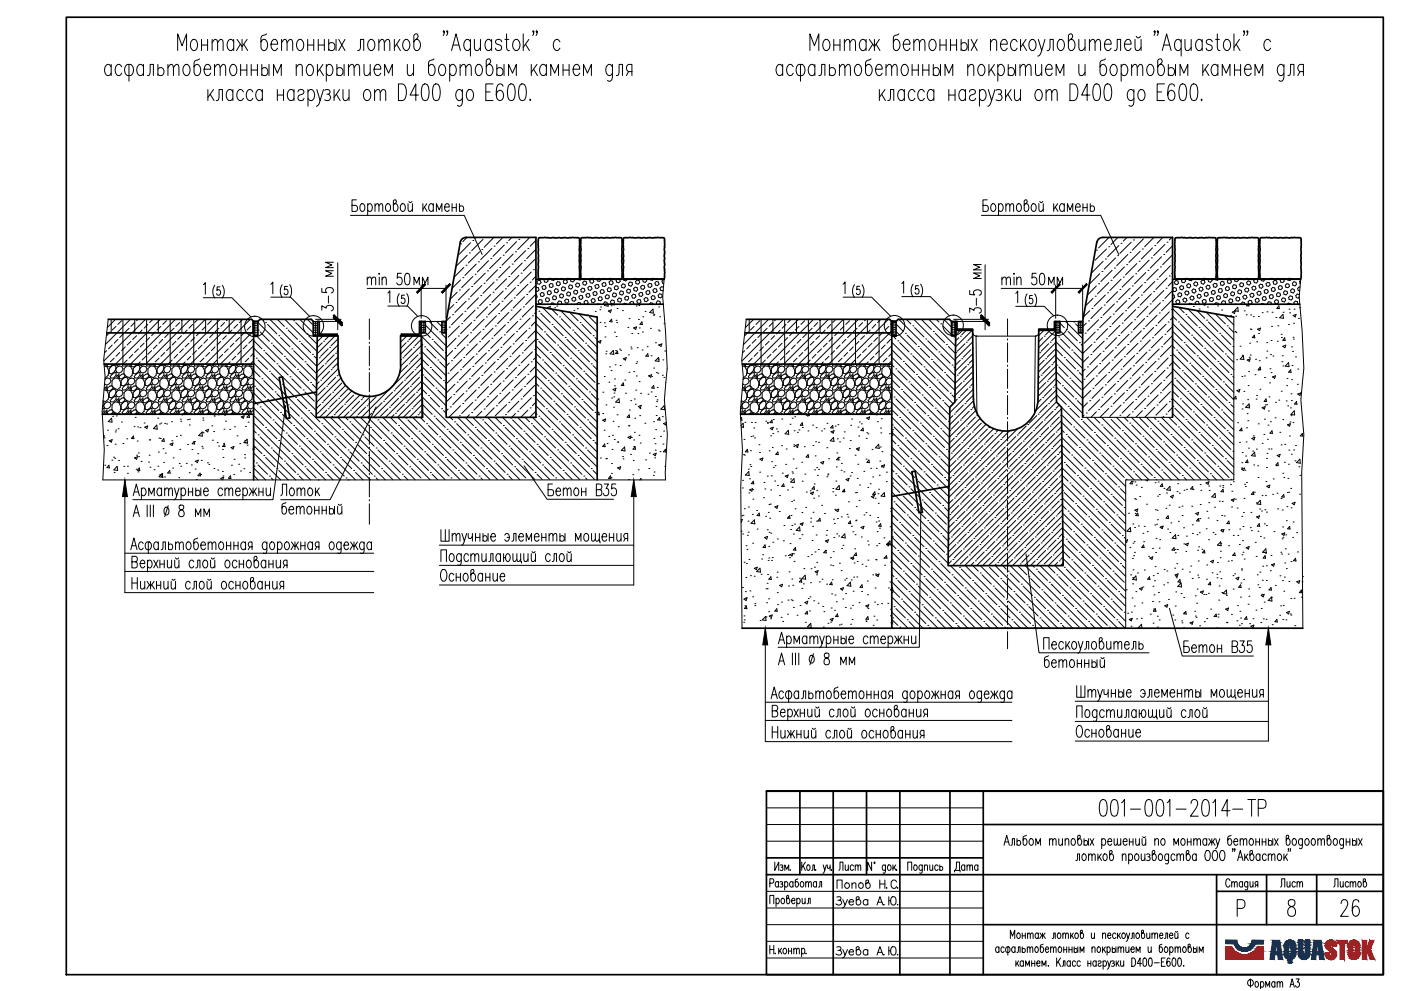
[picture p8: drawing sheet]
<svg xmlns="http://www.w3.org/2000/svg" width="420mm" height="297mm" viewBox="0 0 420 297" stroke-linecap="round" stroke-linejoin="round" font-family="sans-serif">
<g fill="none" stroke="#000" stroke-width=".3">
<path d="M101.3 78.7v20.1M295.4 79.4v19.4M32.5 95.7l-1.4 12.1 .4 5.2-.9 10.4 .7 11.3-.5 9.1M33.3 95.7v4.1M36.9 95.7v13.4M40.4 95.7v4.1M44 95.7v13.4M47.5 95.7v4.1M51 95.7v13.4M54.6 95.7v4.1M58.1 95.7v13.4M61.7 95.7v4.1"/>
<path d="M65.2 95.7v13.4M68.7 95.7v4.1M72.3 95.7v13.4M75.8 96.1v3.7M94.6 95.7h7.7M95.2 96.4h7.1M110.1 83.7l.6-.6 .6 .1 .1 2.2M110.1 83.1v2.3M111.4 83.7l.6-.6 .6 .1 .1 2.2M113.7 81.9v.3zM113.7 83.1v2.3M114.6 83.7l.5-.6 .6 .1 .2 2.2"/>
<path d="M114.6 83.1v2.3M120.4 81.9h-1.2l-.1 1.5a.78 .78 0 0 1 .8-.4 .78 .78 0 0 1 .6 .6 1.08 1.08 0 0 1 0 1.3 1.08 1.08 0 0 1-1.3 .3l-.2-.4M121.7 82.1l.5-.2a1.73 1.73 0 0 1 .8 2l-.4 1.3-.6 .2a1.73 1.73 0 0 1-.7-2zM124.1 85.4v-2.3l.9 1.8 .8-1.8v2.3M126.7 85.4v-2.3l.8 1.8 .8-1.8v2.3M199.2 83.7l-.5 5.2 .9 10.4 .5 11.1-.9 9.5 .9 10.4-.6 11.3 .1 2.2M223.8 95.7l-1.4 12.1 .5 5.2-.9 10.4 .7 11.3-.5 11.1 .3 42.5M224.7 95.7v4.1M228.2 95.7v13.4M231.8 95.7v4.1M235.3 95.7v13.4M238.9 95.7v4.1"/>
<path d="M242.4 95.7v13.4M245.9 95.7v4.1M249.5 95.7v13.4M253 95.7v4.1M256.6 95.7v13.4M260.1 95.7v4.1M263.6 95.7v13.4M267.2 96.1v3.7M286 95.7h10.4M286.6 96.4h9.8M300.5 83.7l.6-.6 .6 .1 .1 2.2M300.5 83.1v2.3"/>
<path d="M301.8 83.7l.6-.6 .5 .1 .2 2.2M304.1 81.9v.3zM304.1 83.1v2.3M304.9 83.7l.6-.6 .6 .1 .1 2.2M304.9 83.1v2.3M310.8 81.9h-1.2l-.1 1.5a.78 .78 0 0 1 .7-.4 .78 .78 0 0 1 .7 .6l.1 .5a.9 .9 0 0 1-.4 1.1 .9 .9 0 0 1-1.1-.2l-.1-.2M312 82.1l.6-.2a1.73 1.73 0 0 1 .7 2l-.3 1.3-.6 .2a1.73 1.73 0 0 1-.7-2zM314.5 85.4v-2.3l.8 1.8 .8-1.8v2.3M317.1 85.4v-2.3l.8 1.8 .8-1.8v2.3M390.1 83.7l-.5 5.2 .9 10.4 .5 11.1-.9 9.5 .9 10.4-.6 11.3 .3 46.7"/>
</g>
<!-- layer: AM_0 -->
<path d="M126.4 100.7l.3 24.4" fill="none" stroke="#000" stroke-width=".51"/>
<g fill="none" stroke="#000" stroke-width=".51">
<path d="M139.8 71.2a1.77 1.77 0 0 0-1.8 1.4l-4.2 23.8v28.7h26.9v-53.9h-20.9M161.5 71.3l1.8-.1 1.8 .1 .7-.1 .8 .1 5.5-.1a1.7 1.7 0 0 1 1.7 .4v10.3a1.6 1.6 0 0 1-.4 1.7h-10.3a1.71 1.71 0 0 1-1.7-.3v-10.9zM174.3 71.3l1.8-.1 1.8 .1 .7-.1 .8 .1 5.4-.1a1.7 1.7 0 0 1 1.7 .4v10.3a1.6 1.6 0 0 1-.3 1.7h-10.3a1.71 1.71 0 0 1-1.7-.3l-.1-10.9zM187 71.3l1.8-.1 9.6 .1a.6 .6 0 0 1 .8 0 .6 .6 0 0 1 0 .8v10.6a.6 .6 0 0 1 0 .8 .6 .6 0 0 1-.8 .1h-9.8a1.71 1.71 0 0 1-1.7-.3l.1-6.8-.2-.9 .2-.7-.2-1.7zM352.5 71.3l1.7-.1 9.6 .1a.62 .62 0 0 1 .8 0 .62 .62 0 0 1 .1 .8v9.8a1.6 1.6 0 0 1-.4 1.7h-10.2a1.71 1.71 0 0 1-1.7-.3l-.1-11.3zM365.2 71.3l1.8-.1 1.8 .1 .7-.1 .8 .1 5.4-.1a1.7 1.7 0 0 1 1.8 .4v10.3a1.6 1.6 0 0 1-.4 1.7h-10.3a1.71 1.71 0 0 1-1.7-.3l-.1-10.9zM377.9 71.3l1.9-.1 1.7 .1 .8-.1 .8 .1 5.4-.1a1.7 1.7 0 0 1 1.7 .4v10.3a1.6 1.6 0 0 1-.4 1.7h-10.3a1.71 1.71 0 0 1-1.6-.3l-.1-10.9zM32 99.8h44.1M32.5 95.7h43l.6 .7M76.1 96.4v47.4M76.1 96.4h1.2v4.3h-1.2zM77.3 96.4l.7-.7h15.4l.6 .7"/>
<path d="M95.2 96.4h.5l.2 3.7 5.2 .1v.5h-5a.83 .83 0 0 1-.9-.9zM126.3 96.4h1.2v3.4h-1.2zM132.5 96.4h1.3v3.4h-1.3zM160.7 91.8l18.4 3.2v48.8M160.7 83.7h38.5M160.7 91.2h38.2M223.4 99.8h44M223.8 95.7h43l.6 .7v91.9M268.7 96.4l.7-.7h15.3l.7 .7M286.6 99h5.1l.3 20.6a9.7 9.7 0 0 0 9.6 9.6 9.7 9.7 0 0 0 9.7-9.6l.2-20.6h5.1l.3 21.5 1.4 1.5 .5 47.5h-34.5l.5-47.5 1.6-1.5zM286.6 99v-2.6h.4v2.2h4.7v.4M286.6 96.4v3.5"/>
<path d="M311.5 99v-.4h4.7v-2.2h.4v2.6M316.6 96.4h1.3v3.4h-1.3zM323.5 96.4h1.2v3.4h-1.2zM351.6 83.7h38.5M351.6 91.2h38.2M351.6 91.8l18.4 3.2M31.2 109.1h44.9M101.4 109.5v-8.8h-6.2l-.4 24.4h31.9l-.3-24.4h-6.3v8.8M101.4 109.5a9.4 9.4 0 0 0 9.4 9.3 9.4 9.4 0 0 0 9.4-9.3M120.4 100.7v-.5l5.3-.1 .1-3.7h.5v3.5a.76 .76 0 0 1-.8 .8M222.6 109.1h44.8M30.7 124.2h45.4"/>
<path d="M222.1 124.2h45.3M324.7 125.1v-28.7l4.2-23.8a1.87 1.87 0 0 1 1.8-1.4h20.9v53.9M222.5 188.3h168.2"/>
</g>
<g fill="none" stroke="#000" stroke-width=".3">
<path d="M138.1 73.1h.1M139.8 79.5h.1M140 71.2l-1.2 1.2M140.1 76.5l-3.3 3.3M140.8 75.8h.1M141.1 72.8l-3.3 3.4M141.8 72.1h.1M142.7 71.2l-.2 .2M142.8 79.2l-3.4 3.4M143.5 78.5h.1M143.8 75.5l-3.4 3.3M144.5 74.8h.1"/>
<path d="M144.9 71.8l-3.4 3.3M146.5 78.1l-3.3 3.4M147.2 77.5h.1M147.5 74.5l-3.3 3.3M148.1 71.2l-2.9 2.9M148.2 73.8h.1M150.2 77.2l-3.4 3.3M150.8 71.2l-1.9 1.9M150.9 76.5h.1M151.2 73.4l-3.3 3.4M151.9 72.8h.1M152.9 79.8l-3.4 3.4"/>
<path d="M153.5 71.2l-.9 .9M153.6 79.2h.1M153.9 76.2l-3.3 3.3M154.6 75.5h.1M154.9 72.4l-3.3 3.4M155.6 71.8h.1M156.6 78.8l-3.3 3.4M157.3 78.1h.1M157.6 75.1l-3.4 3.4M158.3 74.5h.1M158.7 71.4l-3.4 3.4M160.3 77.8l-3.3 3.4"/>
<path d="M160.7 72.1l-1.7 1.7M160.7 74.7l-2.7 2.8M328.8 75h.1M330.8 78.3l-3.3 3.4M331.5 77.6h.1M331.8 74.6l-3.3 3.4M332.5 74h.1M332.6 71.2l-3.1 3.1M334.5 77.3l-3.3 3.4M335.2 76.6h.1M335.3 71.2l-2.1 2.1M335.5 73.6l-3.3 3.4"/>
<path d="M336.2 72.9h.1M337.9 79.3h.1M338 71.2l-1.1 1.1M338.2 76.3l-3.3 3.4M338.9 75.6h.1M339.2 72.6l-3.3 3.3M339.9 71.9h.1M340.6 71.2h.1M340.9 79l-3.3 3.4M341.6 78.3h.1M342 75.3l-3.4 3.4M342.6 74.6h.1"/>
<path d="M342.9 71.6l-3.3 3.4M344.6 78l-3.3 3.4M345.3 77.3h.1M345.6 74.3l-3.3 3.3M346.1 71.2l-2.8 2.8M346.3 73.6h.1M348.3 77l-3.3 3.3M348.7 71.2l-1.7 1.7M349 76.3h.1M349.4 73.3l-3.4 3.3M350 72.6h.1M351 79.7l-3.3 3.4"/>
<path d="M351.4 71.2l-.7 .7M351.6 73.7l-1.9 1.9M351.6 76.4l-2.9 2.9M33.1 99.5l-1.1 1.1M34.6 95.7l-2.4 2.5M34.8 97.8l-1.2 1.1M36.5 96.1l-1.2 1.1M38.7 98.4l-1.1 1.1M39.1 95.7l-7.5 7.6M40.4 96.7l-1.1 1.1M41.3 95.7l-.3 .4M42.6 98.9l-1.1 1.2"/>
<path d="M43.6 95.7l-12.5 12.5M44.3 97.2l-1.1 1.2M45.9 95.7l-1 1M46.6 99.5l-1.1 1.1M48.1 95.7l-13.4 13.4M48.2 97.8l-1.1 1.1M49.9 96.1l-1.1 1.1M52.2 98.4l-1.2 1.1M52.6 95.7l-13.5 13.4v.4l-.5-.2v-.2M53.9 96.7l-1.2 1.1M54.8 95.7l-.4 .4M56.1 98.9l-1.1 1.2"/>
<path d="M57.1 95.7l-13.5 13.4M57.8 97.2l-1.1 1.2M59.3 95.7l-.9 1M60 99.5l-1.1 1.1M61.6 95.7l-13.5 13.4M61.7 97.8l-1.1 1.1M63.4 96.1l-1.1 1.1M65.6 98.4l-1.1 1.1M66.1 95.7l-13.5 13.4M67.3 96.7l-1.1 1.1M68.3 95.7l-.4 .4M69.6 98.9l-1.2 1.2"/>
<path d="M70.6 95.7l-13.5 13.4M71.3 97.2l-1.2 1.2M72.8 95.7l-1 1M73.5 99.5l-1.1 1.1M75 95.7l-13.4 13.4M75.2 97.8l-1.1 1.1M76.1 99.1l-10 10M76.1 97.6h.2M76.1 98.3h.2M76.1 99h.2M76.1 99.7h.2M76.3 96.9l-.5 .3"/>
<path d="M76.4 96.4v.5h.5M76.4 97.1v.5h.5M76.4 97.8v.5h.5M76.4 98.5v.5h.5M76.4 99.2v.5h.5M76.4 99.9v.5h.5M77.2 96.4v.5h.1M77.2 97.1v.5h.1M77.2 97.8v.5h.1M77.2 98.5v.5h.1M77.2 99.2v.5h.1M77.2 99.9v.5h.1"/>
<path d="M77.3 96.6l17.6 17.5M77.4 98.9h.1M78 99.5l2.8 2.8M78.7 95.7l.4 .4M79.7 96.7h.1M80.2 97.2l2.8 2.9M80.9 95.7l14 14M83.2 95.7l2.1 2.1M85.4 95.7l9.5 9.5M85.8 98.4h.1M86.4 98.9l2.8 2.8M88.1 96.1h.1"/>
<path d="M88.7 96.7l2.8 2.8M89.9 95.7l4.1 4.1M92.2 95.7l1.5 1.5M94 96.4h1.2v4.3h-1.2zM94 96.9h.4M94 97.6h.4M94 98.3h.4M94 99h.4M94 99.7h.4M94.6 96.4v.5h.5M94.6 97.1v.5h.5M94.6 97.8v.5h.5"/>
<path d="M94.6 98.5v.5h.5M94.6 99.2v.5h.5M94.6 99.9v.5h.5M126.3 98.2h.5M126.3 96.8h.5M126.3 97.5h.5M126.3 98.9h.5M126.3 99.6h.5M126.9 99.1v.5h.6M126.9 97.7v.5h.6M126.9 96.4v.4h.6M126.9 97v.5h.6"/>
<path d="M126.9 98.4v.5h.6M127.5 97.4l6.3 6.3M127.5 99.7l1.6 1.5M128.7 96.4l2.6 2.5M131 96.4l1.5 1.5M131.9 99.5h.1M132.5 98.2h.5M132.5 96.8h.5M132.5 97.5h.5M132.5 98.9h.5M132.5 99.6h.5M133.2 99.1v.5h.5"/>
<path d="M133.2 97.7v.5h.5M133.2 96.4v.4h.5M133.2 97v.5h.5M133.2 98.4v.5h.5M134.1 98.7l-.3 .3M134.7 98h.1M135.1 95l-1.3 1.3M135.7 94.3h.1M136.1 91.3l-1.7 1.7M136.8 90.6h.1M137.1 87.6l-2.1 2.1M137.8 86.9h.1"/>
<path d="M137.8 97.7l-3.4 3.3M138.1 83.9l-2.6 2.5M138.5 97h.1M138.8 83.2h.1M138.8 94l-3.4 3.4M139.1 80.2l-3 2.9M139.4 93.3h.1M139.8 90.3l-3.4 3.3M140.4 89.6h.1M140.8 86.6l-3.4 3.4M141.1 99.7h.1M141.5 85.9h.1"/>
<path d="M141.5 96.7l-3.4 3.3M141.8 82.9l-3.3 3.3M142.1 96h.1M142.5 82.2h.1M142.5 93l-3.4 3.4M143.2 92.3h.1M143.5 89.3l-3.4 3.3M144.2 88.6h.1M144.2 99.4l-3.4 3.3M144.5 85.6l-3.4 3.3M144.9 98.7h.1M145.2 84.9h.1"/>
<path d="M145.2 95.7l-3.4 3.4M145.5 81.9l-3.4 3.3M145.9 95h.1M146.2 81.2h.1M146.2 92l-3.4 3.3M146.8 91.3h.1M147.2 88.3l-3.4 3.4M147.9 87.6h.1M147.9 98.4l-3.4 3.3M148.2 84.6l-3.3 3.3M148.5 97.7h.1M148.9 83.9h.1"/>
<path d="M148.9 94.7l-3.4 3.3M149.2 80.9l-3.3 3.3M149.5 94h.1M149.9 80.2h.1M149.9 91l-3.4 3.3M150.6 90.3h.1M150.9 87.2l-3.4 3.4M151.6 86.6h.1M151.6 97.4l-3.4 3.3M151.9 83.6l-3.4 3.3M152.3 96.7h.1M152.6 82.9h.1"/>
<path d="M152.6 93.6l-3.4 3.4M153.3 93h.1M153.6 90l-3.4 3.3M154.2 89.3h.1M154.6 86.2l-3.4 3.4M154.9 99.4h.1M155.3 85.6h.1M155.3 96.4l-3.4 3.3M155.6 82.6l-3.3 3.3M155.9 95.7h.1M156.3 81.9h.1M156.3 92.6l-3.4 3.4"/>
<path d="M157 92h.1M157.3 88.9l-3.4 3.4M158 88.3h.1M158 99.1l-3.4 3.3M158.3 85.2l-3.4 3.4M158.7 98.4h.1M159 84.6h.1M159 95.3l-3.4 3.4M159.3 81.5l-3.4 3.4M159.7 94.7h.1M160 80.9h.1M160 91.7l-3.4 3.3"/>
<path d="M160.7 91h.1M160.7 99.2l18.4 18.4M160.7 94.7l18.4 18.3M160.7 96.9l2 2M160.7 92.5l.4 .3M160.7 80.1v.1M160.7 82.8l-1 1.1M160.7 85.5l-2 2.1M160.7 88.2l-3.1 3.1M160.7 93.6l-.4 .4M160.7 96.3l-1.4 1.4M160.7 99l-2.4 2.4"/>
<path d="M160.7 86.3l.2-.2 .6 .2 .2 .6-.5 .4-.5-.1M160.7 88.3l.2 .1 .2 .6-.4 .4M161.4 90.3l.5-.5 .6 .2 .1 .6-.4 .4-.6-.2zM161.4 84l.7 .2 .1 .6-.4 .4-.7-.2-.1-.5zM161.6 93.3h.1M162.2 93.9l2.8 2.8M162.4 87.7l.7 .1 .1 .6-.4 .5-.6-.2-.2-.6zM162.5 86l.5-.4 .6 .1 .2 .6-.4 .5-.7-.2zM162.7 92.1l16.4 16.4M163.3 99.5h.1M163.3 83.7l-.2 .2 .2 .6 .6 .2 .5-.5-.2-.5M163.6 89.7l.4-.5 .6 .2 .2 .6-.5 .5-.6-.2z"/>
<path d="M164.1 87.5l.5-.4 .6 .1 .1 .7-.4 .4-.6-.1zM164.6 92.5l-.4-.3 .9-.3-.3 .6M165.1 85l.7 .1 .1 .7-.4 .4-.7-.2-.1-.6zM165.2 91.2l.4-.4 .5 .1 .1 .3M165.3 83.7l.7 .4 .4-.4M165.4 92.6l1.8 1.8M165.6 97.2h.1M166.1 97.8l2.8 2.8M166.1 88.6l.6 .2 .2 .7-.5 .4-.6-.2-.1-.6zM166.2 87l.5-.5 .6 .2 .2 .6-.5 .5-.6-.2zM166.4 92.2h.1M167 91.7h.1"/>
<path d="M167.2 84.4l.7 .2 .1 .6-.4 .4-.6-.1-.2-.6zM167.4 91.2l-.2-.5 .5-.5 .6 .2 .2 .6-.2 .2M167.8 95h.1M167.8 88.5l.5-.4 .6 .2 .1 .6-.4 .4-.6-.1zM168.1 93l11 11.1M168.3 95.5l2.8 2.9M168.3 86.4l.5-.4 .6 .1 .2 .6-.5 .5-.6-.2zM169.4 83.8l.6 .2 .2 .6-.5 .4-.6-.1-.2-.6zM169.4 90.1l.4-.4 .6 .1 .2 .6-.5 .5-.6-.2zM169.9 88l.5-.5 .6 .2 .1 .6-.4 .4-.6-.1zM170.8 93.5l2.6 2.6M170.9 85.4l.7 .2 .1 .6-.4 .4-.6-.2-.2-.5z"/>
<path d="M171.1 83.7l.1 .6 .6 .2 .5-.5-.1-.3M171.5 89.5l.4-.4 .6 .1 .2 .7-.5 .4-.6-.2zM171.7 98.9h.1M172 87.4l.5-.4 .6 .1 .2 .6-.5 .5-.6-.2zM172.1 93.1h.1M172.3 99.5l2.8 2.8M173 84.8l.7 .2 .1 .6-.4 .5-.6-.2-.2-.6zM173 91.2l.5-.6 .6 .2 .1 .4M173.1 92.5h.1M173.3 83.7l.7 .2 .2-.2M173.5 93.9l5.6 5.7M173.6 88.9l.5-.4 .6 .2 .1 .6-.4 .4-.6-.1z"/>
<path d="M174 96.7h.1M174.5 97.2l2.8 2.9M174.6 86.4l.6 .1 .2 .7-.5 .4-.6-.1-.1-.7zM174.7 84.7l.5-.5 .6 .2 .2 .6-.5 .5-.6-.2zM175.5 91.2l-.2-.1-.1-.6 .4-.5 .6 .2 .2 .6-.3 .4M175.7 88.4l.5-.5 .6 .2 .1 .6-.4 .5-.6-.2zM176.2 94.4h.1M176.7 85.8l.7 .2 .1 .6-.4 .4-.6-.1-.2-.6zM176.8 95l2.3 2.3M176.9 84.1l.4-.4 .6 .2 .2 .6-.4 .4-.7-.1zM177.3 90l.4-.5 .6 .2 .2 .6-.5 .4-.6-.1zM177.8 87.8l.5-.4 .6 .1 .2 .6-.5 .5-.6-.2z"/>
<path d="M178.4 85.7l.5-.4 .6 .1 .1 .6-.4 .5-.6-.2zM178.5 93.4h.1M178.9 94.9l.2 .2M179 83.7l.1 .5 .7 .1 .4-.6M179.1 91.2h.7M179.4 89.4l.5-.5 .6 .2 .1 .6-.4 .5-.6-.2zM179.9 92.8h.1M179.9 96.6h.1M180.1 92h.1M180.4 86.8l.6 .2 .2 .6-.5 .4-.5-.2-.2-.6zM180.5 85.1l.5-.4 .6 .1 .2 .7-.5 .4-.6-.2zM181 91.2v-.3l.4-.4 .6 .1 .1 .6"/>
<path d="M181.3 96.8h.1M181.5 97.9h.1M181.5 88.8l.5-.5 .6 .2 .1 .6-.4 .5-.6-.2zM181.6 83.7h.4M181.7 91.2l-.4 .4M182.3 91.2l.1 .6-1.1-.2M182.4 93.2l.9-.3-.2 .7zM182.5 86.2l.7 .2 .1 .6-.4 .5-.6-.2-.2-.6zM182.7 84.5l.4-.4 .6 .2 .2 .6-.4 .4-.7-.1zM183.1 90.3l.4-.4 .6 .2 .2 .6-.4 .4-.7-.1zM183.3 91.7h.1M183.4 95.7l.1 .8-.7-.1z"/>
<path d="M183.7 88.2l.4-.4 .6 .2 .2 .6-.5 .4-.6-.1zM184 91.4h.1M184.2 86.1l.5-.5 .6 .2 .1 .6-.4 .5-.6-.2zM184.3 99.6h.1M184.8 96h.1M184.9 96.7h.1M185.1 92.5h.1M185.1 83.7l-.3 .3 .1 .6 .7 .2 .4-.5-.2-.6M185.2 89.8l.5-.5 .6 .2 .1 .6-.4 .5-.6-.2zM186.2 87.2l.6 .2 .2 .6-.5 .4-.5-.1-.2-.6zM186.3 85.6l.5-.5 .6 .2 .2 .6-.5 .4-.6-.2zM186.7 93.1h.1"/>
<path d="M186.9 91.2l.3-.3 .7 .3M187 83.7l.1 .3 .6 .2 .4-.5M187.8 88.8l.6 .1 .1 .6-.4 .5-.6-.2-.1-.6zM187.9 87.1l.5-.4 .6 .1 .1 .6-.4 .5-.6-.2zM188.3 98.1h.1M188.5 85l.4-.5 .7 .2 .1 .6-.4 .5-.7-.2zM188.7 95.5h.1M189 91.2l-.1-.4 .4-.5 .6 .2 .1 .7M189.5 99.9h.1M189.9 88.2l.6 .1 .2 .7-.5 .4-.6-.1-.1-.7zM190 98.3l.9-.3-.2 .7zM190 86.5l.5-.4 .6 .1 .1 .7-.4 .4-.6-.2z"/>
<path d="M190.8 91.7h.1M191 90.2l.5-.5 .6 .2 .1 .7-.4 .4-.6-.2zM191 83.9l.7 .2 .1 .6-.4 .5-.7-.2-.1-.6zM191.3 100h.1M191.5 95.8h.1M191.6 91.6h.1M191.6 88.1l.5-.5 .5 .2 .2 .6-.5 .5-.5-.2zM191.7 98.3h.1M192.1 85.9l.5-.4 .6 .2 .2 .6-.5 .4-.6-.1zM192.6 99.5h.1M192.6 97.3l-.1-.8-.6 .7 .8 .1M192.8 95h.1"/>
<path d="M192.9 83.7v.8l.6 .1 .5-.4-.2-.5M193.2 89.6l.4-.4 .6 .2 .2 .6-.5 .4-.6-.1zM193.4 93.4h.1M193.7 87.5l.5-.4 .6 .1 .1 .6-.4 .5-.6-.2zM194.7 84.9l.7 .2 .1 .6-.4 .4-.7-.1-.1-.6zM194.7 91.2l.4-.4 .6 .1 .1 .3M194.8 93.7l1.1 .2-.1-1.2-1 1M195 83.7l.6 .3 .4-.3M195.1 98.4h.1M195.7 88.6l.6 .2 .2 .6-.5 .4-.6-.1-.1-.6zM195.8 87l.5-.5 .6 .2 .1 .6-.4 .4-.6-.2zM196 94.5h.1"/>
<path d="M196.1 94.2h.1M196.8 84.4l.7 .1 .1 .6-.4 .5-.6-.2-.2-.6zM197 91.2l-.2-.6 .5-.4 .6 .1 .2 .6-.3 .3M197.4 88.5l.5-.4 .5 .1 .2 .6-.5 .5-.5-.2zM197.4 98.9h.1M197.6 92h.1M197.7 99.2h.1M197.9 95h.1M199 86.1l-.6-.2-.5 .5 .2 .6 .6 .2 .2-.2M199.1 97h.1M199.2 83.9l-.2-.1-.5 .4 .2 .7 .3 .1M224.5 99.5l-1.2 1.1"/>
<path d="M226 95.7l-2.5 2.5M226.2 97.8l-1.2 1.1M227.8 96.1l-1.1 1.1M230.1 98.4l-1.1 1.1M230.5 95.7l-7.5 7.6M231.8 96.7l-1.1 1.1M232.7 95.7l-.4 .4M234 98.9l-1.1 1.2M235 95.7l-12.5 12.5M235.7 97.2l-1.1 1.2M237.2 95.7l-1 1M237.9 99.5l-1.1 1.1"/>
<path d="M239.5 95.7l-13.5 13.4M239.6 97.8l-1.1 1.1M241.3 96.1l-1.1 1.1M243.6 98.4l-1.2 1.1M244 95.7l-13.5 13.4-.1 .4-.5-.2 .1-.2M245.2 96.7l-1.1 1.1M246.2 95.7l-.4 .4M247.5 98.9l-1.1 1.2M248.4 95.7l-13.4 13.4M249.2 97.2l-1.1 1.2M250.7 95.7l-1 1M251.4 99.5l-1.1 1.1"/>
<path d="M252.9 95.7l-13.4 13.4M253.1 97.8l-1.1 1.1M254.8 96.1l-1.2 1.1M257 98.4l-1.1 1.1M257.5 95.7l-13.5 13.4M258.7 96.7l-1.1 1.1M259.7 95.7l-.4 .4M261 98.9l-1.2 1.2M261.9 95.7l-13.4 13.4M262.6 97.2l-1.1 1.2M264.2 95.7l-1 1M264.9 99.5l-1.1 1.1"/>
<path d="M266.4 95.7l-13.4 13.4M266.6 97.8l-1.1 1.1M267.4 99.1l-9.9 10M267.4 96.7h.5M267.4 97.4h.5M267.4 98.1h.5M267.4 98.8h.5M267.4 99.5h.5M267.4 96.9l-.3 .3M268 96.4v.3h.5M268 96.9v.5h.5M268 97.6v.5h.5"/>
<path d="M268 98.3v.5h.5M268 99v.5h.5M268 99.7v.5h.5M268.7 99.4l17.7 17.7M268.7 97.1l2.2 2.3M269.6 95.7l16.9 16.9M271.5 99.9h.1M271.8 95.7l1.4 1.4M273.8 97.7h.1M274.1 95.7l12.4 12.5M274.3 98.2l2.8 2.8M276.5 96l2.8 2.8"/>
<path d="M278.5 95.7l8 8M279.9 99.4h.1M280.5 99.9l2.8 2.8M280.8 95.7l.8 .8M282.1 97.1h.1M282.7 97.7l2.7 2.6M283 95.7l2.4 2.3M285.5 96.4v.3h.5M285.5 96.9v.5h.5M285.5 97.6v.5h.5M285.5 98.3v.5h.5M285.5 99v.5h.5"/>
<path d="M285.5 99.7v.5h.5M286.2 96.4v.3h.4M286.2 96.9v.5h.4M286.2 97.6v.5h.4M286.2 98.3v.5h.4M286.2 99v.5h.4M286.2 99.7v.5h.4M287.9 99l-1.3 1.4M289.8 99l-1.4 1.3M291.5 99l-5 5M313.1 99l-1.6 1.6M314.9 99l-1.3 1.3"/>
<path d="M316.6 99.1l-5.2 5.2M316.6 98.2h.5M316.6 96.8h.5M316.6 97.5h.5M316.6 98.9h.5M316.6 99.6h.5M317.3 99.1v.5h.5M317.3 97.7v.5h.5M317.3 96.4v.4h.5M317.3 97v.5h.5M317.3 98.4v.5h.5M317.9 99.1l6.8 6.9"/>
<path d="M317.9 96.9l1.3 1.3M319.6 96.4l5.1 5.1M319.8 98.8h.1M320.3 99.4l2.8 2.8M322 96.5h.1M322.6 97.1l.9 .9M323.5 98.2h.4M323.5 96.8h.4M323.5 97.5h.4M323.5 98.9h.4M323.5 99.6h.4M324.1 99.1v.5h.5"/>
<path d="M324.1 97.7v.5h.5M324.1 96.4v.4h.5M324.1 97v.5h.5M324.1 98.4v.5h.5M325.4 99.9h.1M325.8 96.9l-1.1 1M326.5 96.2h.1M326.8 93.1l-1.9 1.9M327.5 92.5h.1M327.8 89.5l-2.3 2.2M328.5 88.8h.1M328.5 99.5l-3.4 3.4"/>
<path d="M328.8 85.7l-2.7 2.7M329.1 98.8h.1M329.5 85h.1M329.5 95.8l-3.4 3.4M329.8 82l-3.1 3.1M330.1 95.2h.1M330.5 81.4h.1M330.5 92.1l-3.4 3.4M331.2 91.4h.1M331.5 88.4l-3.4 3.4M332.2 87.8h.1M332.2 98.5l-3.4 3.4"/>
<path d="M332.5 84.7l-3.4 3.4M332.9 97.9h.1M333.2 84h.1M333.2 94.8l-3.4 3.4M333.5 81l-3.4 3.4M333.9 94.1h.1M334.2 80.3h.1M334.2 91.1l-3.4 3.4M334.9 90.5h.1M335.2 87.4l-3.4 3.4M335.9 86.7h.1M335.9 97.5l-3.4 3.4"/>
<path d="M336.2 83.7l-3.3 3.4M336.5 96.9h.1M336.9 83.1h.1M336.9 93.8l-3.4 3.4M337.2 80l-3.3 3.4M337.6 93.1h.1M337.9 90.1l-3.4 3.4M338.6 89.5h.1M338.9 86.4l-3.4 3.4M339.2 99.5h.1M339.6 85.7h.1M339.6 96.5l-3.4 3.4"/>
<path d="M339.9 82.7l-3.4 3.4M340.3 95.8h.1M340.6 82h.1M340.6 92.8l-3.4 3.4M341.3 92.1h.1M341.6 89.1l-3.4 3.4M342.3 88.4h.1M342.3 99.2l-3.4 3.4M342.6 85.4l-3.4 3.4M342.9 98.5h.1M343.3 84.7h.1M343.3 95.5l-3.4 3.3"/>
<path d="M343.6 81.7l-3.3 3.3M343.9 94.8h.1M344.3 81h.1M344.3 91.8l-3.4 3.4M345 91.1h.1M345.3 88.1l-3.3 3.3M346 87.4h.1M346 98.2l-3.4 3.4M346.3 84.4l-3.4 3.4M346.7 97.5h.1M347 83.7h.1M347 94.5l-3.4 3.4"/>
<path d="M347.3 80.7l-3.4 3.3M347.7 93.8h.1M348 80h.1M348 90.8l-3.4 3.3M348.7 90.1h.1M349 87.1l-3.4 3.4M349.7 86.4h.1M349.7 97.2l-3.4 3.3M350 83.4l-3.3 3.3M350.3 96.5h.1M350.7 82.7h.1M350.7 93.5l-3.4 3.4"/>
<path d="M351.4 92.8h.1M351.6 97l18.4 18.4M351.6 92.5l18.4 18.4M351.6 94.7l1.3 1.3M351.6 81.7l-.2 .3M351.6 84.4l-1.3 1.3M351.6 87.1l-2.2 2.4M351.6 89.8l-3.3 3.3M351.6 95.2l-.6 .6M351.6 97.9l-1.6 1.6M351.6 88.3l.5 .2 .2 .6-.4 .5-.3-.1M351.6 91l.1 .2"/>
<path d="M351.7 99.4l2.9 2.8M352.1 86.2l.6 .2 .2 .6-.5 .4-.6-.2-.2-.5zM352.6 90.3l.5-.4 .6 .1 .2 .7-.5 .4-.6-.2zM352.7 84.1l.6 .1 .1 .7-.4 .4-.6-.2-.2-.6zM353.4 96.5h.1M353.5 92.1l1.6 1.6M353.6 87.8l.7 .1 .1 .6-.4 .5-.7-.2-.1-.6zM354 97.1l2.8 2.8M354.2 85.6l.6 .2 .2 .6-.5 .5-.6-.2-.1-.6zM354.6 83.7l-.3 .2 .2 .7 .6 .2 .4-.5-.1-.6M354.7 89.7l.5-.4 .6 .2 .2 .6-.5 .5-.6-.2zM355.7 94.3h.1"/>
<path d="M355.8 87.2l.6 .2 .2 .6-.5 .4-.6-.1-.2-.7zM355.9 85.5l.4-.5 .6 .2 .2 .7-.4 .4-.6-.2zM356.2 94.8l2.9 2.9M356.3 92.6l13.7 13.8M356.4 91.2l.4-.3 .6 .3M356.5 83.7l.1 .3 .6 .2 .5-.5M356.9 89.2l.4-.5 .7 .2 .1 .6-.4 .5-.7-.2zM357.6 91.2h.2M357.9 91.9h.1M357.9 86.6l.6 .2 .2 .6-.5 .4-.6-.1-.2-.6zM358 85l.5-.5 .6 .2 .1 .6-.4 .4-.6-.1zM358.5 91.2l-.1-.4 .5-.5 .6 .2 .1 .7"/>
<path d="M359 93.1l2.3 2.3M359.4 88.2l.7 .1 .1 .6-.4 .5-.6-.2-.2-.6zM359.6 86.5l.4-.4 .6 .1 .2 .6-.5 .5-.6-.2zM359.6 98.2h.1M359.6 92.6h.1M360.2 98.8l2.8 2.8M360.5 90.2l.5-.5 .6 .2 .2 .6-.5 .5-.6-.2zM360.6 83.9l.6 .2 .1 .6-.4 .5-.6-.2-.1-.6zM361.1 91.5h.1M361.1 88.1l.5-.5 .6 .2 .2 .6-.5 .4-.6-.1zM361.7 93.6l8.3 8.3M361.9 96h.1"/>
<path d="M362.1 92h.1M362.1 85.5l.6 .1 .2 .7-.4 .4-.6-.2-.2-.6zM362.4 96.5l2.8 2.9M362.4 83.7v.7l.6 .2 .5-.5-.1-.4M363.1 89.2l.7 .1 .1 .7-.4 .4-.7-.2-.1-.6zM363.7 87l.6 .2 .2 .6-.5 .5-.6-.2-.2-.6zM363.8 85.3l.5-.4 .6 .2 .1 .6-.4 .4-.6-.1zM364.2 91.2h.1M364.2 91.2l.5-.5 .6 .2 .1 .3M364.5 83.7l.7 .3 .3-.3M364.6 94.3l2.9 2.8M364.8 89l.4-.4 .7 .2 .1 .6-.4 .4-.6-.1z"/>
<path d="M365.2 91.7h.1M365.4 86.9l.4-.4 .6 .1 .2 .6-.4 .5-.7-.2zM365.8 99.9h.1M366.4 92.9h.1M366.4 84.3l.6 .2 .2 .6-.5 .5-.6-.2-.1-.6zM366.5 91.2l-.2-.6 .5-.4 .6 .1 .2 .6-.3 .3M366.9 88.5l.5-.5 .6 .2 .2 .6-.5 .4-.6-.1zM367.1 94.5l2.9 2.9M367.9 85.9l.6 .2 .2 .6-.4 .4-.6-.1-.2-.6zM368 97.7h.1M368.5 83.8l.6 .1 .2 .6-.5 .5-.6-.2-.1-.6zM368.6 98.2l1.4 1.5"/>
<path d="M368.9 89.6l.7 .1 .1 .6-.4 .5-.6-.2-.2-.6zM369.1 94.6h.1M369.5 87.5l.6 .1 .2 .6-.5 .5-.6-.2-.2-.6zM369.6 93.6l.8-.4-.2 .8zM369.6 85.8l.5-.5 .6 .2 .2 .6-.5 .5-.6-.2zM370.2 83.7l.2 .6 .6 .1 .4-.4-.1-.3M370.4 99.4h.1M370.5 91.1l-.1 .1M370.5 91.1l.2 .1M370.6 94.8h.1M370.6 89.5l.4-.5 .7 .2 .1 .6-.4 .5-.6-.2zM370.7 99.7h.1"/>
<path d="M371.2 87.3l.4-.4 .6 .1 .2 .7-.4 .4-.7-.1zM371.2 92.1l.1 1.2-1.1-.2zM372.2 84.8l.6 .1 .2 .7-.5 .4-.6-.2-.1-.6zM372.2 91.2l.4-.6 .6 .1 .2 .5M372.5 83.7h.1M372.5 83.7l.6 .2 .2-.2M372.7 88.9l.5-.5 .6 .2 .2 .6-.5 .5-.6-.2zM373.2 93.2h.1M373.3 86.8l.4-.5 .7 .2 .1 .6-.4 .4-.6-.1zM373.7 94.4h.1M373.9 84.6l.4-.4 .6 .2 .2 .6-.5 .4-.6-.1zM374.2 91.2l-.4 .5h.8l-.1-.5"/>
<path d="M374.8 88.3l.5-.4 .6 .2 .2 .5-.4 .5-.7-.2zM374.9 91.2l-.4-.1-.2-.6 .4-.5 .7 .2 .1 .6-.4 .4M374.9 98.6h.1M375.1 94.4h.1M375.2 98.7h.1M375.9 94.9h.1M375.9 85.8l.6 .1 .2 .6-.5 .5-.6-.2-.2-.6zM376.4 83.7l-.4 .4 .2 .6 .6 .1 .4-.4-.2-.6-.3-.1M376.4 89.9l.5-.5 .6 .2 .1 .6-.4 .4-.6-.1zM377 87.8l.4-.5 .7 .2 .1 .6-.4 .4-.7-.2zM377.1 98.7l.9-.4-.2 .8zM377.4 94.9h.1"/>
<path d="M377.4 99.9h.1M378 85.2l.6 .1 .2 .6-.5 .5-.6-.2-.1-.6zM378.1 83.7l.2 .4 .6 .2 .4-.6M378.5 93.7h.1M379 88.9l.6 .1 .2 .6-.5 .5-.6-.2-.2-.6zM379 91.1l-.6-.1-.2 .2M379 91.1v.1M379.1 87.2l.4-.5 .7 .2 .2 .6-.5 .5-.6-.2zM379.7 85l.4-.4 .6 .2 .2 .6-.5 .5-.6-.2zM380 93.5h.1M380.2 91.2l-.1-.4 .5-.4 .6 .2 .1 .6M380.6 88.7l.5-.4 .6 .1 .2 .7-.4 .4-.7-.1z"/>
<path d="M380.9 83.7h.2M381.3 97.8h.1M381.5 93.6h.1M381.7 86.1l.6 .2 .2 .7-.5 .4-.6-.2-.2-.6zM381.8 84.5l.5-.5 .5 .2 .2 .6-.4 .5-.6-.2zM382.2 90.3l.5-.5 .6 .2 .1 .6-.4 .5-.6-.2zM382.6 95.2h.1M383.2 97.7h.1M383.2 87.7l.7 .2 .1 .6-.4 .4-.7-.1-.1-.6zM383.4 86.1l.4-.5 .6 .2 .2 .6-.5 .4-.6-.1zM383.7 92.5l-.2-.8-.6 .8h.8M384.2 83.7l-.3 .2 .2 .6 .6 .2 .4-.5-.1-.5"/>
<path d="M384.3 89.7l.5-.4 .6 .2 .2 .5-.5 .5-.6-.2zM384.8 94.2l.1 1.2-1.1-.1zM384.8 93.6h.1M384.9 87.6l.4-.4 .7 .1 .2 .6-.5 .5-.6-.2zM385.5 85.5l.4-.5 .6 .2 .2 .6-.4 .4-.7-.1zM386 91.2l.4-.4 .6 .4M386.2 83.7v.2l.6 .2 .5-.4M386.4 97.3h.1M386.6 92.7h.1M386.7 93.8h.1M386.9 88.7l.6 .2 .2 .6-.4 .4-.7-.1-.2-.6zM387.5 86.6l.6 .1 .2 .7-.5 .4-.6-.2-.2-.6z"/>
<path d="M387.6 84.9l.5-.4 .5 .1 .2 .6-.4 .5-.6-.2zM387.8 94.6l.9-.4-.3 .8zM387.9 96.9h.1M388.1 92.7h.1M388.1 91.2l-.1-.5 .5-.4 .6 .1v.8M389.4 95.5h.1M389.7 88.4l-.7-.3-.4 .5 .2 .6 .6 .2 .3-.3M389.7 92.2h.1M389.9 86.1l-.3-.1-.4 .4 .1 .7 .5 .1M390 84l-.3 .3 .3 .7M31.2 116.9l.8 .2 .6 1.2-.1 1.4-.8 .7-.8-.3M31.3 109.7l.7 .2 .6 1.2-.1 1.4-1 .7"/>
<path d="M31.4 115v.1M31.4 109.1v.2l.5 .2v-.4M31.5 113.7l.8-.4 .7 .2 .3 .7-.4 .8-.8 .4-.7-.3M31.5 116.2l.6-.3-.2 .8-.5-.2zM32 105.1l-.7 .6M32.2 116.3l.8-.6h.6l.3 .7-1 .8-.7-.1zM32.2 109.1v.8l.7 .1 1-.9M32.5 109.1h-.1M32.8 117.7l.9-.9 .7-.2 .4 .7-.4 1.1-.9 .9-.7-.2zM32.8 110.5l.9-.9 .7-.1 .4 .6-.4 1.2-.9 .8-.7-.2zM33.6 103.4l-1.1 1.2M33.6 114l1-.8 1 .3 .6 1.2-.1 1.4-.9 .7-.9-.4-.7-.8z"/>
<path d="M33.7 112.1l.9-.5 .2 .1v.7l-.7 .9h-.9l-.2-.4zM33.7 119.3l.9-.6 .2 .2v.7l-.7 .9-.9-.1-.2-.3zM34.2 107.4l-1.1 1.1M34.2 109.1l1 .5 .6-.5M35 111.5l-.3-.7 .4-.8 .8-.3 .7 .2 .3 .7-.4 .8-.8 .4-.7-.3M35 118.7l-.3-.7 .4-.8 .8-.3 .7 .2 .3 .7-.4 .8-.8 .4-.7-.3M35.1 119.7l.6-.2-.2 .8-.5-.2zM35.1 112.6l.6-.3-.2 .8-.5-.2zM35.3 101.7l-1.1 1.2M35.8 119.9l.8-.6h.6l.3 .7-1 .8-.7-.1zM35.8 112.7l.8-.6h.6l.3 .7-1 .8-.7-.1zM35.9 105.7l-1.1 1.1"/>
<path d="M36.3 114.1l.9-.9 .8-.1 .4 .6-.4 1.2-.9 .8-.7-.2zM36.8 109.1v.6h.9l.4-.6M37 100.1l-1.1 1.1M37.2 115.7l1-.5 .2 .1v.7l-.7 .9h-.9l-.2-.4zM37.2 110.4l1-.8 1 .3 .6 1.2-.2 1.4-.8 .7-.9-.4-.7-.8zM37.2 117.6l1-.8 1 .3 .6 1.2-.2 1.4-.8 .7-.9-.4-.7-.8zM37.6 104l-1.1 1.1M38.1 107.9l-1.1 1.2M38.6 115.1l-.3-.7 .4-.8 .8-.3 .7 .2 .3 .7-.4 .8-.8 .4-.7-.3M38.7 116.2l.6-.3-.2 .8-.5-.2zM39.3 102.3l-1.2 1.1M39.4 116.3l.8-.6h.6l.3 .7-1 .8-.7-.1z"/>
<path d="M39.4 109.1v.8l.7 .1 1-.9M39.8 106.2l-1.1 1.2M39.9 117.7l.9-.9 .8-.2 .4 .7-.4 1.1-.9 .9-.7-.2zM39.9 110.5l.9-.9 .8-.1 .4 .6-.4 1.2-.9 .8-.7-.2zM40.8 114l1-.8 1 .3 .6 1.2-.2 1.4-.8 .7-.9-.4-.7-.8zM40.8 112.1l1-.5 .2 .1v.7l-.7 .9h-.9l-.2-.4zM40.8 119.3l1-.6 .2 .2v.7l-.7 .9-.9-.1-.2-.3zM41 100.6l-1.2 1.1M41.5 104.6l-1.1 1.1M42.1 108.5l-.6 .7 .9 .4 .6-.5M42.2 111.5l-.3-.7 .4-.8 .8-.3 .7 .2 .3 .7-.4 .8-.8 .4-.8-.3M42.2 118.7l-.3-.7 .4-.8 .8-.3 .7 .2 .3 .7-.4 .8-.8 .4-.8-.3"/>
<path d="M42.3 119.7l.6-.2-.2 .8-.6-.2zM42.3 112.6l.6-.3-.2 .8-.6-.2zM43 112.7l.8-.6h.6l.3 .7-1 .8-.7-.1zM43 119.9l.8-.6h.6l.3 .7-1 .8-.7-.1zM43.2 102.9l-1.1 1.1M43.5 114.1l.9-.9 .8-.1 .4 .6-.4 1.2-.9 .8-.7-.2zM43.8 106.8l-1.2 1.1M43.9 109.1l.1 .6h.9l.4-.6M44.4 110.4l.9-.8 1.1 .3 .6 1.2-.2 1.4-.8 .7-.9-.4-.7-.8zM44.4 117.6l.9-.8 1.1 .3 .6 1.2-.2 1.4-.8 .7-.9-.4-.7-.8zM44.4 115.7l.9-.5 .2 .1 .1 .7-.7 .9h-.9l-.2-.4zM44.9 101.2l-1.1 1.1"/>
<path d="M45.5 105.1l-1.2 1.1M45.8 109.1l-.1 .2 .6 .2v-.4M45.8 115.1l-.3-.7 .4-.8 .8-.3 .7 .2 .3 .7-.5 .8-.7 .4-.8-.3M45.9 116.2l.6-.3-.2 .8-.6-.2zM46 109.1h-.1M46.6 116.3l.8-.6h.5l.4 .7-1 .8-.7-.1zM46.6 109.1v.8l.7 .1 1-.9M47.1 103.4l-1.1 1.2M47.1 117.7l.9-.9 .8-.2 .4 .7-.4 1.1-.9 .9-.7-.2zM47.7 107.4l-1.1 1.1M48 114l.9-.8 1.1 .3 .6 1.2-.2 1.4-.8 .7-1-.4-.7-.8zM48 112.1l.9-.5 .2 .1 .1 .7-.8 .9h-.8l-.2-.4z"/>
<path d="M48 119.3l.9-.6 .2 .2 .1 .7-.8 .9-.8-.1-.2-.3zM48 109.6l.8-.1 .4 .6-.4 1.2-.9 .8-.7-.2-.1-1.4zM48.6 109.1l1 .5 .5-.5M48.8 101.7l-1.1 1.2M49.3 111.5l-.2-.7 .4-.8 .8-.3 .7 .2 .3 .7-.5 .8-.7 .4-.8-.3M49.3 118.7l-.2-.7 .4-.8 .8-.3 .7 .2 .3 .7-.5 .8-.7 .4-.8-.3M49.4 105.7l-1.2 1.1M49.5 119.7l.6-.2-.3 .8-.5-.2zM49.5 112.6l.6-.3-.3 .8-.5-.2zM50.2 119.9l.8-.6h.5l.4 .7-1 .8-.7-.1zM50.2 112.7l.8-.6h.5l.4 .7-1 .8-.7-.1zM50.5 100.1l-1.1 1.1"/>
<path d="M50.7 114.1l.9-.9 .8-.1 .4 .6-.4 1.2-.9 .8-.7-.2zM51 104l-1.1 1.1M51 104h.1M51.1 109.1l.1 .6h.8l.5-.6M51.6 110.4l.9-.8 1.1 .3 .6 1.2-.2 1.4-.8 .7-1-.4-.7-.8zM51.6 117.6l.9-.8 1.1 .3 .6 1.2-.2 1.4-.8 .7-1-.4-.7-.8zM51.6 107.9l-1.1 1.2M51.6 115.7l.9-.5 .2 .1 .1 .7-.8 .9h-.8l-.2-.4zM52.7 102.3l-1.1 1.1M52.9 115.1l-.3-.7 .5-.8 .7-.3 .8 .2 .2 .7-.4 .8-.8 .4-.7-.3M53 109.1l-.1 .2 .5 .2 .1-.4M53.1 116.2l.5-.3-.2 .8-.5-.2z"/>
<path d="M53.3 106.2l-1.1 1.2M53.7 116.3l.9-.6h.5l.4 .7-1 .8-.8-.1zM53.7 109.1v.8l.8 .1 .9-.9M54.3 117.7l.9-.9 .8-.2 .4 .7-.4 1.1-1 .9-.7-.2zM54.3 110.5l.9-.9 .8-.1 .4 .6-.4 1.2-1 .8-.7-.2zM54.4 100.6l-1.1 1.1M55 104.6l-1.1 1.1M55.2 114l.9-.8 1.1 .3 .6 1.2-.2 1.4-.8 .7-1-.4-.7-.8zM55.2 112.1l.9-.5 .2 .1 .1 .7-.8 .9h-.8l-.2-.4zM55.2 119.3l.9-.6 .2 .2 .1 .7-.8 .9-.8-.1-.2-.3zM55.5 108.5l-.7 .6M55.8 109.1l1 .5 .5-.5"/>
<path d="M56.5 111.5l-.3-.7 .5-.8 .7-.3 .7 .2 .3 .7-.4 .8-.8 .4-.7-.3M56.5 118.7l-.3-.7 .5-.8 .7-.3 .7 .2 .3 .7-.4 .8-.8 .4-.7-.3M56.7 102.9l-1.2 1.1M56.7 119.7l.5-.2-.2 .8-.5-.2zM56.7 112.6l.5-.3-.2 .8-.5-.2zM57.2 106.8l-1.1 1.1M57.3 119.9l.9-.6h.5l.4 .7-1 .8-.8-.1zM57.3 112.7l.9-.6h.5l.4 .7-1 .8-.8-.1zM57.9 114.1l.9-.9 .8-.1 .4 .6-.4 1.2-1 .8-.7-.2zM58.3 109.1l.1 .6h.8l.5-.6M58.4 101.2l-1.2 1.1M58.8 110.4l.9-.8 1 .3 .7 1.2-.2 1.4-.8 .7-1-.4-.7-.8z"/>
<path d="M58.8 117.6l.9-.8 1 .3 .7 1.2-.2 1.4-.8 .7-1-.4-.7-.8zM58.8 115.7l.9-.5 .2 .1 .1 .7-.8 .9h-.8l-.2-.4zM58.9 105.1l-1.1 1.1M59.5 109.1h-.1M60.1 115.1l-.3-.7 .5-.8 .7-.3 .7 .2 .3 .7-.4 .8-.8 .4-.7-.3M60.2 109.1l-.1 .2 .5 .2 .1-.4M60.3 116.2l.5-.3-.2 .8-.5-.2zM60.6 103.4l-1.1 1.2M60.9 116.3l.9-.6h.5l.3 .7-.9 .8-.8-.1zM60.9 109.1v.8l.8 .1 .9-.9M61.2 107.4l-1.2 1.1M61.5 117.7l.9-.9 .8-.2 .4 .7-.4 1.1-1 .9-.7-.2z"/>
<path d="M61.5 110.5l.9-.9 .8-.1 .4 .6-.4 1.2-1 .8-.7-.2zM62.3 101.7l-1.1 1.2M62.4 112.1l.9-.5 .2 .1 .1 .7-.8 .9h-.8l-.2-.4zM62.4 119.3l.9-.6 .2 .2 .1 .7-.8 .9-.8-.1-.2-.3zM62.4 114l.9-.8 1 .3 .7 1.2-.2 1.4-.8 .7-1-.4-.7-.8zM62.9 105.7l-1.2 1.1M62.9 109.1l1.1 .5 .5-.5M63.7 111.5l-.3-.7 .4-.8 .8-.3 .7 .2 .3 .7-.4 .8-.8 .4-.7-.3M63.7 118.7l-.3-.7 .4-.8 .8-.3 .7 .2 .3 .7-.4 .8-.8 .4-.7-.3M63.8 119.7l.6-.2-.2 .8-.5-.2zM63.8 112.6l.6-.3-.2 .8-.5-.2zM64 100.1l-1.1 1.1"/>
<path d="M64.5 104l-1.1 1.1M64.5 112.7l.8-.6h.6l.3 .7-1 .8-.7-.1zM64.5 119.9l.8-.6h.6l.3 .7-1 .8-.7-.1zM65.1 114.1l.9-.9 .8-.1 .3 .6-.3 1.2-1 .8-.7-.2zM65.1 107.9l-1.1 1.2M65.5 109.1l.1 .6h.8l.5-.6M65.9 110.4l1-.8 1 .3 .7 1.2-.2 1.4-.8 .7-1-.4-.7-.8zM65.9 117.6l1-.8 1 .3 .7 1.2-.2 1.4-.8 .7-1-.4-.7-.8zM66 115.7l.9-.5 .2 .1v.7l-.7 .9h-.8l-.2-.4zM66.2 102.3l-1.1 1.1M66.8 106.2l-1.2 1.2M67.3 109.1v.2l.5 .2 .1-.4"/>
<path d="M67.3 115.1l-.3-.7 .4-.8 .8-.3 .7 .2 .3 .7-.4 .8-.8 .4-.7-.3M67.4 116.2l.6-.3-.2 .8-.5-.2zM67.9 100.6l-1.1 1.1M68.1 116.3l.8-.6h.6l.3 .7-1 .8-.7-.1zM68.1 109.1v.8l.7 .1 1-.9M68.4 104.6l-1.1 1.1M68.7 117.7l.9-.9 .8-.2 .3 .7-.3 1.1-1 .9-.7-.2zM68.7 110.5l.9-.9 .8-.1 .3 .6-.3 1.2-1 .8-.7-.2zM69 108.5l-.6 .6M69.5 114l1-.8 1 .3 .6 1.2-.1 1.4-.9 .7-.9-.4-.7-.8zM69.6 112.1l.9-.5 .2 .1v.7l-.7 .9h-.8l-.2-.4zM69.6 119.3l.9-.6 .2 .2v.7l-.7 .9-.8-.1-.2-.3z"/>
<path d="M70.1 102.9l-1.1 1.1M70.1 109.1l1 .5 .6-.5M70.7 106.8l-1.1 1.1M70.9 111.5l-.3-.7 .4-.8 .8-.3 .7 .2 .3 .7-.4 .8-.8 .4-.7-.3M70.9 118.7l-.3-.7 .4-.8 .8-.3 .7 .2 .3 .7-.4 .8-.8 .4-.7-.3M71 119.7l.6-.2-.2 .8-.5-.2zM71 112.6l.6-.3-.2 .8-.5-.2zM71.7 119.9l.8-.6h.6l.3 .7-1 .8-.7-.1zM71.7 112.7l.8-.6h.6l.3 .7-1 .8-.7-.1zM71.8 101.2l-1.1 1.1M72.2 114.1l1-.9 .8-.1 .3 .6-.3 1.2-1 .8-.7-.2zM72.4 105.1l-1.1 1.1"/>
<path d="M72.7 109.1l.1 .6h.8l.5-.6M72.9 109.1h-.1M73.1 110.4l1-.8 1 .3 .6 1.2-.1 1.4-.9 .7-.9-.4-.7-.8zM73.1 117.6l1-.8 1 .3 .6 1.2-.1 1.4-.9 .7-.9-.4-.7-.8zM73.2 115.7l.9-.5 .2 .1v.7l-.7 .9h-.8l-.2-.4zM74.1 103.4l-1.2 1.2M74.6 107.4l-1.1 1.1M74.6 116.2l.6-.3-.2 .8-.5-.2zM75.3 109.1v.8h.8M75.8 101.7l-1.2 1.2M76.1 103.6l-5.5 5.5M76.1 117.8l26 26"/>
<path d="M76.1 113.3l30.5 30.5M76.1 108.8l35 35M76.1 104.3l18.8 18.8M76.1 111l1.9 1.9M76.1 106.6l.2 .2M76.1 102.1l2.5 2.5M76.1 108.2l-1.1 1.3-.5-.2v-.2M76.1 105.9l-.9 .9M76.1 115.7l-.8 .6v.8h.8M76.1 114.8l-.9 .6-.7-.3M76.1 113.5l-.7-.2-.8 .3-.4 .8 .3 .7M76.1 117.5l-.3 .2 .1 1.4h.2"/>
<path d="M76.1 110.3l-.3 .2 .1 1.4h.2M76.1 100.4h.2M76.3 115.8h.1M76.4 100.6v.1M76.9 107.4h.1M76.9 116.3l2.8 2.8M76.9 100.7l18 17.9M77.2 100.6v.1M77.4 107.9l2.8 2.8M78.6 113.5h.1M79.1 105.1h.1M79.1 114.1l2.8 2.8"/>
<path d="M79.7 105.7l2.8 2.8M80.2 119.7h.1M80.8 111.3h.1M81.4 102.9h.1M81.4 111.8l2.7 2.8M81.9 103.4l2.8 2.8M82.5 117.5h.1M83 109.1h.1M83 118l2.8 2.8M83.6 100.6h.1M83.6 109.6l2.8 2.8M84.1 101.2l2.9 2.8"/>
<path d="M84.7 115.2h.1M85.3 106.8h.1M85.3 115.8l2.8 2.8M85.8 107.4l2.9 2.8M87 112.9h.1M87.5 104.6h.1M87.5 113.5l2.8 2.8M88.1 105.1l2.8 2.8M88.7 119.1h.1M89.2 110.7h.1M89.2 119.7l2.8 2.8M89.8 102.3h.1"/>
<path d="M89.8 111.3l2.8 2.8M90.3 102.9l2.9 2.8M90.9 116.9h.1M91.5 108.5h.1M91.5 117.5l2.8 2.8M92 100.1h.1M92 109.1l2.8 2.7M92.6 100.6l2.3 2.4M93.2 114.6h.1M93.7 106.2h.1M93.7 115.2l1.2 1.2M94 100.4h.4"/>
<path d="M94.3 106.8l.6 .6M94.6 100.6v.1M94.9 100.7v.1M95.3 107.7l-.2 .2M95.7 107.2h.1M95.7 114.4l-.8 .8M96.2 114h.1M96.6 102.7l-1.5 1.6M96.9 100.7l-1.8 1.7M97.1 102.3h.1M97.1 109.5l-2.1 2M97.5 109.1h.1"/>
<path d="M97.5 116.2l-2.2 2.2M98 115.8h.1M98.4 104.6l-2.2 2.2M98.7 100.7l-1.2 1.2M98.9 104.1h.1M98.9 111.3l-2.3 2.2M99.3 110.8h.1M99.3 118l-2.2 2.3M99.8 117.6h.1M100.2 106.3l-2.2 2.3M100.5 100.7l-5.4 5.4M100.7 105.9h.1"/>
<path d="M100.7 113.1l-2.3 2.2M101.1 112.6h.1M101.1 119.8l-2.2 2.2M101.4 103.4l-6.4 6.3M101.4 107l-6.4 6.4M101.4 101.6l-2.1 2M101.4 105.2l-.3 .3M101.4 108.8l-1.6 1.6M101.5 110.5l-6.6 6.5M101.5 119.4h.1M101.8 112l-.3 .2M102.2 113.3l-7.3 7.4"/>
<path d="M102.5 114.9l-2.3 2.2M103.6 115.5l-8.7 8.8M104.3 116.7l-2.3 2.2M105.5 117.2l-7.9 7.9M106 118.4l-2.2 2.3M106.5 118h.1M107.9 118.4l-6.7 6.7M108.3 119.8h.1M109.4 118.7l-.7 .7M111.1 118.8l-6.3 6.3M112.8 118.9l-2.2 2.3M117.7 117.6l-2.2 2.2"/>
<path d="M118.2 117.1h.1M119.5 119.4l-2.2 2.2M120 118.9h.1M120.4 107.7l-.3 .3M120.8 107.2h.1M120.8 114.4l-2.2 2.3M121.3 114h.1M121.8 102.7l-1.7 1.7M122 100.7l-1.9 1.9M122.2 102.3h.1M122.2 109.5l-2.2 2.2M122.7 109.1h.1"/>
<path d="M122.7 116.2l-2.3 2.2M123.1 115.8h.1M123.6 104.6l-2.3 2.2M123.9 100.7l-1.2 1.2M124 104.1h.1M124 111.3l-2.2 2.2M124.4 110.8h.1M124.4 118l-2.2 2.3M124.9 117.6h.1M125.4 106.3l-2.3 2.3M125.6 100.7l-5.5 5.5M125.8 105.9h.1"/>
<path d="M125.8 113.1l-2.2 2.2M126.3 112.6h.1M126.3 105.5l.1-.2 7.4 7.3M126.3 119.8l-2.3 2.2M126.4 100.8l7.4 7.4M126.4 101.7l-2 1.9M126.4 103l.4 .4M126.4 103.5l-6.3 6.3M126.5 107l-18.1 18.1M126.5 107.6l2 2M126.5 108.8l-1.6 1.6M126.5 109.9l7.3 7.2"/>
<path d="M126.5 110.6l-14.5 14.5M126.6 114.4l7.2 7.2M126.6 114.1l-11 11M126.6 115.9l-1.2 1.2M126.6 119l24.9 24.8M126.6 116.7l1.4 1.3M126.6 117.6l-7.4 7.5M126.8 112.4h.1M127.4 104h.1M127.4 112.9l2.8 2.9M128 104.6l2.8 2.8M128.5 118.6h.1"/>
<path d="M129.1 110.2h.1M129.1 119.1l2.8 2.9M129.6 101.7h.1M129.6 110.7l2.8 2.8M130.2 102.3l2.8 2.8M130.8 116.3h.1M131.3 107.9h.1M131.3 116.9l2.5 2.5M131.9 108.5l1.9 1.9M132.4 100.1l1.4 1.3M133 114.1h.1M133.5 105.7h.1"/>
<path d="M133.5 114.6l.3 .3M134.4 111.8h.1M134.7 108.8l-.9 1M135.4 108.1h.1M135.4 118.9l-1.6 1.6M135.7 105.1l-1.9 2M136.1 118.2h.1M136.4 104.4h.1M136.4 115.2l-2.6 2.7M136.8 101.4l-3 3M137.1 114.6h.1M137.4 100.7h.1"/>
<path d="M137.4 111.5l-3.3 3.4M138.1 110.8h.1M138.5 107.8l-3.4 3.4M139.1 107.1h.1M139.1 117.9l-3.4 3.4M139.4 104.1l-3.3 3.3M139.8 117.2h.1M140.1 103.4h.1M140.1 114.2l-3.3 3.4M140.4 100.4l-3.3 3.4M140.8 113.5h.1M141.1 110.5l-3.3 3.4"/>
<path d="M141.8 109.8h.1M142.1 106.8l-3.3 3.4M142.5 119.9h.1M142.8 106.1h.1M142.8 116.9l-3.4 3.4M143.2 103.1l-3.4 3.4M143.5 116.2h.1M143.8 102.4h.1M143.8 113.2l-3.4 3.3M144.5 112.5h.1M144.9 109.5l-3.4 3.4M145.5 108.8h.1"/>
<path d="M145.5 119.6l-3.4 3.3M145.9 105.8l-3.4 3.3M146.2 118.9h.1M146.5 105.1h.1M146.5 115.9l-3.3 3.4M146.8 102.1l-3.3 3.4M147.2 115.2h.1M147.5 101.4h.1M147.5 112.2l-3.3 3.3M148.2 111.5h.1M148.5 108.5l-3.3 3.3M149.2 107.8h.1"/>
<path d="M149.2 118.6l-3.3 3.4M149.5 104.8l-3.3 3.3M149.9 117.9h.1M150.2 104.1h.1M150.2 114.9l-3.4 3.3M150.6 101l-3.4 3.4M150.9 114.2h.1M151.2 100.4h.1M151.2 111.2l-3.3 3.4M151.9 110.5h.1M152.3 107.4l-3.4 3.4M152.9 106.8h.1"/>
<path d="M152.9 117.6l-3.4 3.3M153.3 103.8l-3.4 3.3M153.6 116.9h.1M153.9 103.1h.1M153.9 113.9l-3.3 3.3M154.2 100l-3.3 3.4M154.6 113.2h.1M154.9 110.2l-3.3 3.3M155.6 109.5h.1M155.9 106.5l-3.3 3.3M156.3 119.6h.1M156.6 105.8h.1"/>
<path d="M156.6 116.5l-3.3 3.4M157 102.7l-3.4 3.4M157.3 115.9h.1M157.6 102.1h.1M157.6 112.9l-3.4 3.3M158.3 112.2h.1M158.7 109.1l-3.4 3.4M159.3 108.5h.1M159.3 119.3l-3.4 3.3M159.7 105.5l-3.4 3.3M160 118.6h.1M160.3 104.8h.1"/>
<path d="M160.3 115.5l-3.3 3.4M160.7 101.7l-3.4 3.4M160.7 117.1l18.4 18.4M160.7 112.6l18.4 18.4M160.7 108.2l18.4 18.3M160.7 103.7l18.4 18.3M160.7 119.4l2.6 2.6M160.7 114.9l.9 .9M160.7 105.9l1.5 1.5M160.7 107.1l-.7 .7M160.7 109.7l-1.7 1.8M160.7 112.4l-2.7 2.8"/>
<path d="M160.7 117.8v.1M161.1 101.7h.1M161.1 110.7l2.8 2.8M161.6 102.3l2.8 2.8M162.2 116.3h.1M162.7 107.9h.1M162.7 116.9l2.9 2.8M163.3 108.5l2.8 2.8M163.9 100.1l2.8 2.8M164.4 114.1h.1M165 105.7h.1M165 114.6l2.8 2.9"/>
<path d="M165.6 106.2l2.7 2.9M166.7 111.8h.1M167.2 103.4h.1M167.2 112.4l2.8 2.8M167.8 104l2.8 2.8M168.3 118h.1M168.9 109.6h.1M168.9 118.6l2.8 2.8M169.5 101.2h.1M169.5 110.2l2.8 2.7M170 101.7l2.8 2.9M170.6 115.8h.1"/>
<path d="M171.1 107.4h.1M171.1 116.3l2.9 2.8M171.7 107.9l2.8 2.8M172.8 113.5h.1M173.4 105.1h.1M173.4 114.1l2.8 2.8M174 105.7l2.8 2.8M174.5 119.7h.1M175.1 111.3h.1M175.6 102.9h.1M175.6 111.8l2.9 2.8M176.2 103.4l2.8 2.8"/>
<path d="M176.8 117.5h.1M177.3 109.1h.1M177.3 118l1.8 1.8M177.9 100.6h.1M177.9 109.6l1.2 1.2M178.5 101.2l.6 .6M179 115.2h.1M179.3 119.6h.1M179.4 102.4l.8-.3-.2 .7zM179.4 115h.1M180.8 117.6h.1M181.2 112.9h.1"/>
<path d="M181.4 101h.1M181.7 106h.1M181.8 105.3h.1M182.6 114.6h.1M182.8 110h.1M183.2 111.1h.1M183.5 119.3h.1M183.8 116.8l.9-.4-.2 .8zM183.9 105l.2 1.2-1.1-.2 1-1M184.1 119h.1M184.1 117.8h.1M184.3 115.7h.1"/>
<path d="M184.3 113.6h.1M184.5 109.3h.1M184.6 105.1h.1M184.8 100.9h.1M185.2 105.2l.1 .8h-.7zM185.6 119.5l.2 1.2-1.2-.2zM185.8 104.6h.1M186 109.6h.1M186.1 105h.1M186.9 114.8l.2 .8-.8-.1zM186.9 107.5l.9-.3-.2 .8zM187.4 113.9h.1"/>
<path d="M187.6 117.9h.1M188.5 106.3h.1M188.6 111.6h.1M189.2 104h.1M189.3 104.6h.1M190.1 111.4h.1M190.2 119.6h.1M190.7 116.9h.1M190.7 108.9h.1M190.8 112.7h.1M191 108.5h.1M191.1 104.2h.1"/>
<path d="M191.7 114.4h.1M192.1 117.9h.1M192.6 104.9h.1M194.1 103.9h.1M194.3 106l.1 .8h-.7zM194.3 118.2h.1M194.5 112.6l.9-.3-.3 .8zM195.3 117.5h.1M195.3 106.6h.1M195.4 112.9h.1M196 110.3h.1M196.2 116.4l-.2-.8-.6 .7 .8 .1"/>
<path d="M196.5 108.2l1-1.1 .1 1.2zM196.5 118.8h.1M196.6 102.7h.1M196.8 111.7h.1M197 119.8h.1M197.1 116.1h.1M197.3 111.9h.1M197.4 107.7h.1M197.6 103.4h.1M197.6 103.4l.9-.3-.3 .7zM198.6 112.5h.1M198.8 107.9h.1"/>
<path d="M199.1 113.1h.1M199.3 105.2h.1M222.6 116.9l.8 .2 .6 1.2-.2 1.4-.8 .7-.7-.3M222.6 109.7l.8 .2 .6 1.2-.2 1.4-.9 .7M222.7 115l.1 .1M222.8 109.1l-.1 .2 .6 .2v-.4M222.8 113.7l.9-.4 .7 .2 .3 .7-.4 .8-.8 .4-.8-.3M222.9 116.2l.6-.3-.2 .8-.6-.2zM223.3 105.1l-.6 .6M223.6 116.3l.8-.6h.5l.4 .7-1 .8-.7-.1zM223.6 109.1v.8l.7 .1 1-.9M223.9 109.1h-.1"/>
<path d="M224.1 117.7l.9-.9 .8-.2 .4 .7-.4 1.1-.9 .9-.7-.2zM224.1 110.5l.9-.9 .8-.1 .4 .6-.4 1.2-.9 .8-.7-.2zM225 103.4l-1.1 1.2M225 112.1l1-.5 .2 .1v.7l-.7 .9h-.9l-.2-.4zM225 119.3l1-.6 .2 .2v.7l-.7 .9-.9-.1-.2-.3zM225 114l1-.8 1 .3 .6 1.2-.2 1.4-.8 .7-.9-.4-.8-.8zM225.6 107.4l-1.1 1.1M225.6 109.1l1 .5 .5-.5M226.4 111.5l-.3-.7 .4-.8 .8-.3 .7 .2 .3 .7-.4 .8-.8 .4-.8-.3M226.4 118.7l-.3-.7 .4-.8 .8-.3 .7 .2 .3 .7-.4 .8-.8 .4-.8-.3M226.5 119.7l.6-.2-.2 .8-.6-.2zM226.5 112.6l.6-.3-.2 .8-.6-.2z"/>
<path d="M226.7 101.7l-1.1 1.2M227.1 112.7l.9-.6h.5l.4 .7-1 .8-.8-.1zM227.1 119.9l.9-.6h.5l.4 .7-1 .8-.8-.1zM227.3 105.7l-1.1 1.1M227.7 114.1l.9-.9 .8-.1 .4 .6-.4 1.2-.9 .8-.7-.2zM228.1 109.1l.1 .6h.9l.4-.6M228.4 100.1l-1.1 1.1M228.6 110.4l.9-.8 1.1 .3 .6 1.2-.2 1.4-.8 .7-.9-.4-.8-.8zM228.6 117.6l.9-.8 1.1 .3 .6 1.2-.2 1.4-.8 .7-.9-.4-.8-.8zM228.6 115.7l.9-.5 .3 .1v.7l-.7 .9h-.9l-.2-.4zM229 104l-1.2 1.1M229.5 107.9l-1.1 1.2"/>
<path d="M230 115.1l-.3-.7 .4-.8 .8-.3 .6 .2 .4 .7-.5 .8-.7 .4-.8-.3M230.1 116.2l.6-.3-.3 .8-.5-.2zM230.7 102.3l-1.2 1.1M230.7 116.3l.9-.6h.5l.4 .7-1 .8-.8-.1zM230.7 109.1v.8l.8 .1 1-.9M231.2 106.2l-1.1 1.2M231.3 117.7l.9-.9 .8-.2 .4 .7-.4 1.1-.9 .9-.7-.2zM231.3 110.5l.9-.9 .8-.1 .4 .6-.4 1.2-.9 .8-.7-.2zM232.2 114l.9-.8 1.1 .3 .6 1.2-.2 1.4-.8 .7-1-.4-.7-.8zM232.2 112.1l.9-.5 .2 .1 .1 .7-.8 .9h-.8l-.2-.4zM232.2 119.3l.9-.6 .2 .2 .1 .7-.8 .9-.8-.1-.2-.3zM232.3 100.6l-1.1 1.1"/>
<path d="M232.9 104.6l-1.1 1.1M233.5 108.5l-.7 .7 1 .4 .5-.5M233.5 111.5l-.2-.7 .4-.8 .8-.3 .6 .2 .3 .7-.4 .8-.7 .4-.8-.3M233.5 118.7l-.2-.7 .4-.8 .8-.3 .6 .2 .3 .7-.4 .8-.7 .4-.8-.3M233.7 119.7l.6-.2-.3 .8-.5-.2zM233.7 112.6l.6-.3-.3 .8-.5-.2zM234.3 119.9l.9-.6h.5l.4 .7-1 .8-.8-.1zM234.3 112.7l.9-.6h.5l.4 .7-1 .8-.8-.1zM234.6 102.9l-1.1 1.1M234.9 114.1l.9-.9 .8-.1 .4 .6-.4 1.2-.9 .8-.7-.2zM235.1 106.8l-1.1 1.1M235.3 109.1l.1 .6h.8l.5-.6"/>
<path d="M235.8 110.4l.9-.8 1.1 .3 .6 1.2-.2 1.4-.8 .7-1-.4-.7-.8zM235.8 117.6l.9-.8 1.1 .3 .6 1.2-.2 1.4-.8 .7-1-.4-.7-.8zM235.8 115.7l.9-.5 .2 .1 .1 .7-.8 .9h-.8l-.2-.4zM236.2 101.2l-1.1 1.1M236.8 105.1l-1.1 1.1M237.1 115.1l-.2-.7 .4-.8 .8-.3 .6 .2 .3 .7-.4 .8-.8 .4-.7-.3M237.2 109.1l-.1 .2 .5 .2 .1-.4M237.3 116.2l.5-.3-.2 .8-.5-.2zM237.4 109.1h-.1M237.9 116.3l.8-.6h.6l.4 .7-1 .8-.8-.1zM237.9 109.1v.8l.8 .1 .9-.9M238.5 103.4l-1.1 1.2"/>
<path d="M238.5 110.5l.9-.9 .8-.1 .4 .6-.4 1.2-.9 .8-.8-.2zM239 107.4l-1.1 1.1M239.4 114l.9-.8 1.1 .3 .6 1.2-.2 1.4-.8 .7-1-.4-.7-.8zM239.4 112.1l.9-.5 .2 .1 .1 .7-.8 .9h-.8l-.2-.4zM239.4 119.3l.9-.6 .2 .2 .1 .7-.8 .9-.8-.1-.2-.3zM239.4 116.8l.8-.2 .4 .7-.4 1.1-.9 .9-.8-.2v-1.4zM240 109.1l1 .5 .5-.5M240.2 101.7l-1.2 1.2M240.7 105.7l-1.1 1.1M240.7 111.5l-.3-.7 .5-.8 .7-.3 .7 .2 .3 .7-.4 .8-.8 .4-.7-.3M240.7 118.7l-.3-.7 .5-.8 .7-.3 .7 .2 .3 .7-.4 .8-.8 .4-.7-.3M240.9 119.7l.5-.2-.2 .8-.5-.2z"/>
<path d="M240.9 112.6l.5-.3-.2 .8-.5-.2zM241.5 119.9l.8-.6h.6l.4 .7-1 .8-.8-.1zM241.5 112.7l.8-.6h.6l.4 .7-1 .8-.8-.1zM241.9 100.1l-1.2 1.1M242.1 114.1l.9-.9 .8-.1 .4 .6-.4 1.2-1 .8-.7-.2zM242.4 104l-1.1 1.1M242.4 104h.1M242.5 109.1l.1 .6h.8l.5-.6M243 107.9l-1.1 1.2M243 110.4l.9-.8 1 .3 .7 1.2-.2 1.4-.8 .7-1-.4-.7-.8zM243 117.6l.9-.8 1 .3 .7 1.2-.2 1.4-.8 .7-1-.4-.7-.8zM243 115.7l.9-.5 .2 .1 .1 .7-.8 .9h-.8l-.2-.4z"/>
<path d="M244.1 102.3l-1.1 1.1M244.3 115.1l-.3-.7 .5-.8 .7-.3 .7 .2 .3 .7-.4 .8-.8 .4-.7-.3M244.4 109.1l-.1 .2 .5 .2 .1-.4M244.5 116.2l.5-.3-.2 .8-.5-.2zM244.7 106.2l-1.1 1.2M245.1 116.3l.8-.6h.6l.3 .7-.9 .8-.8-.1zM245.1 109.1v.8l.8 .1 .9-.9M245.8 100.6l-1.1 1.1M246.4 104.6l-1.2 1.1M246.6 112.1l.9-.5 .2 .1 .1 .7-.8 .9h-.8l-.2-.4zM246.6 119.3l.9-.6 .2 .2 .1 .7-.8 .9-.8-.1-.2-.3zM246.6 114l.9-.8 1 .3 .7 1.2-.3 1.4-.7 .7-1-.4-.7-.8z"/>
<path d="M246.6 116.8l.8-.2 .4 .7-.4 1.1-1 .9-.7-.2-.1-1.4zM246.6 109.6l.8-.1 .4 .6-.4 1.2-1 .8-.7-.2-.1-1.4zM246.9 108.5l-.7 .6M247.2 109.1l1 .5 .5-.5M247.9 111.5l-.3-.7 .4-.8 .8-.3 .7 .2 .3 .7-.4 .8-.8 .4-.7-.3M247.9 118.7l-.3-.7 .4-.8 .8-.3 .7 .2 .3 .7-.4 .8-.8 .4-.7-.3M248 119.7l.6-.2-.2 .8-.5-.2zM248 112.6l.6-.3-.2 .8-.5-.2zM248.1 102.9l-1.2 1.1M248.6 106.8l-1.1 1.1M248.7 119.9l.8-.6h.6l.3 .7-1 .8-.7-.1zM248.7 112.7l.8-.6h.6l.3 .7-1 .8-.7-.1z"/>
<path d="M249.2 114.1l1-.9 .8-.1 .3 .6-.3 1.2-1 .8-.7-.2zM249.7 109.1l.1 .6h.8l.5-.6M249.7 101.2l-1.1 1.1M250.1 110.4l1-.8 1 .3 .7 1.2-.3 1.4-.7 .7-1-.4-.7-.8zM250.1 117.6l1-.8 1 .3 .7 1.2-.3 1.4-.7 .7-1-.4-.7-.8zM250.2 115.7l.9-.5 .2 .1v.7l-.7 .9h-.8l-.2-.4zM250.3 105.1l-1.1 1.1M250.9 109.1h-.2M251.5 109.1v.2l.5 .2 .1-.4M251.5 115.1l-.3-.7 .4-.8 .8-.3 .7 .2 .3 .7-.4 .8-.8 .4-.7-.3M251.6 116.2l.6-.3-.2 .8-.5-.2zM252 103.4l-1.1 1.2"/>
<path d="M252.3 116.3l.8-.6h.6l.3 .7-1 .8-.7-.1zM252.3 109.1v.8l.7 .1 1-.9M252.5 107.4l-1.1 1.1M252.8 117.7l1-.9 .8-.2 .3 .7-.3 1.1-1 .9-.7-.2zM252.8 110.5l1-.9 .8-.1 .3 .6-.3 1.2-1 .8-.7-.2zM253.6 101.7l-1.1 1.2M253.7 114l1-.8 1 .3 .6 1.2-.2 1.4-.8 .7-.9-.4-.7-.8zM253.8 112.1l.9-.5 .2 .1v.7l-.7 .9h-.8l-.2-.4zM253.8 119.3l.9-.6 .2 .2v.7l-.7 .9-.8-.1-.2-.3zM254.2 105.7l-1.1 1.1M254.3 109.1l1 .5 .5-.5M255.1 111.5l-.3-.7 .4-.8 .8-.3 .7 .2 .3 .7-.4 .8-.8 .4-.7-.3"/>
<path d="M255.1 118.7l-.3-.7 .4-.8 .8-.3 .7 .2 .3 .7-.4 .8-.8 .4-.7-.3M255.2 119.7l.6-.2-.2 .8-.5-.2zM255.2 112.6l.6-.3-.2 .8-.5-.2zM255.3 100.1l-1.1 1.1M255.9 104l-1.1 1.1M255.9 119.9l.8-.6h.5l.4 .7-1 .8-.7-.1zM255.9 112.7l.8-.6h.5l.4 .7-1 .8-.7-.1zM256.4 107.9l-1.1 1.2M256.4 114.1l1-.9 .8-.1 .3 .6-.3 1.2-1 .8-.7-.2zM256.9 109.1v.6h.9l.5-.6M257.3 110.4l1-.8 1 .3 .6 1.2-.2 1.4-.8 .7-.9-.4-.8-.8zM257.3 117.6l1-.8 1 .3 .6 1.2-.2 1.4-.8 .7-.9-.4-.8-.8z"/>
<path d="M257.4 115.7l.9-.5 .2 .1v.7l-.7 .9h-.9l-.1-.4zM257.6 102.3l-1.2 1.1M258.1 106.2l-1.1 1.2M258.7 115.1l-.3-.7 .4-.8 .8-.3 .7 .2 .3 .7-.4 .8-.8 .4-.7-.3M258.7 109.1v.2l.5 .2 .1-.4M258.8 116.2l.6-.3-.2 .8-.5-.2zM259.3 100.6l-1.2 1.1M259.5 116.3l.8-.6h.5l.4 .7-1 .8-.7-.1zM259.5 109.1v.8l.7 .1 1-.9M259.8 104.6l-1.1 1.1M260 117.7l1-.9 .8-.2 .3 .7-.3 1.1-1 .9-.7-.2zM260 110.5l1-.9 .8-.1 .3 .6-.3 1.2-1 .8-.7-.2z"/>
<path d="M260.4 108.5l-.7 .6M260.9 114l1-.8 1 .3 .6 1.2-.2 1.4-.8 .7-.9-.4-.8-.8zM261 112.1l.9-.5 .2 .1v.7l-.7 .9h-.9l-.2-.4zM261 119.3l.9-.6 .2 .2v.7l-.7 .9-.9-.1-.2-.3zM261.5 102.9l-1.1 1.1M261.5 109.1l1 .5 .5-.5M262.1 106.8l-1.1 1.1M262.3 111.5l-.3-.7 .4-.8 .8-.3 .7 .2 .3 .7-.4 .8-.8 .4-.8-.3M262.3 118.7l-.3-.7 .4-.8 .8-.3 .7 .2 .3 .7-.4 .8-.8 .4-.8-.3M262.4 119.7l.6-.2-.3 .8-.5-.2zM262.4 112.6l.6-.3-.3 .8-.5-.2zM263.1 119.9l.8-.6h.5l.4 .7-1 .8-.7-.1z"/>
<path d="M263.1 112.7l.8-.6h.5l.4 .7-1 .8-.7-.1zM263.2 101.2l-1.1 1.1M263.6 114.1l1-.9 .7-.1 .4 .6-.4 1.2-.9 .8-.7-.2zM263.8 105.1l-1.2 1.1M264.1 109.1v.6h.9l.4-.6M264.3 109.1h-.1M264.5 110.4l1-.8 1 .3 .6 1.2-.2 1.4-.8 .7-.9-.4-.8-.8zM264.5 117.6l1-.8 1 .3 .6 1.2-.2 1.4-.8 .7-.9-.4-.8-.8zM264.6 115.7l.9-.5 .2 .1v.7l-.7 .9h-.9l-.2-.4zM265.5 103.4l-1.2 1.2M266 107.4l-1.1 1.1M266 116.2l.6-.3-.3 .8-.5-.2z"/>
<path d="M266.7 109.1v.8h.7M267.1 101.7l-1.1 1.2M267.4 103.6l-5.5 5.5M267.4 116.1l17.3 17.3M267.4 111.6l17.4 17.3M267.4 107.1l17.4 17.4M267.4 102.6l18.5 18.4M267.4 118.3l.2 .1M267.4 113.8l2.4 2.4M267.4 109.3l.7 .7M267.4 100.2h.5M267.4 108.2l-1 .9-.1 .4-.5-.2 .1-.2"/>
<path d="M267.4 105.9l-.8 .9M267.4 115.7l-.7 .6v.8h.7M267.4 114.8l-.8 .6-.8-.3M267.4 113.5l-.6-.2-.8 .3-.4 .8 .3 .7M267.4 117.5l-.2 .2 .1 1.4h.1M267.4 110.3l-.2 .2 .1 1.4h.1M267.6 104.9l2.8 2.8M267.8 100.7l.9 .9M268 100.4v.3M268.1 119h.1M268.7 110.6h.1M268.7 119.5l2.8 2.8"/>
<path d="M269.3 102.2h.1M269.3 111.1l2.8 2.8M269.8 102.7l2.8 2.8M270.4 116.8h.1M270.9 108.3h.1M270.9 117.3l2.9 2.8M271.5 108.9l2.8 2.8M272.1 100.5l2.8 2.8M272.6 114.5h.1M273.2 106.1h.1M273.2 115.1l2.8 2.8M273.8 106.6l2.7 2.8"/>
<path d="M274.9 112.2h.1M275.4 103.8h.1M275.4 112.8l2.8 2.8M276 104.4l2.8 2.8M276.5 118.4h.1M277.1 110h.1M277.1 119l2.8 2.8M277.7 101.6h.1M277.7 110.6l2.8 2.8M278.2 102.2l2.8 2.7M278.8 116.2h.1M279.3 107.7h.1"/>
<path d="M279.3 116.8l2.8 2.7M279.9 108.3l2.8 2.8M281 113.9h.1M281.6 105.5h.1M281.6 114.5l2.8 2.8M282.1 106.1l2.9 2.8M283.3 111.7h.1M283.8 103.3h.1M283.8 112.2l2.6 2.6M284.4 103.8l2.1 2.2M285 117.9h.1M285.5 109.4h.1"/>
<path d="M285.5 118.4l.9 .9M285.5 100.4v.3M286.1 101h.1M286.1 110l.4 .4M286.2 100.4v.3M286.7 105.7h.1M286.7 112.9l-.2 .2M287.1 112.4h.1M287.1 119.6l-.7 .8M287.6 119.2h.1M287.6 101.2l-1 1M288 100.8h.1"/>
<path d="M288 108l-1.5 1.5M288.4 107.5h.1M288.4 114.7l-2 2.1M288.9 114.3h.1M289.4 103l-2.3 2.3M289.8 102.6h.1M289.8 109.8l-2.2 2.2M290.3 109.3h.1M290.3 116.5l-2.3 2.2M290.7 116h.1M291.2 104.8l-2.3 2.3M291.6 104.4h.1"/>
<path d="M291.6 111.5l-2.2 2.3M291.7 100.7l-1.4 1.4M291.7 102.4l-5.2 5.3M291.8 106l-5.3 5.3M291.8 107.8l-1.1 1M291.8 109.6l-5.4 5.3M291.8 113.1l-5.4 5.5M291.9 116.7l-7.1 7M291.9 114.9l-.7 .7M291.9 118.4l-2.1 2.1M311.8 105.7h.1M311.8 112.9l-.5 .4"/>
<path d="M312.2 112.4h.1M312.2 119.6l-1 1.1M312.7 119.2h.1M312.7 101.2l-1.2 1.2M313.2 100.8h.1M313.2 108l-1.8 1.7M313.6 107.5h.1M313.6 114.7l-2.3 2.2M314.1 114.3h.1M314.5 103l-2.3 2.3M314.9 102.6h.1M314.9 109.8l-2.2 2.2"/>
<path d="M315.4 109.3h.1M315.4 116.5l-2.2 2.2M315.8 116h.1M316.3 104.8l-2.2 2.3M316.6 100.1l.3 .4M316.6 102.4l8.1 8M316.6 102.7l-5.2 5.2M316.6 100.9l-1.2 1.2M316.7 106.9l8 8M316.7 104.6l1.9 2M316.7 106.2l-5.3 5.3M316.7 109.8l-5.4 5.3"/>
<path d="M316.7 108l-.9 .8M316.7 111.5l-2.2 2.3M316.8 111.5l7.9 7.9 2.4-2.3M316.8 113.7l1.3 1.4M316.8 113.3l-5.5 5.5M316.8 116l7.9 7.9M316.8 116.9l-6.1 6.1M316.8 115.1l-.5 .5M316.9 118.7l-2 1.8M316.9 109.4h.1M316.9 118.4l2.9 2.8M317.5 101h.1"/>
<path d="M317.5 110l2.8 2.8M318.1 101.6l2.8 2.8M318.6 115.6h.1M319.2 107.2h.1M319.2 116.2l2.8 2.8M319.8 107.7l2.8 2.9M320.9 113.4h.1M321.4 104.9h.1M321.4 113.9l2.9 2.9M322 105.5l2.7 2.7M322.6 119.5h.1M323.1 111.1h.1"/>
<path d="M323.7 102.7h.1M323.7 111.7l1 1M324.3 103.3l.4 .4M324.8 100.5l-.1 .1M325.1 113.7h.1M325.4 110.7l-.7 .7M326.1 110h.1M326.5 106.9l-1.8 1.8M327.1 106.3h.1M327.5 103.3l-2.8 2.7M327.8 116.4h.1M328.1 102.6h.1"/>
<path d="M328.1 113.3l-3.3 3.4M328.8 112.7h.1M329.1 109.6l-3.3 3.4M329.8 109h.1M329.8 119.8l-3.3 3.3M330.1 105.9l-3.3 3.4M330.5 119.1h.1M330.8 105.3h.1M330.8 116l-3.3 3.4M331.2 102.2l-3.4 3.4M331.5 115.4h.1M331.8 101.6h.1"/>
<path d="M331.8 112.4l-3.3 3.3M332.5 111.7h.1M332.9 108.6l-3.4 3.4M333.5 108h.1M333.5 118.7l-3.4 3.4M333.9 104.9l-3.4 3.4M334.2 118.1h.1M334.5 104.3h.1M334.5 115l-3.3 3.4M334.9 101.2l-3.4 3.4M335.2 114.3h.1M335.5 100.5h.1"/>
<path d="M335.5 111.3l-3.3 3.4M336.2 110.7h.1M336.5 107.6l-3.3 3.4M337.2 106.9h.1M337.2 117.7l-3.3 3.4M337.6 103.9l-3.4 3.4M337.9 117.1h.1M338.2 103.3h.1M338.2 114l-3.3 3.4M338.6 100.2l-3.4 3.4M338.9 113.3h.1M339.2 110.3l-3.3 3.4"/>
<path d="M339.9 109.6h.1M340.3 106.6l-3.4 3.4M340.6 119.8h.1M340.9 105.9h.1M340.9 116.7l-3.3 3.4M341.3 102.9l-3.4 3.4M341.6 116h.1M342 102.2h.1M342 113l-3.4 3.4M342.6 112.4h.1M342.9 109.3l-3.3 3.4M343.6 108.6h.1"/>
<path d="M343.6 119.4l-3.3 3.4M343.9 105.6l-3.3 3.4M344.3 118.7h.1M344.6 104.9h.1M344.6 115.7l-3.3 3.4M345 101.9l-3.4 3.4M345.3 115h.1M345.6 101.2h.1M345.6 112l-3.3 3.4M346.3 111.3h.1M346.7 108.3l-3.4 3.4M347.3 107.6h.1"/>
<path d="M347.3 118.4l-3.4 3.4M347.7 104.6l-3.4 3.4M348 117.7h.1M348.3 103.9h.1M348.3 114.7l-3.3 3.4M348.7 100.9l-3.4 3.4M349 114h.1M349.4 100.2h.1M349.4 111l-3.4 3.3M350 110.3h.1M350.3 107.3l-3.3 3.4M351 106.6h.1"/>
<path d="M351 117.4l-3.3 3.3M351.4 119.8l.2-.3 18.4 18.3M351.4 103.6l-3.4 3.3M351.6 114.9l18.4 18.4M351.6 110.4l18.4 18.4M351.6 106l18.4 18.3M351.6 101.5l18.4 18.3M351.6 117.2l1.8 1.8M351.6 112.7l.1 .1M351.6 108.2l2.4 2.4M351.6 103.7l.7 .7M351.6 100.6l-2.6 2.7"/>
<path d="M351.6 108.7l-.9 .9M351.6 111.4l-1.9 1.9M351.6 114l-2.9 3.1M352.3 113.4h.1M352.9 104.9h.1M352.9 113.9l2.8 2.9M353.4 105.5l2.8 2.8M354 119.5h.1M354.6 111.1h.1M355.1 102.7h.1M355.1 111.7l2.8 2.8M355.7 103.3l2.8 2.8"/>
<path d="M356.2 117.3h.1M356.8 108.9h.1M356.8 117.9l2.8 2.8M357.4 100.5h.1M357.4 109.4l2.8 2.8M357.9 101l2.8 2.8M358.5 115.1h.1M359.1 106.6h.1M359.1 115.6l2.8 2.8M359.6 107.2l2.8 2.8M360.7 112.8h.1M361.3 104.4h.1"/>
<path d="M361.3 113.4l2.8 2.8M361.9 104.9l2.7 2.8M362.4 119h.1M363 110.6h.1M363 119.5l2.8 2.8M363.5 102.2h.1M363.5 111.1l2.8 2.8M364.1 102.7l2.8 2.8M364.6 116.8h.1M365.2 108.3h.1M365.2 117.3l2.8 2.8M365.8 108.9l2.8 2.8"/>
<path d="M366.3 100.5l2.8 2.8M366.9 114.5h.1M367.5 106.1h.1M367.5 115.1l2.5 2.5M368 106.6l2 2M369.1 112.2h.1M369.7 103.8h.1M369.7 112.8l.3 .3M370 119.5l.6-.7 .1 .8-.7-.1M370.9 107.8h.1M371 117.1l.8-.3-.2 .7zM371.9 103.8h.1"/>
<path d="M372.4 112.9h.1M372.5 106.5h.1M372.9 106.6l.1 1.2-1.1-.2zM373 117.3h.1M373.2 112.7h.1M374 107.9l.9-.3-.2 .7zM374.2 119.8h.1M374.3 115.6h.1M374.5 111.3h.1M374.6 107.1h.1M374.8 102.9h.1M374.9 106.4h.1"/>
<path d="M376.2 100.5l.1 .8-.7-.1 .6-.7M376.4 112.3h.1M376.5 107.7h.1M376.7 119.6h.1M376.8 118.5h.1M376.9 102.4h.1M377.3 111h.1M377.6 108.1h.1M377.9 116.7h.1M377.9 110l.2 .8-.8-.1zM379.2 113.2h.1M379.7 119.6l.1 .8"/>
<path d="M379.7 107.3h.1M379.7 119.5l-.6 .8 .8 .1M379.9 102.7h.1M379.9 105.2h.1M380.6 119h.1M380.7 114.8h.1M380.9 110.5h.1M381 106.3h.1M381.2 102.1h.1M381.2 111.7h.1M381.6 113l.9-.4-.2 .8zM381.7 106.7h.1"/>
<path d="M383.1 102.3h.1M383.5 119.9h.1M384.2 100.2h.1M384.2 117.3h.1M384.3 101.2h.1M384.4 108.4h.1M384.5 106.6h.1M384.7 103.8l.9-.3-.3 .7zM384.8 109.7h.1M385.3 101.3l.1 .8-.7-.1zM385.9 115.6h.1M386 113.5h.1"/>
<path d="M386.4 108.7l-.9 1 1.1 .2-.2-1.2M387 110.8l.2 .8M387.1 110.8l-.7 .7 .8 .1M387.2 118h.1M387.3 113.8h.1M387.3 104h.1M387.5 109.6h.1M387.6 105.3h.1M387.8 101.1h.1M387.9 101.6h.1M388.5 107h.1M389.1 115.2h.1"/>
<path d="M389.2 110.6h.1M389.2 118.1l.9-.3-.3 .7zM30.7 122.5l.3-.2 .2 .2v.7l-.5 .7M30.8 124.2l.2-.2 .5 .2M30.9 120.3l.3 .6-.4 1.2M31.1 130.7h.1M31.2 131.2h.1M31.4 122.3l.7 .3 .8-.4 .4-.8-.3-.7-.7-.3-.8 .4-.4 .8 .3 .7M31.4 139.4h.1M31.5 123.3l.6-.3-.2 .9-.5-.2zM32.1 133.6h.1M32.2 124.2v-.7l.8-.6h.6l.3 .7-.7 .6"/>
<path d="M32.2 128.9h.1M32.8 132.1l.8-.3-.2 .7zM33.5 125.3l.1 1.2-1.1-.1zM33.5 124.2l.9-.4 .2 .4M33.6 137.9h.1M33.6 121.2l1-.8 1 .3 .6 1.1-.1 1.5-.9 .7-.9-.4-.7-.8zM33.8 124.8h.1M34.1 137h.1M34.4 137.4h.1M34.5 133.1h.1M34.6 129.5h.1M34.7 128.9h.1"/>
<path d="M34.9 124.7h.1M35.1 139.8l.2 1.2-1.2-.2zM35.4 128.5h.1M35.5 138h.1M35.7 124.2h.5M36.4 126.5h.1M36.9 132.9h.1M37.1 139.8h.1M37.2 122.9l1-.6 .2 .2v.7l-.7 .9-.9-.1-.2-.3zM37.2 120.4l.8-.2 .4 .7-.4 1.1-.9 .9-.7-.2-.1-1.4zM38 131.5h.1M38 124.2l.2-.2 .5 .2"/>
<path d="M38.2 139.7h.1M38.6 122.3l.7 .3 .8-.4 .4-.8-.3-.7-.7-.3-.8 .4-.4 .8 .3 .7M38.7 123.3l.6-.3-.2 .9-.5-.2zM39.4 124.2v-.7l.8-.6h.6l.3 .7-.7 .6M40 130.7l.2 .8-.8-.1 .6-.7M40.2 127.9h.1M40.3 137.2l.9-.3-.2 .8zM40.5 125.1h.1M40.7 124.2l.9-.4 .2 .4M40.8 121.2l1-.8 1 .3 .6 1.1-.2 1.5-.8 .7-.9-.4-.7-.8zM41 136.4h.1M41.1 132.2h.1"/>
<path d="M41.3 128h.1M41.5 135.8h.1M41.6 136.9h.1M42 128.2h.1M42.3 138.3h.1M42.9 124.2h.4M43.2 126.8h.1M43.4 128l.9-.3-.2 .7zM43.5 121.3l.9-.9 .8-.2 .4 .7-.4 1.1-.9 .9-.7-.2zM44.4 122.9l.9-.6 .2 .2 .1 .7-.7 .9-.9-.1-.2-.3zM44.5 138.5h.1M44.7 136.4h.1"/>
<path d="M44.8 131.8h.1M44.9 131.9h.1M45.2 124.2l.1-.2 .6 .2M45.7 122.3l.8 .3 .7-.4 .5-.8-.3-.7-.7-.3-.8 .4-.4 .8 .3 .7M45.9 123.3l.6-.3-.2 .9-.6-.2zM46 128.4l1.1 .3-.1-1.3-1 1.1M46.6 124.2v-.7l.8-.6h.5l.4 .7-.7 .6M47.3 125.3h.1M47.4 139.7h.1M47.5 135.5h.1M47.7 131.3h.1M47.8 127.1h.1"/>
<path d="M47.9 124.2l.9-.4 .2 .4M48 121.2l.9-.8 1.1 .3 .6 1.1-.2 1.5-.8 .7-1-.4-.7-.8zM48.1 131.4h.1M48.2 126.8h.1M48.9 134.5h.1M49.1 138.6h.1M49.3 132.3l-.2-.8-.6 .7 .8 .1M49.4 126.9h.1M49.6 135.8h.1M50 127.1h.1M50 124.2h.5M50.7 121.3l.9-.9 .8-.2 .4 .7-.4 1.1-.9 .9-.7-.2z"/>
<path d="M51 133.1l.9-.3-.3 .8zM51.4 126.4h.1M51.5 132.1h.1M51.6 122.9l.9-.6 .2 .2 .1 .7-.8 .9-.8-.1-.2-.3zM51.9 137.2h.1M52.4 124.2l.1-.2 .6 .2M52.9 130.8h.1M53.1 123.3l.5-.3-.2 .9-.5-.2zM53.1 120.8l.7-.4 .8 .3 .2 .7-.4 .8-.8 .4-.7-.3-.3-.7zM53.7 138.9h.1M53.7 124.2v-.7l.9-.6h.5l.4 .7-.7 .6M53.9 134.7h.1"/>
<path d="M54.1 130.5h.1M54.1 125.6h.1M54.2 126.3h.1M54.2 139.7h.1M54.4 124.2l.3 .2 .1-.2M55.1 124.2l.9-.4 .2 .4M55.2 121.2l.9-.8 1.1 .3 .6 1.1-.2 1.5-.8 .7-1-.4-.7-.8zM55.9 138.9h.1M56.2 125.8h.1M56.3 133.2h.1M56.8 127.4h.1M56.8 125.6h.1"/>
<path d="M57.2 124.2h.5M57.4 139.4h.1M57.6 134.7h.1M58.4 132.4h.1M58.4 133.1l-.8-.1 .6-.7 .2 .8M58.6 138.3l.9-.4-.3 .8zM58.8 122.9l.9-.6 .2 .2 .1 .7-.8 .9-.8-.1-.2-.3zM58.8 120.4l.8-.2 .4 .7-.4 1.1-1 .9-.7-.2v-1.4zM59.3 136h.1M59.5 124.2l.2-.2 .6 .2M59.5 130.6l1.2 .1-.1-1.2-1 1.1M60.3 123.3l.5-.3-.2 .9-.5-.2z"/>
<path d="M60.3 120.8l.7-.4 .7 .3 .3 .7-.4 .8-.8 .4-.7-.3-.3-.7zM60.4 138h.1M60.5 133.8h.1M60.6 129.5h.1M60.7 134.3h.1M60.8 125.3h.1M60.9 125.9h.1M60.9 129.8h.1M60.9 124.2v-.7l.9-.6h.5l.3 .7-.7 .6M61.7 129l.9-.3-.3 .8zM62.2 138.7h.1M62.2 124.2l1-.4 .2 .4"/>
<path d="M62.4 121.2l.9-.8 1 .3 .7 1.1-.2 1.5-.8 .7-1-.4-.7-.8zM62.6 139.2h.1M63.5 127.6h.1M63.7 132h.1M64.1 129.3h.1M64.2 124.4h.1M64.2 124.7h.1M64.4 124.2h.5M65.1 121.3l.9-.9 .8-.2 .3 .7-.3 1.1-1 .9-.7-.2zM65.1 124.2l.6 .1v-.1M65.1 132.7h.1M65.6 133.7h.1"/>
<path d="M66 122.9l.9-.6 .2 .2v.7l-.7 .9-.8-.1-.2-.3zM66.7 134.7h.1M66.7 124.2l.2-.2 .6 .2M66.9 137.1h.1M67 132.9h.1M67.2 128.7h.1M67.3 124.4h.1M67.3 133.1l.2 .8-.8-.1zM67.4 124.3h.1M67.4 123.3l.6-.3-.2 .9-.5-.2zM67.4 120.8l.8-.4 .7 .3 .3 .7-.4 .8-.8 .4-.7-.3-.3-.7zM67.6 126.2h.1"/>
<path d="M68.1 124.2v-.7l.8-.6h.6l.3 .7-.7 .6M68.9 128.7h.1M69.3 134.2l.9-.4-.3 .8zM69.4 139.4h.1M69.4 124.2l1-.4 .2 .4M69.5 121.2l1-.8 1 .3 .6 1.1-.1 1.5-.9 .7-.9-.4-.7-.8zM70.2 137.7h.1M70.3 127.9h.1M71.1 130.6h.1M71.6 139.1h.1M71.6 124.2h.5M71.9 133h.1"/>
<path d="M72.2 121.3l1-.9 .8-.2 .3 .7-.3 1.1-1 .9-.7-.2zM72.3 125l.9-.4-.2 .8zM73.2 122.9l.9-.6 .2 .2v.7l-.7 .9-.8-.1-.2-.3zM73.3 136.3h.1M73.4 137.2h.1M73.4 132h.1M73.6 132.6h.1M73.6 127.8h.1M73.9 124.2l.2-.2 .6 .2M74.1 133.4h.1M74.1 131.7l.1 1.1-1.1-.1zM74.4 126.5h.1"/>
<path d="M74.6 123.3l.6-.3-.2 .9-.5-.2zM74.8 125.1h-.7l.6-.8 .1 .8M76.1 135.8l8.1 8M76.1 131.3l12.6 12.5M76.1 126.8l17.1 17M76.1 122.3l21.5 21.5M76.1 138l.2 .2M76.1 133.5l2.5 2.5M76.1 129l.8 .8M76.1 120l1.3 1.4M76.1 122.9l-.8 .6v.7M76.1 122l-.9 .6-.7-.3"/>
<path d="M76.1 120.7l-.7-.3-.8 .4-.4 .8 .3 .7M76.2 139.7h.1M76.3 124.8l2.8 2.8M76.4 133.9l-.6 .7 .6 .1M76.9 138.8h.1M77.4 130.3h.1M77.4 139.4l2.8 2.8M78 122h.1M78 130.9l2.8 2.8M78.6 122.5l2.8 2.8M79.1 136.5h.1M79.7 128.1h.1"/>
<path d="M79.7 137.1l2.8 2.8M80.2 128.7l2.8 2.8M80.8 120.3l2.8 2.8M81.4 134.3h.1M81.9 125.9h.1M81.9 134.9l2.8 2.8M82.5 126.4l2.8 2.8M83.6 132h.1M84.1 123.6h.1M84.1 132.6l2.9 2.8M84.7 124.2l2.8 2.8M85.3 138.2h.1"/>
<path d="M85.8 129.8h.1M85.8 138.8l2.9 2.8M86.4 121.4h.1M86.4 130.3l2.8 2.9M87 122l2.8 2.8M87.5 136h.1M88.1 127.6h.1M88.1 136.5l2.8 2.9M88.7 128.1l2.8 2.8M89.8 133.7h.1M90.3 125.3h.1M90.3 134.3l2.9 2.8"/>
<path d="M90.9 125.9l2.8 2.8M91.5 139.9h.1M92 131.5h.1M92.6 123.1h.1M92.6 132l2.8 2.9M93.2 123.6l2.8 2.8M93.7 137.7h.1M94.3 129.2h.1M94.3 138.2l2.8 2.8M94.8 120.8h.1M94.8 129.8l2.8 2.8M96 135.4h.1"/>
<path d="M96.2 121.2l-1.3 1.3M96.5 127h.1M96.5 136l2.8 2.8M96.6 120.7h.1M96.8 125.1l18.8 18.7M97.1 127.6l2.8 2.7M98 122.9l-2.2 2.2M98.2 133.2h.1M98.4 122.5h.1M98.7 133.7l2.8 2.8M99.3 125.3l2.8 2.8M99.8 124.8l-.4 .3"/>
<path d="M99.9 139.4h.1M100.2 124.3h.1M100.4 130.9h.1M100.4 139.9l2.8 2.8M101 131.5l2.8 2.8M101.3 125.1l18.8 18.7M102.1 137.1h.1M102.7 128.7h.1M102.7 137.7l2.8 2.8M102.9 121.6l-2.2 2.3M103.2 129.2l2.9 2.8M103.4 121.2h.1"/>
<path d="M103.6 125.1l.8 .8M104.4 134.9h.1M104.7 123.4l-1.7 1.7M104.9 126.4h.1M104.9 135.4l2.8 2.8M105.1 122.9h.1M105.5 127l2.8 2.8M105.8 125.1l18.7 18.7M106.6 132.6h.1M107 124.8h.1M107.2 133.2l2.8 2.8M107.9 120.3l-2.3 2.2"/>
<path d="M108.1 125.1l2.5 2.5M108.3 138.8h.1M108.9 130.3h.1M108.9 139.4l2.8 2.8M109.4 130.9l2.8 2.8M109.6 122l-2.2 2.3M110.1 121.6h.1M110.3 125.1l18.7 18.7M110.6 136.5h.1M111.1 128.1h.1M111.1 137.1l2.8 2.8M111.4 123.9l-1.2 1.2"/>
<path d="M111.7 128.7l2.8 2.8M111.9 123.4h.1M112.6 125.1l.2 .2M112.8 134.3h.1M113.4 125.9h.1M113.4 134.9l2.7 2.8M113.9 126.4l2.8 2.8M114.6 120.7l-2.3 2.2M114.8 125.1l18.7 18.7M115 132h.1M115 120.3h.1M115.6 132.6l2.8 2.8"/>
<path d="M116.4 122.5l-2.3 2.3M116.7 138.2h.1M116.8 122h.1M117 125.1l1.9 1.9M117.3 129.8h.1M117.3 138.8l2.8 2.8M117.8 130.3l2.8 2.9M118.2 124.3l-.8 .8M118.6 123.9h.1M118.9 136h.1M119.3 125.1l18.7 18.7M119.5 127.6h.1"/>
<path d="M119.5 136.5l2.8 2.9M120.1 128.1l2.8 2.8M121.2 133.7h.1M121.3 121.2l-2.2 2.2M121.8 125.3h.1M121.8 120.7h.1M121.8 134.3l2.8 2.8M122.3 125.9l2.8 2.8M122.9 139.9h.1M123.1 122.9l-2.1 2.2M123.4 131.5h.1M123.6 122.5h.1"/>
<path d="M123.8 125.1l18.7 18.7M124 132l2.8 2.9M124.9 124.8l-.3 .3M125.1 137.7h.1M125.4 124.3h.1M125.7 129.2h.1M125.7 138.2l2.8 2.8M126 125.1l1.4 1.3M126.3 129.8l2.8 2.8M126.6 121.2l-3.8 3.9M126.7 123.5l20.3 20.3M126.7 124.8l-.3 .3"/>
<path d="M126.7 123l-.9 .9M126.8 121.4l2.8 2.8M127.4 135.4h.1M128 127h.1M128 136l2.8 2.8M128.5 127.6l2.8 2.7M129.6 133.2h.1M130.2 124.8h.1M130.2 133.7l2.8 2.8M130.8 125.3l2.7 2.8M131.3 139.4h.1M131.9 130.9h.1"/>
<path d="M131.9 139.9l2.8 2.8M132.4 122.5h.1M132.4 131.5l2.8 2.8M133 123.1l.8 .8M133.5 137.1h.1M134.1 128.7h.1M134.1 137.7l2.8 2.8M134.4 122.6l-.6 .6M134.7 129.2l2.8 2.8M135 125.1l.8 .8M135.1 122h.1M135.8 134.9h.1"/>
<path d="M136.3 126.4h.1M136.3 135.4l2.9 2.8M136.9 127l2.8 2.8M137.3 125.1l18.6 18.7M137.8 124.6h.1M138 132.6h.1M138.1 121.6l-3.4 3.4M138.6 133.2l2.8 2.8M138.8 120.9h.1M139.5 125.1l2.5 2.5M139.7 138.8h.1M140.3 130.3h.1"/>
<path d="M140.3 139.4l2.8 2.8M140.8 124.3l-.8 .8M140.8 130.9l2.9 2.8M141.5 123.6h.1M141.8 125.1l18.6 18.6M141.8 120.6l-3.3 3.4M142 136.5h.1M142.5 128.1h.1M142.5 137.1l2.9 2.8M143.1 128.7l2.8 2.8M144 125.1l.2 .2M144.2 134.3h.1"/>
<path d="M144.5 123.3l-1.8 1.8M144.8 125.9h.1M144.8 134.9l2.8 2.8M145.2 122.6h.1M145.4 126.4l2.8 2.8M146.2 125.1l18.7 18.6M146.5 132h.1M147 132.6l2.8 2.8M148.2 138.2h.1M148.2 122.3l-2.8 2.8M148.5 125.1l1.9 1.9M148.7 129.8h.1"/>
<path d="M148.7 138.8l2.8 2.8M148.9 121.6h.1M149.3 130.3l2.8 2.9M150.4 136h.1M150.7 125.1l18.7 18.6M150.9 125l-.1 .1M150.9 127.6h.1M150.9 136.5l2.8 2.9M151.5 128.1l2.8 2.8M151.6 124.3h.1M151.9 121.3l-3.4 3.3M152.6 120.6h.1"/>
<path d="M152.6 133.7h.1M153.2 125.3h.1M153.2 134.3l2.8 2.8M153.7 125.9l2.9 2.8M154.3 139.9h.1M154.6 124l-1.1 1.1M154.9 131.5h.1M155.2 125.1l18.6 18.6M155.3 123.3h.1M155.4 132l2.8 2.9M155.6 120.3l-3.3 3.3M156.6 137.7h.1"/>
<path d="M157.1 129.2h.1M157.1 138.2l2.8 2.8M157.5 125.1l1.3 1.3M157.7 129.8l2.8 2.8M158.3 122.9l-2.1 2.2M158.8 135.4h.1M159 122.3h.1M159.4 127h.1M159.4 136l2.8 2.8M159.7 125.1l18.6 18.6M159.9 127.6l2.8 2.7M160.7 121.6l18.4 18.4"/>
<path d="M160.7 123.9l.4 .3M160.7 120.5l-1 1.1M160.7 123.2l-1.8 1.9M161.1 133.2h.1M161.6 124.8h.1M161.6 133.7l2.8 2.8M162.2 125.3l2.8 2.8M162.7 139.4h.1M163.3 130.9h.1M163.3 139.9l2.8 2.8M163.9 122.5h.1M163.9 131.5l2.8 2.8"/>
<path d="M164.4 123.1l2.8 2.8M165 137.1h.1M165.6 128.7h.1M165.6 137.7l2.7 2.8M166.1 120.3h.1M166.1 129.2l2.8 2.8M166.7 120.8l2.8 2.8M167.2 134.9h.1M167.8 126.4h.1M167.8 135.4l2.8 2.8M168.3 127l2.8 2.8M169.5 132.6h.1"/>
<path d="M170 124.2h.1M170 133.2l2.8 2.8M170.6 124.8l2.8 2.8M171.1 138.8h.1M171.7 130.3h.1M171.7 139.4l2.8 2.8M172.3 122h.1M172.3 130.9l2.8 2.8M172.8 122.5l2.8 2.8M173.4 136.5h.1M174 128.1h.1M174 137.1l2.8 2.8"/>
<path d="M174.5 128.7l2.8 2.8M175.1 120.3l2.8 2.8M175.6 134.3h.1M176.2 125.9h.1M176.2 134.9l2.8 2.8M176.8 126.4l2.3 2.4M177.9 132h.1M178.5 123.6h.1M178.5 132.6l.6 .7M179.6 123.5l.1 .8-.7-.1M179.6 123.5l-.5 .6M180 137.3h.1"/>
<path d="M180.7 124h.1M180.7 125.9l.9-.3-.2 .8zM181.2 128.9h.1M181.5 133.9l-.2-.8-.6 .7 .8 .1M181.7 137.5h.1M181.7 121.4h.1M181.9 137.5h.1M182.1 132.9h.1M182.6 130.8h.1M183.4 138.9h.1M183.5 134.7h.1M183.7 130.5h.1"/>
<path d="M183.8 126.3h.1M184 122h.1M184.2 131.7h.1M185.1 124.3h.1M185.2 132.5h.1M185.4 127.9h.1M186.7 136.9h.1M186.8 137.5h.1M187.3 134l.1 1.2-1.1-.2zM188.3 131.1l.9-.4-.2 .8zM188.6 127.5h.1M188.6 127.7h.1"/>
<path d="M188.7 124.3l.1 .8h-.7l.6-.8M188.8 122.9h.1M189.1 136.2h.1M189.1 120.1h.1M189.3 131.1h.1M189.9 138h.1M190.1 133.8h.1M190.1 131.9h.1M190.2 129.6h.1M190.4 125.3h.1M190.4 133.9l.2 .8-.7-.1 .6-.7M190.5 121.2h.1"/>
<path d="M191.4 121.8l.9-.3-.2 .8zM191.6 130.5h.1M191.8 124.6h.1M191.9 122.5h.1M192 132.8h.1M193.4 126.9h.1M193.6 137.8h.1M194.8 135.8h.1M195.9 136.2l.9-.4-.3 .8zM196 126.4h.1M196.1 131.4h.1M196.3 137.2h.1"/>
<path d="M196.5 133h.1M196.5 134.9h.1M196.6 128.8h.1M196.8 121.8h.1M196.8 124.5h.1M196.9 120.3h.1M197.9 135.4h.1M197.9 125.9l-.1-.8-.6 .8h.8M198.1 130.8h.1M198.6 124.9h.1M198.8 133.1h.1M199 129.2h.1"/>
<path d="M199.2 121.6l.1 1.2-1.1-.2zM199.4 139.8h.1M199.5 134.7l.2 .8-.7-.1 .6-.7M199.8 126.7l-.8 .3 .6 .4 .2-.6M222.1 122.5l.3-.2 .2 .2v.7l-.6 .7M222.2 125.4l.2-.3 .1 .8h-.3M222.2 124.2l.2-.2 .5 .2M222.2 127.6l.7-.7 .1 1.2-.7-.1M222.3 120.3l.3 .6-.5 1.2M222.7 127.9h.1M222.9 123.3l.6-.3-.2 .9-.6-.2zM222.9 120.8l.8-.4 .7 .3 .3 .7-.4 .8-.8 .4-.8-.3-.2-.7z"/>
<path d="M223 136.3h.1M223.1 131.7h.1M223.3 136.4h.1M223.4 126.6h.1M223.6 124.2v-.7l.8-.6h.5l.4 .7-.7 .6M224.1 134.7l-.6 .7 .8 .1M224.1 134.7l.2 .8M224.9 124.2l.9-.4 .2 .4M224.9 139.3h.1M225 121.2l1-.8 1 .3 .6 1.1-.2 1.5-.8 .7-.9-.4-.8-.8zM225.1 135.1h.1M225.2 139.8h.1"/>
<path d="M225.2 130.9h.1M225.4 126.6h.1M225.8 130.7h.1M226 128.3h.1M226.3 131.3h.1M226.5 126.7h.1M227.1 124.2h.5M227.6 133.3h.1M227.7 121.3l.9-.9 .8-.2 .4 .7-.4 1.1-.9 .9-.7-.2zM227.8 135.6h.1M227.9 137.6l.9-.3-.3 .7zM228.6 122.9l.9-.6 .3 .2v.7l-.7 .9-.9-.1-.2-.3z"/>
<path d="M229.4 124.2l.1-.2 .6 .2M229.6 126.2h.1M230.1 123.3l.6-.3-.3 .9-.5-.2zM230.1 120.8l.8-.4 .6 .3 .4 .7-.5 .8-.7 .4-.8-.3-.2-.7zM230.2 126.9h.1M230.2 126.6h.1M230.7 135.1h.1M230.7 124.2v-.7l.9-.6h.5l.4 .7-.7 .6M231 128.4l.9-.3-.3 .7zM231.1 130.6h.1M231.4 138.4h.1M231.5 125.9l.1 .8h-.7l.6-.8"/>
<path d="M231.6 134.2h.1M231.8 130h.1M231.9 125.7h.1M232.1 124.2l.9-.4 .2 .4M232.2 121.2l.9-.8 1.1 .3 .6 1.1-.2 1.5-.8 .7-1-.4-.7-.8zM232.4 139.6h.1M232.8 128.6h.1M233.2 129.4h.1M233.2 135.5l.2 .8-.8-.1 .7-.7M234.2 124.2h.5M234.4 133.6h.1M234.5 125.6h.1"/>
<path d="M234.9 121.3l.9-.9 .8-.2 .4 .7-.4 1.1-.9 .9-.7-.2zM235.6 139.2h.1M235.8 134.6h.1M235.8 122.9l.9-.6 .2 .2 .1 .7-.8 .9-.8-.1-.2-.3zM236.4 129l.1 1.2-1.1-.2zM236.5 124.2l.2-.2 .6 .2M236.9 127.2h.1M237.1 122.3l.7 .3 .8-.4 .4-.8-.3-.7-.6-.3-.8 .4-.4 .8 .2 .7M237.3 123.3l.5-.3-.2 .9-.5-.2zM237.6 125.3h.1M237.9 137.6h.1M237.9 124.2v-.7l.8-.6h.6l.4 .7-.7 .6"/>
<path d="M238 133.4h.1M238.1 133.9h.1M238.2 129.1h.1M238.3 124.9h.1M238.6 133.5l.9-.3-.3 .7zM239 134.2h.1M239.1 129.6h.1M239.3 124.2l.9-.4 .2 .4M239.4 121.2l.9-.8 1.1 .3 .6 1.1-.2 1.5-.8 .7-1-.4-.7-.8zM239.6 128.9h.1M240.4 138.6h.1M240.6 128.1h.1"/>
<path d="M240.6 126.7l-.6 .8h.8l-.2-.8M241.2 133.9h.1M241.4 124.2h.5M242.1 124.2l-.4 .1 .6 .4 .2-.5M242.1 121.3l.9-.9 .8-.2 .4 .7-.4 1.1-1 .9-.7-.2zM242.3 129.2h.1M242.3 136.3l.2 .8-.7-.1 .6-.7M242.5 124.5h.1M243 122.9l.9-.6 .2 .2 .1 .7-.8 .9-.8-.1-.2-.3zM243.7 127.4h.1M243.7 124.2l.2-.2 .6 .2M243.8 133.5h.1"/>
<path d="M244.3 122.3l.7 .3 .8-.4 .4-.8-.3-.7-.7-.3-.7 .4-.5 .8 .3 .7M244.5 136.7h.1M244.5 123.3l.5-.3-.2 .9-.5-.2zM244.6 132.4h.1M244.8 128.2h.1M245.1 124.2v-.7l.8-.6h.6l.3 .7-.7 .6M245.5 132.6h.1M246.2 138.6l.8-.3-.2 .8zM246.4 129.2h.1M246.4 124.2l1-.4 .2 .4M246.6 121.2l.9-.8 1 .3 .7 1.1-.3 1.5-.7 .7-1-.4-.7-.8zM247.1 128.5h.1"/>
<path d="M248 134.2h.1M248 126.9h.1M248.5 137.5h.1M248.6 124.2h.5M249.2 129.4l.9-.3-.2 .7zM249.2 121.3l1-.9 .8-.2 .3 .7-.3 1.1-1 .9-.7-.2zM249.8 128.3l-.1-.8-.6 .7 .8 .1M250 131.1l.1 1.2-1.1-.2zM250.2 122.9l.9-.6 .2 .2v.7l-.7 .9-.8-.1-.2-.3zM250.5 127.7h.1M250.8 140h.1M250.9 124.2l.2-.2 .6 .2"/>
<path d="M251 135.8h.1M251.1 131.5h.1M251.3 127.3h.1M251.5 137.1l.1 .8-.7-.1zM251.5 122.3l.7 .3 .8-.4 .4-.8-.3-.7-.7-.3-.8 .4-.4 .8 .3 .7M251.6 123.3l.6-.3-.2 .9-.5-.2zM251.7 137.1h.1M251.8 132.5h.1M252.3 124.2v-.7l.8-.6h.6l.3 .7-.7 .6M252.3 138.9h.1M252.9 131.3h.1M253.2 129.5h.1"/>
<path d="M253.6 124.2l1-.4 .1 .4M253.7 121.2l1-.8 1 .3 .6 1.1-.2 1.5-.8 .7-.9-.4-.7-.8zM254.7 134.5h.1M255 132h.1M255.1 127.5h.1M255.4 125.6h.1M255.8 124.2h.5M256.4 136.4h.1M256.4 121.3l1-.9 .8-.2 .3 .7-.3 1.1-1 .9-.7-.2zM256.8 134.5l.9-.3-.2 .8zM257.2 139.1h.1M257.3 128h.1"/>
<path d="M257.4 134.9h.1M257.4 122.9l.9-.6 .2 .2v.7l-.7 .9-.9-.1-.1-.3zM257.5 130.7h.1M257.7 126.5h.1M258.1 124.2l.2-.2 .6 .2M258.3 127h.1M258.8 128.3l.2 .8-.8-.1zM258.8 123.3l.6-.3-.2 .9-.5-.2zM258.8 120.8l.8-.4 .7 .3 .3 .7-.4 .8-.8 .4-.7-.3-.3-.7zM259.5 124.2v-.7l.8-.6h.5l.4 .7-.7 .6M259.7 137.6h.1M259.8 131.4h.1"/>
<path d="M259.9 125.3l.9-.3-.3 .7zM260 129.7h.1M260.3 130h.1M260.7 138.7l-.1-.8-.6 .7 .8 .1M260.8 124.2l1-.4 .1 .4M260.9 121.2l1-.8 1 .3 .6 1.1-.2 1.5-.8 .7-.9-.4-.8-.8zM261.5 134.7h.1M262.8 124.3h.1M263 124.2h.5M263.1 126.4h.1M263.5 133.2l.2 1.2-1.2-.2zM263.6 121.3l1-.9 .7-.2 .4 .7-.4 1.1-.9 .9-.7-.2z"/>
<path d="M263.8 138.2h.1M264 134h.1M264.1 128.3h.1M264.1 129.8h.1M264.3 125.5h.1M264.3 140h.1M264.4 139.7l.9-.4-.3 .8zM264.5 135.4h.1M264.6 122.9l.9-.6 .2 .2v.7l-.7 .9-.9-.1-.2-.3zM265.3 124.2l.2-.2 .5 .2M266 123.3l.6-.3-.3 .9-.5-.2zM266.7 130h.1"/>
<path d="M267.2 136.4h.1M267.4 138.5l17.1 17.1M267.4 134l17.2 17.1M267.4 129.5l17.2 17.2M267.4 125.1l17.2 17.1M267.4 120.6l17.3 17.2M267.4 131.8l1.3 1.2M267.4 122.8l1.9 1.8M267.4 122.9l-.7 .6v.7M267.4 120.7l-.6-.3-.8 .4-.4 .8 .2 .7 .8 .3 .8-.6M267.6 127.4h.1M267.6 136.4l2.8 2.8"/>
<path d="M267.7 135h.1M267.7 128.8h.1M267.8 129.3l-.5 .5 .5 .1M267.8 130.3l-.3 .1 .3 .2M268.1 128l2.8 2.8M269.3 133.6h.1M269.8 125.1h.1M269.8 134.2l2.8 2.7M270.4 125.7l2.8 2.8M270.9 139.7h.1M271.5 131.3h.1M272.1 122.9h.1"/>
<path d="M272.1 131.9l2.8 2.8M272.6 123.5l2.8 2.8M273.2 137.5h.1M273.8 129.1h.1M273.8 138l2.7 2.9M274.3 120.7h.1M274.3 129.6l2.8 2.9M274.9 121.2l2.8 2.8M275.4 135.3h.1M276 126.8h.1M276 135.8l2.8 2.8M276.5 127.4l2.8 2.8"/>
<path d="M277.7 133h.1M278.2 124.6h.1M278.2 133.6l2.8 2.8M278.8 125.1l2.8 2.9M279.3 139.2h.1M279.9 130.8h.1M279.9 139.7l2.8 2.8M280.5 122.3h.1M280.5 131.3l2.8 2.9M281 122.9l2.8 2.8M281.6 136.9h.1M282.1 128.5h.1"/>
<path d="M282.1 137.5l2.6 2.5M282.7 120.1h.1M282.7 129.1l2.1 2M283.3 120.7l1.5 1.5M283.8 134.7h.1M284.4 126.3h.1M284.4 135.3l.3 .3M284.8 129.1h.1M284.8 136.2l-.1 .2M285.3 135.8h.1M285.8 124.6l-1 .9M286.2 124.1h.1"/>
<path d="M286.2 131.3l-1.4 1.5M286.7 130.9h.1M286.7 138l-2 2M287.1 137.6h.1M287.6 126.4l-2.3 2.2M288 125.9h.1M288 133.1l-2.2 2.2M288.4 132.7h.1M288.4 139.8l-2.2 2.3M288.9 139.4h.1M288.9 121.4l-2.2 2.3M289.4 121h.1"/>
<path d="M289.4 128.1l-2.3 2.3M289.8 127.7h.1M289.8 134.9l-2.2 2.3M290.3 134.5h.1M290.7 123.2l-2.3 2.3M291.2 122.8h.1M291.2 130l-2.3 2.2M291.6 129.5h.1M291.6 136.7l-2.2 2.2M291.9 120.2l-7.1 7.1M292 136.2h.1M292.2 121.8l-.6 .5"/>
<path d="M292.5 125l-2.2 2.3M292.6 123.1l-7.8 7.9M292.9 124.6h.1M292.9 131.7l-2.2 2.3M293.4 131.3h.1M293.4 138.5l-2.2 2.2M293.9 138h.1M293.9 125.4l-9.2 9.2M294.3 126.8l-2.3 2.3M294.8 133.6l-2.3 2.2M295.2 133.1h.1M295.6 139.8h.1"/>
<path d="M295.7 127.2l-11 11M296.1 128.6l-2.2 2.3M296.5 128.1h.1M296.5 135.3l-2.2 2.3M297 134.9h.1M297.9 130.4l-2.3 2.3M298 128.5l-13.4 13.4M298.4 130h.1M298.4 137.2l-2.3 2.2M298.8 136.7h.1M299.3 129l-.5 .5M299.7 132.2l-2.3 2.3"/>
<path d="M300.1 131.7h.1M300.1 138.9l-2.2 2.3M300.6 138.5h.1M300.9 129.2l-16.3 16.3M301.5 134l-2.3 2.2M301.9 133.6h.1M302.7 129.2l-2.1 2.1M303.3 135.8l-2.3 2.2M303.7 135.3h.1M304.6 130.9l-2.2 2.2M305.1 130.4h.1M305.1 128.6l-20.5 20.5"/>
<path d="M305.1 137.6l-2.3 2.2M305.5 137.2h.1M306.4 132.7l-2.2 2.2M306.9 132.2h.1M306.9 139.4l-2.3 2.2M307.3 138.9h.1M307.7 127.7l-2.2 2.3M308.2 127.3h.1M308.2 134.5l-2.2 2.2M308.7 134h.1M309.6 129.5l-2.3 2.2M310 129.1h.1"/>
<path d="M310 136.2l-2.3 2.3M310.5 135.8h.1M310.9 124.6l-2.2 2.2M311.3 124.1h.1M311.3 131.3l-2.2 2.3M311.8 130.9h.1M311.8 138l-2.2 2.3M312.2 137.6h.1M312.7 126.4l-2.2 2.2M313.2 125.9h.1M313.2 133.1l-2.3 2.2M313.6 132.7h.1"/>
<path d="M313.6 139.8l-2.3 2.3M314.1 139.4h.1M314.1 121.4l-2.3 2.3M314.5 121h.1M314.5 128.1l-2.3 2.3M314.9 127.7h.1M314.9 134.9l-2.2 2.3M315.4 134.5h.1M315.8 123.2l-2.2 2.3M316.3 122.8h.1M316.3 130l-2.2 2.2M316.7 129.5h.1"/>
<path d="M316.7 136.7l-2.2 2.2M316.9 120.4l-32.3 32.3M317.2 136.2h.1M317.7 125l-2.3 2.3M317.7 121.4l-1 .9M318.1 124.6h.1M318.1 131.7l-2.3 2.3M318.4 126.1l-33.9 33.9-17.1-17M318.4 122.1l21.7 21.7M318.4 122.5l-33.9 33.9M318.4 126.6l19.2 19.2M318.4 129.6l-34 34"/>
<path d="M318.4 127.8l-1.2 1.3M318.5 131.1l19.1 19.2M318.5 128.9l.7 .7M318.5 133.2l-34.1 34.1M318.5 135.7l19.1 19.1M318.5 133.4l2.4 2.4M318.5 136.7l-32.8 32.8M318.5 135l-.8 .8M318.5 138h.1M318.5 138.5l-2.2 2.2M318.6 124.6l2.8 2.8M319.2 138.6h.1"/>
<path d="M319.8 130.2h.1M319.8 139.2l2.8 2.8M320.3 121.8h.1M320.3 130.8l2.8 2.8M320.9 122.3l2.8 2.8M321.4 136.4h.1M322 128h.1M322 136.9l2.8 2.8M322.6 128.5l2.8 2.8M323.1 120.1l1.6 1.6M323.7 134.2h.1M324.3 125.7h.1"/>
<path d="M324.3 134.7l2.8 2.8M324.8 126.3l2.8 2.8M325.1 124.5l-.4 .3M325.8 123.8h.1M325.9 125.1l18.7 18.7M326 131.9h.1M326.1 120.7l-1.4 1.5M326.5 132.5l2.8 2.8M326.8 120.1h.1M327.6 138h.1M328.1 125.1l1.7 1.7M328.2 129.6h.1"/>
<path d="M328.2 138.6l2.8 2.8M328.7 130.2l2.8 2.8M328.8 123.4l-1.6 1.7M329.5 122.8h.1M329.8 135.8h.1M330.4 125.1l18.7 18.7M330.4 127.4h.1M330.4 136.4l2.8 2.8M331 128l2.8 2.8M332.1 133.6h.1M332.5 122.4l-2.7 2.7M332.7 125.1h.1"/>
<path d="M332.7 134.2l2.8 2.7M333.2 121.8h.1M333.2 125.7l2.8 2.8M333.8 139.7h.1M334.3 131.3h.1M334.8 125.1l18.8 18.7M334.9 131.9l2.8 2.8M335.9 124.5h.1M336 137.5h.1M336.2 121.4l-3.3 3.4M336.6 129.1h.1M336.6 138l2.8 2.9"/>
<path d="M336.9 120.7h.1M337.1 125.1l1.2 1.2M337.2 129.6l2.8 2.9M338.3 135.3h.1M338.8 126.8h.1M338.8 135.8l2.9 2.8M338.9 124.1l-1 1M339.3 125.1l18.8 18.7M339.4 127.4l2.8 2.8M339.6 123.4h.1M339.9 120.4l-3.4 3.4M340.5 133h.1"/>
<path d="M341.1 133.6l2.8 2.8M341.7 125.1l2.8 2.9M342.2 139.2h.1M342.6 123.1l-2 2M342.8 130.8h.1M342.8 139.7l2.8 2.8M343.3 122.4h.1M343.4 131.3l2.7 2.9M343.8 125.1l18.8 18.7M344.5 136.9h.1M345 128.5h.1M345 137.5l2.8 2.8"/>
<path d="M345.6 129.1l2.8 2.8M346.1 125.1l.6 .6M346.3 122.1l-3 3M346.7 134.7h.1M347 121.4h.1M347.2 126.3h.1M347.2 135.3l2.9 2.7M347.8 126.8l2.8 2.8M348.3 125.1l18.8 18.7M348.9 132.5h.1M349 124.8l-.3 .3M349.5 133l2.8 2.8"/>
<path d="M349.7 124.1h.1M350 121.1l-3.3 3.4M350.5 125.1l2.4 2.3M350.6 138.6h.1M350.7 120.4h.1M351.2 130.2h.1M351.2 139.2l2.8 2.8M351.6 124l18.4 18.3M351.6 122.1l-1.3 1.3M351.6 124.8l-.2 .3M351.7 121.8h.1M351.7 130.8l2.9 2.8"/>
<path d="M352.3 122.3l2.8 2.8M352.9 136.4h.1M353.4 128h.1M353.4 136.9l2.8 2.8M354 128.5l2.8 2.8M354.6 120.1l2.8 2.8M355.1 134.2h.1M355.7 125.7h.1M355.7 134.7l2.8 2.8M356.2 126.3l2.9 2.8M357.4 131.9h.1M357.9 123.5h.1"/>
<path d="M357.9 132.5l2.8 2.8M358.5 124l2.8 2.8M359.1 138h.1M359.6 129.6h.1M359.6 138.6l2.8 2.8M360.2 121.2h.1M360.2 130.2l2.8 2.8M360.7 121.8l2.8 2.8M361.3 135.8h.1M361.9 127.4h.1M361.9 136.4l2.7 2.8M362.4 128l2.8 2.8"/>
<path d="M363.5 133.6h.1M364.1 125.1h.1M364.1 134.2l2.8 2.7M364.6 125.7l2.9 2.8M365.2 139.7h.1M365.8 131.3h.1M366.3 122.9h.1M366.3 131.9l2.8 2.8M366.9 123.5l2.8 2.8M367.5 137.5h.1M368 129.1h.1M368 138l2 2"/>
<path d="M368.6 120.7h.1M368.6 129.6l1.4 1.5M369.1 121.2l.9 .9M369.7 135.3h.1M371.2 126.7h.1M371.7 132.6h.1M372.3 128.3l.2 .8M372.4 128.3l-.6 .8h.7M372.4 138.7h.1M372.5 122.6h.1M372.5 135.6h.1M372.6 121.1h.1"/>
<path d="M373.5 136.7h.1M373.6 122.1l1-1 .1 1.2zM373.7 132.5h.1M373.8 128.2h.1M374 124h.1M374.1 137.9l.2 .8-.8-.1zM374.2 126.1h.1M374.4 134.3h.1M374.5 121.7h.1M375.4 131.4l.9-.3-.2 .8zM375.7 135.2h.1M375.9 130.6h.1"/>
<path d="M376 139.4h.1M376.2 135.6l.2 1.1-1.1-.1 1-1M376.8 134.6h.1M377.2 139.6h.1M377.3 127h.1M378.5 132.9h.1M378.5 122.2l.9-.3-.2 .7zM379 130.2h.1M379.2 125.6h.1M379.4 121.4h.1M379.8 137.4h.1M379.9 121.3h.1"/>
<path d="M380 135.9h.1M380.1 131.7h.1M380.3 127.4h.1M380.4 123.2h.1M380.5 134.6h.1M381 126.4h.1M381.2 134.6h.1M381.5 129.1l.1 .8-.7-.1zM382.4 125.2h.1M382.5 120.6h.1M382.8 139.6h.1M383 136.5l.9-.3-.2 .7z"/>
<path d="M383.4 139.5l-.2-.8-.6 .7 .8 .1M383.8 129.6h.1M384.2 133.4h.1M384.7 125.8h.1M385.2 138.6h.1M385.3 133.2h.1M385.7 120.2h.1M386.1 127.3l.9-.3-.3 .8zM386.2 121.7h.1M386.4 139.1h.1M386.5 134.9h.1M386.7 130.7h.1"/>
<path d="M386.9 126.5h.1M387 122.3h.1M387.1 124.2l1.2 .2-.2-1.3-.9 1.1M387.2 124.6h.1M387.3 136.1h.1M387.3 120.1h.1M387.8 126.7h.1M388 134.9h.1M388.4 138.1h.1M388.5 133.5h.1M388.8 120.4l.2 .8-.8-.1zM388.8 138.6l1.2 .3-.2-1.3-1 1.1"/>
<path d="M389.5 139.9h.1M390.6 129.9l.1 .8-.7-.1 .6-.7M32.8 140.3l-.1-.9-.6 .8 .7 .1M34.2 141.6h.1M38.2 141.9h.1M40.8 140.6h.1M41.4 141.4h.1M41.8 140.3l.1 .7h-.7l.6-.7M45 140h.1M46.2 140.8h.1M47.9 142.4l.9-.4-.3 .8zM48.7 141.9l.1 1.2"/>
<path d="M48.7 141.9l-1 1 1.1 .2M49.3 143h.1M50.9 141l.1 .8h-.7zM51.8 140.3h.1M53.6 143.2h.1M56.8 141.7h.1M58.5 140.6h.1M58.9 143.7h.1M60 141.8l.1 .8h-.7zM60.2 142.2h.1M64.2 140.4h.1M65.3 140.9h.1"/>
<path d="M66.2 143.4l.9-.4-.3 .8zM66.7 141.3h.1M66.9 142.7h.1M69.1 142.6l.1 .8-.7-.1zM70.1 142.2h.1M72.1 141.2h.1M73.1 140.5h.1M74.9 141.6h.1M76.1 140.3l3.6 3.5M76.1 142.5l1.3 1.3M80.8 142.7h.1M81.4 143.3l.5 .5"/>
<path d="M83 140.5h.1M83.6 141l2.8 2.8M89.2 142.2h.1M89.8 142.7l1.1 1.1M92 140.5l2.8 2.8M95.4 143.8h.1M97.6 141.6h.1M98.2 142.2l1.7 1.6M103.8 143.3h.1M104.4 143.8h.1M106.1 141h.1M106.6 141.6l2.3 2.2"/>
<path d="M112.2 142.7h.1M112.8 143.3l.6 .5M114.5 140.5h.1M115 141l2.8 2.8M120.6 142.2h.1M121.2 142.7l1.1 1.1M123.4 140.5l2.9 2.8M129.1 141.6h.1M129.6 142.2l1.7 1.6M135.2 143.3h.1M137.5 141h.1M138 141.6l2.2 2.2"/>
<path d="M143.7 142.7h.1M144.2 143.3l.5 .5M145.9 140.5h.1M146.5 141l2.7 2.8M152.1 142.2h.1M152.6 142.7l1.1 1.1M154.9 140.5l2.8 2.8M160.5 141.6h.1M161.1 142.2l1.5 1.5M166.7 143.3h.1M168.9 141h.1M169.5 141.6l2.1 2.1"/>
<path d="M175.1 142.7h.1M175.6 143.3l.5 .4M177.3 140.5h.1M177.9 141l1.2 1.2M183.1 142.6l.1 .8h-.7zM183.2 143.2h.1M183.4 141.9h.1M185.2 140.3l.9-.4-.2 .8zM188.5 143.8h.1M189.8 142.3h.1M191.4 140.8h.1M191.9 143.8l.3-.4 .1 .4"/>
<path d="M194.6 140.4h.1M195.9 142.5h.1M196.2 141.5h.1M222.2 155.8l.4-.1-.2 .8-.2-.1M222.3 159.2h.1M222.4 154.6h.1M222.6 146.3h.1M222.7 144h.1M222.8 154.5h.1M223.2 152.5h.1M224.3 156.2h.1M224.4 159.5h.1"/>
<path d="M224.4 140.6h.1M224.5 152h.1M224.6 147.7h.1M224.7 142.5l-1.2-.1 1.1-1 .1 1.2M224.8 143.5h.1M224.8 146.8l.9-.3-.2 .7zM225.6 154.2h.1M225.7 146.8h.1M225.8 149.6h.1M226 145l-.1-.8-.6 .7 .8 .1M226.2 155.8l.2 1.3M226.3 155.8l-1.1 1 1.2 .2"/>
<path d="M226.9 153h.1M227.1 158.6h.1M227.7 153.8l.1 .8-.7-.1 .6-.7M227.8 141.5h.1M229 149.2h.1M229.1 144.6h.1M229.4 146.6h.1M229.6 154.8h.1M230.1 142.7h.1M230.1 158.8h.1M230.4 153.6h.1M230.6 151.2h.1"/>
<path d="M230.7 159.6h.1M230.8 155.3h.1M231 151.1h.1M231.1 146.9h.1M231.2 159.8h.1M231.3 142.6h.1M231.9 140.1h.1M232.3 144.2h.1M232.4 151.9l.9-.3-.3 .8zM233.2 145.5h.1M233.7 153.3h.1M233.8 148.5h.1"/>
<path d="M234.6 141.8h.1M235.1 157.5h.1M235.1 145.8l-.1-.8-.6 .8h.8M235.5 142.7l.9-.3-.3 .7zM236.2 146.9h.1M236.4 155h.1M236.8 154.6l.1 .8-.7-.1zM237.1 158.7h.1M237.1 143.6h.1M237.1 144.5l1.1 .2-.1-1.2-1 1M237.2 154.5h.1M237.4 150.3h.1"/>
<path d="M237.5 157.5h.1M237.5 141.4h.1M237.6 146.1h.1M237.7 141.8h.1M238 149.9h.1M238.3 157.1h.1M238.4 152.5h.1M238.7 140.4h.1M238.8 159l1-1.1 .1 1.2zM240 157.1l.9-.4-.3 .8zM240.5 153.6h.1M240.6 144.2h.1"/>
<path d="M241.4 142.1h.1M241.6 152.1h.1M241.8 147.5h.1M243 147.1h.1M243.1 147.8l.9-.3-.3 .8zM243.1 156.5h.1M243.1 155.3h.1M243.7 157.8h.1M243.8 153.5h.1M244 149.3h.1M244.1 145.8l.2 .8h-.8zM244.2 145.1h.1"/>
<path d="M244.3 140.8h.1M244.9 156.2h.1M244.9 140.2h.1M245 147.1h.1M245.1 142.5h.1M245.4 148.7h.1M245.5 140.7h.1M245.9 155.4l.1 .8-.7-.1 .6-.7M246.4 151.5h.1M247.3 153.9h.1M247.9 159h.1M248 142.9h.1"/>
<path d="M248.2 142.4h.1M248.3 142.1h.1M249.8 146.4h.1M249.8 147.4h.1M250 155.6h.1M250.2 156.9h.1M250.3 152.7h.1M250.5 148.4h.1M250.6 153l.9-.4-.2 .8zM250.7 144.2h.1M251.1 155.4h.1M251.7 145.5l.1 1.3-1.1-.2z"/>
<path d="M252.3 141h.1M252.3 154.9h.1M252.8 147.4h.1M253.1 141.4h.1M253.2 146.6l.2 .8M253.3 146.6l-.7 .8h.8M253.7 143.7l.9-.3-.2 .7zM254 154.2h.1M254.3 155h.1M254.5 150.4h.1M255 142.7h.1M255 156.2l.2 .8-.8-.1z"/>
<path d="M255.3 157.7h.1M255.4 141.6h.1M255.8 159.4h.1M256.5 147.7h.1M256.6 156.1h.1M256.7 155.9h.1M256.8 151.8h.1M256.9 147.6h.1M257.1 143.4h.1M257.6 150h.1M257.8 145.4h.1M258.2 158.1l.9-.4-.2 .8z"/>
<path d="M259.1 141.3h.1M259.1 154.3h.1M259.7 153.7h.1M260.3 146.1h.1M260.8 154.5h.1M261 145h.1M261.1 140.4h.1M261.3 148.8l.9-.3-.3 .8zM261.7 143h.1M262.4 147.4l.1 .8h-.8zM262.5 149.4h.1M262.7 156.5h.1"/>
<path d="M262.8 140.4h.1M263 159.3h.1M263.2 155.1h.1M263.3 148h.1M263.4 150.9h.1M263.5 146.6h.1M263.5 156.2h.1M263.7 142.5h.1M263.8 158.3h.1M264.2 157.8l-.1-.8-.6 .7 .8 .1M265.3 148.8l-1.1-.1 1-1 .1 1.2M265.8 144.4h.1"/>
<path d="M265.8 141.5h.1M266.9 157.9h.1M267.1 153.3h.1M267.1 152.4h.1M267.4 156.5l31.9 31.8M267.4 152l17 16.9M267.4 147.5l17 17M267.4 154.2l1.9 1.8M267.4 149.7l.2 .2M267.4 145.2l2.4 2.4M267.4 140.8l.7 .6M267.6 158.8h.1"/>
<path d="M267.6 154.8h.1M267.7 144.8h.1M268.1 150.4h.1M268.1 159.4l2.8 2.8M268.7 142h.1M268.7 151l2.8 2.8M269.3 142.5l2.8 2.9M269.8 156.6h.1M270.4 148.2h.1M270.4 157.1l2.8 2.8M270.9 148.7l2.9 2.8M271.5 140.3l2.8 2.8"/>
<path d="M272.1 154.3h.1M272.6 145.9h.1M272.6 154.9l2.8 2.8M273.2 146.5l2.8 2.8M274.3 152.1h.1M274.9 143.7h.1M274.9 152.7l2.8 2.7M275.4 144.2l2.8 2.8M276 158.3h.1M276.5 149.9h.1M276.5 158.8l2.8 2.8M277.1 141.4h.1"/>
<path d="M277.1 150.4l2.8 2.8M277.7 142l2.8 2.8M278.2 156h.1M278.8 147.6h.1M278.8 156.6l2.8 2.8M279.3 148.2l2.8 2.8M280.5 153.8h.1M281 145.4h.1M281 154.3l2.8 2.8M281.6 145.9l2.8 2.8M282.1 159.9h.1M282.7 151.5h.1"/>
<path d="M283.3 143.1h.1M283.3 152.1l1.2 1.2M283.8 143.7l.8 .7M284.4 157.7h.1M284.8 154.2h.1M285.3 143l-.7 .7M285.8 142.5h.1M285.8 149.7l-1.2 1.2M286.2 149.3h.1M286.2 156.5l-1.7 1.7M286.7 156h.1M287.1 144.8l-2.3 2.2"/>
<path d="M287.6 144.3h.1M287.6 151.5l-2.3 2.3M288 151h.1M288 158.2l-2.2 2.3M288.4 157.8h.1M288.9 146.6l-2.2 2.2M289.4 146.1h.1M289.4 153.3l-2.3 2.2M289.8 152.9h.1M290.3 159.6h.1M290.3 141.6l-2.3 2.3M290.7 141.2h.1"/>
<path d="M290.7 148.4l-2.3 2.2M291.2 147.9h.1M291.2 155.1l-2.3 2.3M291.6 154.6h.1M292 143.4l-2.2 2.3M292.5 143h.1M292.5 150.2l-2.2 2.2M292.9 149.7h.1M292.9 156.9l-2.2 2.2M293.4 156.5h.1M293.9 145.2l-2.3 2.3M294.3 144.8h.1"/>
<path d="M294.3 152l-2.3 2.2M294.8 151.5h.1M294.8 158.7l-2.3 2.3M295.2 158.2h.1M295.2 140.3l-2.3 2.2M295.6 147l-2.2 2.3M296.1 146.6h.1M296.1 153.8l-2.2 2.2M296.5 153.3h.1M297 142.1l-2.2 2.2M297.4 141.6h.1M297.4 148.8l-2.2 2.2"/>
<path d="M297.9 148.4h.1M297.9 155.5l-2.3 2.3M298.4 155.1h.1M298.8 143.9l-2.3 2.2M299.2 143.4h.1M299.2 150.6l-2.2 2.3M299.7 150.2h.1M299.7 157.4l-2.3 2.2M300.1 156.9h.1M300.6 145.7l-2.2 2.2M301 145.2h.1M301 152.4l-2.2 2.2"/>
<path d="M301.5 152h.1M301.5 159.1l-2.3 2.3M301.9 158.7h.1M301.9 140.7l-2.2 2.3M302.4 140.3h.1M302.4 147.5l-2.3 2.2M302.8 147h.1M302.8 154.2l-2.2 2.3M303.3 153.8h.1M303.7 142.5l-2.2 2.3M304.2 142.1h.1M304.2 149.3l-2.3 2.2"/>
<path d="M304.6 148.8h.1M304.6 156l-2.2 2.2M305.1 155.5h.1M305.5 144.3l-2.2 2.3M306 143.9h.1M306 151l-2.3 2.3M306.4 150.6h.1M306.4 157.8l-2.2 2.2M306.9 157.4h.1M307.3 146.1l-2.2 2.3M307.7 145.7h.1M307.7 152.9l-2.2 2.2"/>
<path d="M308.2 152.4h.1M308.2 159.6l-2.2 2.2M308.7 159.1h.1M308.7 141.2l-2.3 2.2M309.1 140.7h.1M309.1 147.9l-2.2 2.3M309.6 147.5h.1M309.6 154.6l-2.3 2.3M310 154.2h.1M310.5 143l-2.3 2.2M310.9 142.5h.1M310.9 149.7l-2.2 2.3"/>
<path d="M311.3 149.3h.1M311.3 156.5l-2.2 2.2M311.8 156h.1M312.2 144.8l-2.2 2.2M312.7 144.3h.1M312.7 151.5l-2.2 2.3M313.2 151h.1M313.2 158.2l-2.3 2.3M313.6 157.8h.1M314.1 146.6l-2.3 2.2M314.5 146.1h.1M314.5 153.3l-2.3 2.2"/>
<path d="M314.9 152.9h.1M315.4 159.6h.1M315.4 141.6l-2.2 2.3M315.8 141.2h.1M315.8 148.4l-2.2 2.2M316.3 147.9h.1M316.3 155.1l-2.2 2.3M316.7 154.6h.1M317.2 143.4l-2.3 2.3M317.7 143h.1M317.7 150.2l-2.3 2.2M318.1 149.7h.1"/>
<path d="M318.1 156.9l-2.3 2.2M318.5 156.5h.1M318.5 142.1l-.4 .4M318.6 142.5l1.7 1.7M318.6 143.8l-25.7 25.7M318.6 145.6l-1.9 1.9M318.6 147h.1M318.6 144.8l19 18.9M318.6 147.4l-22.1 22.1M318.6 149.2l-.1 .1M318.7 149.3l18.9 18.9M318.7 151.6l1.1 1.1"/>
<path d="M318.7 151l-18.6 18.5M318.7 152.7l-1.5 1.5M318.7 153.8l18.9 19M318.7 156.1l2.7 2.7M318.7 154.5l-15.1 15M318.7 158.1l-11.5 11.4M318.8 158.4l18.8 18.8M318.8 159.8l-1.1 1.2M319.2 147.6l2.8 2.8M320.3 153.2h.1M320.9 144.8h.1M320.9 153.8l2.8 2.8"/>
<path d="M321.4 145.4l2.9 2.8M322 159.4h.1M322.6 151h.1M322.6 159.9l2.8 2.9M323.1 142.5h.1M323.1 151.5l2.9 2.8M323.7 143.1l2.8 2.8M324.3 157.1h.1M324.8 148.7h.1M324.8 157.7l2.8 2.8M325.4 140.3h.1M325.4 149.3l2.8 2.8"/>
<path d="M326 140.9l2.7 2.8M326.5 154.9h.1M327.1 146.5h.1M327.1 155.4l2.7 2.9M327.6 147l2.8 2.9M328.7 152.7h.1M329.3 144.2h.1M329.3 153.2l2.8 2.8M329.8 144.8l2.9 2.8M330.4 158.8h.1M331 150.4h.1M331 159.4l2.8 2.8"/>
<path d="M331.5 142h.1M331.5 151l2.8 2.8M332.1 142.5l2.8 2.9M332.7 156.6h.1M333.2 148.2h.1M333.2 157.1l2.8 2.8M333.8 148.7l2.8 2.8M334.3 140.3l2.9 2.8M334.9 154.3h.1M335.5 145.9h.1M335.5 154.9l2.1 2.1M336 146.5l1.6 1.5"/>
<path d="M337.2 152.1h.1M337.6 159.3l-19.1-19-29.2 29.2M337.7 143.7h.1M338.4 153.8h.1M339 158.2l.1 1.2-1.1-.2zM339.6 145l-.1-.8-.6 .8h.7M339.6 144.4h.1M339.8 157.1h.1M340 141.4h.1M340.3 158.1h.1M340.3 149.5h.1M340.3 144.4h.1"/>
<path d="M340.3 152.9l.9-.3-.2 .7zM340.4 153.9h.1M340.5 142l1.9 1.8M340.6 149.6h.1M340.7 145.4h.1M341.2 153.8l.2 .8-.8-.1zM341.4 157.6h.1M341.8 148.8h.1M342.3 146.1h.1M342.8 159.9h.1M343.1 157.8h.1M343.6 143.8l.5 .3 .1-.3"/>
<path d="M343.9 151.1h.1M344.1 159.3h.1M346.1 143.1h.1M346.3 157.4h.1M346.4 144.7h.1M346.5 152.8h.1M346.7 143.7l.2 .1M346.9 157.1h.1M347 153h.1M347.1 155.8h.1M347.2 148.7h.1M347.3 144.5h.1"/>
<path d="M347.7 148.2h.1M347.9 158l.9-.3-.2 .8zM348.2 157.9h.1M348.4 140.9h.1M348.6 145l.1 .8h-.7zM348.9 141.4l2.5 2.4M349.1 146.4h.1M349.7 152.4h.1M349.8 147.8h.1M349.9 146.9l.9-1.1 .2 1.2M349.9 146.8l1.1 .2M350.2 158.6h.1"/>
<path d="M350.3 154.6l.2 .8-.8-.1 .6-.7M350.6 151.4h.1M350.8 159.6h.1M351 148.8l.9-.3-.3 .8zM351.1 156.7h.1M353 147.4h.1M353.2 145h.1M353.4 156.3h.1M353.6 152h.1M353.7 147.8h.1M354.5 151.7h.1M354.5 154.5h.1"/>
<path d="M354.6 142.5h.1M355 158.2h.1M355.1 146.9h.1M355.1 143.1l.7 .7M355.8 146.7h.1M356.8 140.3h.1M357.4 140.9l2.8 2.8M357.4 151.7h.1M357.6 157.3h.1M357.6 159.9h.1M357.8 146.7h.1M357.8 146.6l-.1-.8-.6 .8h.7"/>
<path d="M358.6 153.9l.9-.3-.3 .7zM359.1 155.7h.1M359.6 156.2l-.8-.1 .6-.7 .2 .8M359.6 159.7h.1M359.8 155.4h.1M359.9 151.2h.1M359.9 145.2h.1M360.1 147h.1M361.7 144.7l.9-.3-.3 .8zM361.7 158.5h.1M361.9 153.2h.1M362.3 155.3h.1"/>
<path d="M362.5 150.7h.1M362.5 145.7h.1M362.6 147h.1M363 142h.1M363.5 142.5l1.3 1.3M363.8 159.6h.1M364.2 152h.1M364.4 147.9l.1 1.2-1.1-.2zM365 156h.1M365.7 150.2h.1M365.8 140.3l2.8 2.8M365.8 145.7h.1"/>
<path d="M366.2 159l.9-.3-.3 .8zM366.3 158.7h.1M366.4 154.5h.1M366.6 150.3h.1M366.7 146.1h.1M366.7 145.5h.1M366.8 146.6l.1 .8h-.7zM367.1 154.6h.1M368.5 158.8h.1M368.5 156.2l-.6 .7 .8 .1M368.5 156.2l.2 .8M369 145.2h.1"/>
<path d="M369.1 143.7h.1M369.3 149.9l.8-.4-.2 .8zM369.3 152h.1M369.4 147.2h.1M369.9 144.4h.1M370.5 149.6h.1M371 152.3h.1M371.8 158.6h.1M372.3 140.3h.1M372.3 140.6l.9-.3-.2 .8zM372.4 154.8h.1M372.8 157.8h.1"/>
<path d="M372.9 153.6h.1M373.1 149.4h.1M373.2 145.2h.1M373.4 140.9h.1M373.5 145.8h.1M373.8 144.6h.1M375 158.2h.1M375.1 153.6h.1M375.3 159h.1M375.9 147.4l.1 .8h-.7l.6-.8M376.2 147.5h.1M376.8 150.7h.1"/>
<path d="M376.8 154.9l.9-.3-.2 .8zM377.3 159.2h.1M377.3 143.1h.1M377.6 157l.2 .8-.8-.1zM377.8 152.6h.1M377.9 150l.2 1.2-1.1-.2zM378.3 153.2h.1M378.5 148.5h.1M379.2 157h.1M379.3 152.8h.1M379.5 148.5h.1M379.6 144.4h.1"/>
<path d="M379.8 140.1h.1M379.8 157.5h.1M379.8 153.5h.1M379.9 145.8l.9-.4-.2 .8zM380.3 146.1h.1M381.7 148.2h.1M381.8 143.6h.1M382.1 159.3h.1M383 147.8h.1M383.1 152.5h.1M384.2 149.4h.1M384.5 152.9h.1"/>
<path d="M384.7 157.9h.1M384.7 141.9h.1M385 143.1h.1M385 148.2l.1 .8h-.7zM385.8 156.1h.1M385.9 151.8h.1M386.1 147.6h.1M386.2 143.4h.1M386.5 147.5h.1M386.7 157.8l.2 .8M386.8 157.8l-.6 .7 .7 .1M387.1 146.4h.1"/>
<path d="M387.2 152.2h.1M387.5 150.9l.9-.4-.3 .8zM387.8 156.5h.1M388.9 159.6h.1M389.7 148.1h.1M389.8 142.5h.1M222.7 176.1h.1M222.7 160.1h.1M223.1 179.6l.9-.4-.2 .8zM223.2 168.5h.1M223.5 177.3h.1M223.7 173.1h.1"/>
<path d="M223.7 163.6h.1M223.7 179.2h.1M223.8 168.9h.1M224 164.7h.1M224.1 160.4h.1M224.6 167.7h.1M224.9 177.1h.1M225.1 172.6h.1M225.7 162.8h.1M225.7 178.9h.1M226.2 172.7h.1M226.2 170.3l.9-.3-.2 .8z"/>
<path d="M227.9 170.3l.2 1.2-1.2-.2zM228.2 172.1h.1M228.4 167.6h.1M228.7 166.3h.1M229.3 161.1l.9-.3-.3 .8zM229.4 163.3l.2 .8h-.8zM229.7 176.5h.1M230.1 176.4h.1M230.1 174.8h.1M230.2 172.2h.1M230.4 168h.1M230.5 179.5h.1"/>
<path d="M230.5 163.8h.1M230.6 167.3h.1M231.2 172.9l.1 .8-.7-.1 .6-.7M231.4 168h.1M231.6 167.1h.1M231.8 162.5h.1M232.9 173h.1M233.1 171.5h.1M233.1 161.5h.1M233.1 177.6h.1M233.8 175.5l.9-.4-.3 .8zM234.9 162.1h.1"/>
<path d="M235.5 166.6h.1M236.3 179.9h.1M236.4 166.5h.1M236.5 175.6h.1M236.6 171.4h.1M236.8 167.2h.1M236.9 166.2l.9-.3-.3 .8zM236.9 162.9h.1M237.3 179.8h.1M237.5 173.6h.1M237.7 175.4h.1M237.9 160.1h.1"/>
<path d="M238 166h.1M238.2 168.3h.1M238.7 164.9l-.2-.8-.6 .7 .8 .1M239.8 161.5h.1M239.8 173.3h.1M240.4 174.5l-.1-.8-.6 .7 .8 .1M240.5 176.4h.1M240.5 160.3h.1M240.9 175h.1M241.1 170.4h.1M241.5 172.4l.1 1.2-1.1-.2zM242.3 166.8h.1"/>
<path d="M242.4 179.4h.1M242.9 178.9h.1M243.1 174.7h.1M243.2 170.5h.1M243.4 166.2h.1M243.5 162h.1M244.2 170h.1M244.4 165.4h.1M244.5 171.4l.8-.4-.2 .8zM244.8 160.4h.1M244.9 172.3h.1M244.9 168.6h.1"/>
<path d="M245.4 164.7h.1M245.7 174.4h.1M246.5 173.6h.1M247.6 162.1l.8-.3-.2 .8zM247.6 165h.1M247.7 164.9l.1 .8h-.8zM247.8 160.4h.1M247.9 175.1h.1M249 167.1h.1M249.1 169.4h.1M249.4 178h.1M249.6 173.8h.1"/>
<path d="M249.6 175.3l-.8-.1 .6-.7 .1 .8M249.8 169.5h.1M249.9 165.4h.1M250 161.1h.1M250.4 178.4h.1M250.9 160h.1M251.5 160.7h.1M251.7 168.8h.1M252.1 176.5l.9-.4-.3 .8zM252.3 171h.1M252.4 164.4h.1M252.8 179.5h.1"/>
<path d="M252.8 163.4h.1M253.3 173.9h.1M253.4 160l.1 1.2-1.2-.1zM253.6 177.9h.1M253.8 173.4h.1M255 174.5l.2 1.2-1.2-.2M255 174.5l-1 1.1M255.1 167.3l.9-.4-.2 .8zM255.3 173.8h.1M255.8 167.4h.1M255.8 177.2h.1M256 173h.1"/>
<path d="M256.1 168.7h.1M256.3 164.5h.1M256.4 160.3h.1M256.7 165.7l.2 .8h-.8l.7-.8M256.9 172.9h.1M257.1 168.3h.1M258.3 161h.1M258.4 177.3h.1M258.5 169.1h.1M258.5 175.3l.2 .8-.8-.1zM259.7 169.8h.1M260.1 174.2h.1"/>
<path d="M260.2 178.3h.1M260.2 162.2h.1M260.3 167.9h.1M260.4 163.3h.1M261.7 172.3h.1M262.5 176.2h.1M262.6 172h.1M262.6 167.7h.1M262.7 172.6h.1M262.7 167.8h.1M262.7 172.4l.9-.4-.3 .8zM262.9 163.6h.1"/>
<path d="M263.6 162.9h.1M265.1 167.3h.1M265.1 161.2h.1M265.3 169.4h.1M265.8 163.2l.9-.4-.3 .8zM266 167.3h-.8l.7-.8 .1 .8M266.4 176.2h.1M266.9 174.5h.1M267 163.3l-1.1-.1 1-1.1 .1 1.3M267.1 168.5h.1M267.4 178.9l9.4 9.4M267.4 174.4l13.9 13.9"/>
<path d="M267.4 169.9l18.4 18.4M267.4 165.4l22.9 22.9M267.4 161l27.4 27.3M267.4 176.7l2.4 2.3M267.4 172.2l.7 .6M267.4 163.2l1.3 1.2M267.6 177h.1M267.6 167.8l2.8 2.8M267.6 160.9h.1M267.6 176.1l.2 .8-.8-.1 .7-.7M267.8 177.5l-.2 .1 .2 .1M268.7 173.4h.1"/>
<path d="M269.3 165h.1M269.3 174l2.8 2.8M269.8 165.6l2.8 2.8M270.4 179.6h.1M270.9 171.2h.1M271.5 162.8h.1M271.5 171.7l2.8 2.8M272.1 163.3l2.8 2.8M272.6 177.3h.1M273.2 168.9h.1M273.2 177.9l2.8 2.8M273.8 160.5h.1"/>
<path d="M273.8 169.5l2.7 2.8M274.3 161.1l2.8 2.8M274.9 175.1h.1M275.4 166.7h.1M275.4 175.7l2.8 2.8M276 167.3l2.8 2.8M277.1 172.8h.1M277.7 164.4h.1M277.7 173.4l2.8 2.8M278.2 165l2.8 2.8M278.8 179h.1M279.3 170.6h.1"/>
<path d="M279.3 179.6l2.8 2.8M279.9 162.2h.1M279.9 171.2l2.8 2.8M280.5 162.8l2.8 2.8M281 176.8h.1M281.6 168.4h.1M281.6 177.3l2.8 2.9M282.1 168.9l2.9 2.8M282.7 160.5l1.7 1.7M283.3 174.5h.1M283.8 166.1h.1M283.8 175.1l2.9 2.8"/>
<path d="M284.8 161.4l-.4 .4M285 169.5l18.8 18.8M285.3 161h.1M285.3 168.1l-.9 1M285.5 172.3h.1M285.8 167.7h.1M286.1 172.8l2.8 2.9M286.7 163.2l-2.3 2.2M287.1 162.7h.1M287.2 178.5h.1M287.6 169.5h.1M287.8 170.1h.1"/>
<path d="M287.8 179l2.8 2.8M288.3 170.6l2.9 2.8M288.4 165l-2.2 2.2M288.9 164.5h.1M289.5 176.2h.1M289.5 169.5l18.8 18.8M289.8 160l-2.2 2.3M290 176.8l2.8 2.8M290.3 166.8l-2.3 2.2M290.7 166.3h.1M291.6 161.8l-2.2 2.3M291.7 174h.1"/>
<path d="M291.7 169.5l1.7 1.7M292 161.4h.1M292 168.6l-.9 .9M292.3 174.5l2.7 2.8M292.5 168.1h.1M293.4 163.6l-2.2 2.3M293.9 163.2h.1M293.9 171.7h.1M294 169.5l18.7 18.8M294.5 172.3l2.8 2.8M295.2 165.4l-2.3 2.3M295.6 177.9h.1"/>
<path d="M295.6 165h.1M296.2 178.5l2.8 2.8M296.5 160.5l-2.2 2.2M296.7 170.1l2.8 2.7M297 160h.1M297 167.2l-2.2 2.3M297.4 166.8h.1M297.9 175.7h.1M298.4 162.3l-2.3 2.2M298.4 176.2l2.8 2.8M298.5 169.5l18.7 18.8M298.8 161.8h.1"/>
<path d="M298.8 169l-.5 .5M299.2 168.6h.1M300.1 173.4h.1M300.1 164.1l-2.2 2.2M300.6 163.6h.1M300.7 174l2.8 2.8M300.7 169.5l1.1 1.1M301.8 179.6h.1M301.9 165.9l-2.2 2.2M302.4 171.2h.1M302.4 165.4h.1M302.9 171.7l2.8 2.8"/>
<path d="M303 169.5l18.7 18.8M303.3 161l-2.3 2.2M303.7 160.5h.1M303.7 167.7l-1.8 1.8M304.1 177.3h.1M304.2 167.2h.1M304.6 177.9l2.8 2.8M305.1 162.7l-2.3 2.3M305.2 169.5l2.8 2.8M305.5 162.3h.1M305.5 169.5h.1M306 169h.1"/>
<path d="M306.3 175.1h.1M306.9 175.7l2.8 2.8M306.9 164.5l-2.3 2.3M307.3 164.1h.1M307.5 169.5l18.7 18.8M308.6 172.8h.1M308.7 166.3l-2.3 2.3M309.1 165.9h.1M309.1 173.4l2.8 2.8M309.7 169.5l.5 .6M310 161.4l-2.3 2.2M310.2 179h.1"/>
<path d="M310.5 161h.1M310.5 168.1l-1.4 1.4M310.8 170.6h.1M310.8 179.6l2.8 2.8M310.9 167.7h.1M311.3 171.2l2.8 2.8M311.8 163.2l-2.2 2.2M311.9 169.5l18.8 18.8M312.2 162.7h.1M312.4 176.8h.1M312.7 169.5h.1M313 177.3l2.8 2.9"/>
<path d="M313.6 165l-2.3 2.2M314.1 164.5h.1M314.2 169.5l2.2 2.2M314.7 174.5h.1M314.9 160l-2.2 2.3M315.3 175.1l2.8 2.8M315.4 166.8l-2.2 2.2M315.8 166.3h.1M316.4 169.5l18.8 18.8M316.7 161.8l-2.2 2.3M316.9 172.3h.1M317.2 161.4h.1"/>
<path d="M317.2 168.6l-1 .9M317.5 172.8l2.8 2.9M317.7 168.1h.1M318.5 163.6l-2.2 2.3M318.6 178.5h.1M318.8 160.7l.4 .4M318.8 161.6l-8 7.9M318.8 162.9l18.8 18.8M318.8 167.4l18.8 18.8M318.8 168.7l-.8 .8M318.8 166.9l-.7 .8M319.2 170.1h.1"/>
<path d="M319.2 179l2.8 2.8M319.8 161.6h.1M319.8 170.6l2.8 2.8M320.3 162.2l2.8 2.8M320.9 176.2h.1M320.9 167.3l-2.1-2.1-4.4 4.3M321.4 167.8h.1M321.4 176.8l2.9 2.8M322 168.4l2.8 2.8M323.1 174h.1M323.7 165.6h.1M323.7 174.5l2.8 2.8"/>
<path d="M324.3 166.1l2.8 2.8M325.4 171.7h.1M326 163.3h.1M326 172.3l2.7 2.8M326.5 163.9l2.8 2.8M327.1 177.9h.1M327.6 169.5h.1M327.6 178.5l2.8 2.8M328.2 161.1h.1M328.2 170.1l2.8 2.7M328.7 161.6l2.8 2.8M329.3 175.7h.1"/>
<path d="M329.8 167.3h.1M329.8 176.2l2.9 2.8M330.4 167.8l2.8 2.8M331.5 173.4h.1M332.1 165h.1M332.1 174l2.8 2.8M332.7 165.6l2.8 2.8M333.2 179.6h.1M333.8 171.2h.1M334.3 162.8h.1M334.3 171.7l2.9 2.8M334.9 163.3l2.7 2.7"/>
<path d="M335.5 177.3h.1M336 168.9h.1M336 177.9l1.6 1.6M336.6 160.5h.1M336.6 169.5l1 1M337.2 161.1l.4 .4M337.6 162l.5-.2-.2 .8-.3-.2M337.8 176.8h.1M338.9 164.1h.1M339.1 172.3h.1M339.5 179.2h.1M339.6 167.4h.1"/>
<path d="M339.7 175h.1M339.7 173.7l1.1 .2-.2-1.3-.9 1.1M339.7 173.1h.1M339.8 170.8h.1M339.8 162.8h.1M340 166.6h.1M340.1 162.3h.1M340.2 165.6h.1M340.6 177.3h.1M341.1 171.7h.1M341.7 176.4l.9-.3-.2 .8zM342.8 175.9h.1"/>
<path d="M343 162.4h.1M343.1 164.1h-.7l.6-.7 .1 .8M343.2 170.9h.1M344.5 166.8h.1M344.7 172.9l.2 .8-.7-.1zM344.8 167.3l.9-.4-.2 .8zM345.6 164.4h.1M345.8 175.7h.1M345.8 172.6h.1M346.1 178.3h.1M346.2 174.1h.1M346.4 169.8h.1"/>
<path d="M346.6 165.6h.1M346.7 161.4h.1M347.1 171.9h.1M347.4 177.6h.1M347.6 164.3h.1M347.8 161.8h.1M349 175.3h.1M349.1 170.7h.1M350 171.2h.1M350.1 174.7h.1M350.4 179.7h.1M352.1 164.1l-.6 .8h.7l-.1-.7"/>
<path d="M352.3 170.3h.1M352.4 164.7h.1M352.4 172.3l.9-.3-.3 .8zM352.5 165.7h.1M352.5 160.3l.2 1.2-1.2-.2zM352.6 177.4h.1M352.6 172.8h.1M352.8 173.2h.1M352.9 169h.1M353.1 164.7h.1M353.2 160.5h.1M353.8 174.7h.1"/>
<path d="M354 174.5l-.1-.8-.6 .7 .7 .1M354.2 177.9h.1M354.2 174.8l.2 1.1-1.2-.1 1-1M354.5 170.6h.1M355 179.1h.1M355 163h.1M355.5 163.2l.9-.4-.3 .8zM355.6 165.3h.1M355.8 160.7h.1M356.7 171.5h.1M357.1 169.7h.1M357.5 173.4h.1"/>
<path d="M358.5 178.6h.1M359 160.3h.1M359 176.6h.1M359.2 172.4h.1M359.2 164.9h.1M359.4 168.1h.1M359.4 173.1h.1M359.5 163.9h.1M360 177.5l.9-.4-.3 .8zM360.5 164.6h.1M361 178.2h.1M361.2 164.9l.1 .8h-.7l.6-.8"/>
<path d="M361.6 178.2h.1M361.8 173.6h.1M361.9 169.3h.1M362.4 177.8h.1M362.4 161.8h.1M363 174.5l.1 .8-.7-.1zM363.1 168.3l.9-.4-.3 .8zM363.5 171.7h.1M364.4 160.2h.1M364.9 172.1h.1M365 173.2h.1M365.1 168.6h.1"/>
<path d="M365.5 179.9h.1M365.6 175.6h.1M365.8 171.4h.1M365.9 167.2h.1M366 165.2h.1M366.1 162.9h.1M366.1 162.4l.1 1.2-1.1-.2zM366.2 173.4h.1M366.4 177.6h.1M366.8 177.9l1-1 .1 1.2zM367.8 178.5h.1M368.3 168.2h.1"/>
<path d="M368.5 163.6h.1M369.3 168.1h.1M369.8 172.6h.1M369.8 176.6h.1M369.9 160.5h.1M370.3 172h.1M370.3 165.7l.1 .8h-.7zM370.7 173.4l.8-.4-.2 .8zM371.2 160.5h.1M371.7 163.2h.1M372 179h.1M372.1 174.8h.1"/>
<path d="M372.2 176.1l-.1-.8-.6 .7 .7 .1M372.3 170.5h.1M372.3 170.9h.1M372.5 166.3h.1M372.6 162.1h.1M372.8 165.5h.1M373 173.7h.1M373.1 167.6h.1M373.7 164.2l.9-.4-.2 .8zM374.5 176.5h.1M374.6 178.7h.1M376.5 162.6h.1"/>
<path d="M376.7 166.8h.1M377 172.3h.1M377.2 175.3h.1M377.6 176.1h.1M377.8 171.5h.1M378 160.8h.1M378.2 178.5l.9-.4-.2 .8zM378.4 178.1h.1M378.6 173.9h.1M378.7 169.7h.1M378.9 165.5h.1M379 161.2h.1"/>
<path d="M379.4 166.5l.1 .8h-.7l.6-.8M379.5 165.8h.1M379.6 164.5l.2 1.2-1.1-.2zM379.8 174h.1M379.8 169.6h.1M380.3 180l1.2 .2-.2-1.3-.9 1.1M381 171.1h.1M381.2 166.5h.1M381.2 176.1l.1 .8-.7-.1zM381.3 179h.1M381.3 169.3l.9-.3-.2 .7zM382.5 175.5h.1"/>
<path d="M383.9 172.6h.1M384.1 165.5h.1M384.3 166.1h.1M384.4 160.1l.9-.4-.3 .8zM384.5 161.5h.1M384.6 174h.1M384.8 161h.1M385 177.2h.1M385.2 173h.1M385.3 168.7h.1M385.5 164.5h.1M385.6 160.3h.1"/>
<path d="M385.8 170.4h.1M386.3 166.1h.1M386.5 174.3h.1M387.1 179.4h.1M387.2 168.3h.1M387.7 161.1h.1M388.1 179.3h.1M388.5 167.3l.2 .8h-.8zM388.9 174.4l.9-.4-.3 .8zM389.1 165.4h.1M390.3 176.9l.1 .8-.7-.1 .6-.7M390.3 179h.1"/>
<path d="M390.5 174.4h.1M390.6 172.8h.1M223 186.5h.1M223.1 184.6h.1M223.2 185.8h.1M223.4 181.6h.1M224 182.5l-.2-.8-.5 .7 .7 .1M226.4 181.5h.1M226.4 180.9h.1M228 186h.1M229.6 184.8l.1 1.2-1.1-.2zM229.7 184.9h.1"/>
<path d="M229.9 180.7h.1M230.5 183.3h.1M230.7 184.7l.9-.4-.3 .8zM231.1 185.5h.1M232.9 182.5l.2 .7h-.7l.6-.7M233.2 181.2h.1M234.3 185h.1M234.4 180.5h.1M234.7 186.3h.1M236.2 184.1h.1M237.6 180h.1M237.9 182.1h.1"/>
<path d="M239 184.4h.1M239.9 181.5h.1M241.4 180.6l.9-.4-.3 .8zM241.5 186.5h.1M242.1 183.2l-.6 .8h.7l-.2-.7M242.6 187.4h.1M242.8 183.1h.1M243.1 186.9l.2 1.2-1.1-.2zM244 180.1h.1M245.3 180.8h.1M246.7 181.8h.1M246.9 188h.1"/>
<path d="M247.1 183.3h.1M248.3 186.8h.1M249 185.7l.9-.4-.3 .8zM249.1 186.5h.1M249.3 182.2h.1M250.3 182.9h.1M250.8 180.4h.1M251.2 184l.1 .8h-.7zM251.7 187.3h.1M252.3 187.1h.1M253.5 182.1h.1M255 182.3h.1"/>
<path d="M255.1 187.1h.1M255.6 185.7h.1M255.7 181.4h.1M257.6 180.6h.1M259.7 185.8h.1M259.7 181.6l.8-.3-.2 .7zM259.7 186.3h.1M260.3 184.8l.1 .8M260.3 182.4h.1M260.3 184.8l-.6 .7 .8 .1M261.9 187.4h.1M262.1 184.7h.1"/>
<path d="M262.3 180.5h.1M262.9 185.8h.1M263.1 181.2h.1M264.4 180.9h.1M266.3 180.8h.1M267 184.6h.1M267.1 182.6h.1M267.4 187.9l.4 .4M267.4 183.4l4.9 4.9M267.4 185.7l1.9 1.8M267.4 181.2l.2 .1M267.7 185.2h.1"/>
<path d="M267.8 186.5l-.6 .2 .6 .4M268.1 181.8h.1M268.7 182.4l2.8 2.8M269.8 188h.1M270.9 180.2l2.9 2.8M272.1 185.8h.1M272.6 186.3l2 2M274.3 183.5h.1M274.9 184.1l2.8 2.8M276.5 181.3h.1M277.1 181.8l2.8 2.9M278.2 187.5h.1"/>
<path d="M278.8 188l.2 .3M280.5 185.2h.1M281 185.8l2.5 2.5M282.7 183h.1M283.3 183.5l2.8 2.8M285 180.7h.1M285.5 181.3l2.8 2.8M286.7 186.9h.1M287.2 187.5l.8 .8M288.9 184.7h.1M289.5 185.2l2.8 2.8M291.2 182.4h.1"/>
<path d="M291.7 183l2.8 2.8M293.4 180.2h.1M293.9 180.7l2.8 2.8M295 186.3h.1M295.6 186.9l1.4 1.4M297.3 184.1h.1M297.9 184.7l2.8 2.8M299.5 181.8h.1M300.1 182.4l2.8 2.8M301.2 188h.1M302.4 180.2l2.8 2.8M303.5 185.8h.1"/>
<path d="M304.1 186.3l1.9 2M305.7 183.5h.1M306.3 184.1l2.8 2.8M308 181.3h.1M308.6 181.8l2.7 2.9M309.7 187.5h.1M310.2 188l.3 .3M311.9 185.2h.1M312.4 185.8l2.6 2.5M314.1 183h.1M314.7 183.5l2.8 2.8M316.4 180.7h.1"/>
<path d="M316.9 181.3l2.9 2.8M318.1 186.9h.1M318.6 187.5l.9 .8M320.3 184.7h.1M320.9 185.2l2.8 2.8M322.6 182.4h.1M323.1 183l2.9 2.8M324.8 180.2h.1M325.4 180.7l2.8 2.8M326.5 186.3h.1M327.1 186.9l1.4 1.4M328.7 184.1h.1"/>
<path d="M329.3 184.7l2.8 2.8M331 181.8h.1M331.5 182.4l2.8 2.8M332.7 188h.1M333.8 180.2l2.8 2.8M334.9 185.8h.1M335.5 186.3l1.9 2M337.2 183.5h.1M338.2 183.8h.1M338.7 185.7l.8-.4-.2 .8zM339.1 185.7h.1M339.2 187.7h.1"/>
<path d="M339.3 183.5h.1M340.2 181.7h.1M340.9 185.5h.1M341.4 188.2l.9-1.1 .2 1.2M341.4 188.1l.9 .2M342.3 185.3h.1M342.5 180.7h.1M345 184.1h.1M345.6 180.3h.1M345.8 186.8h.1M345.9 182.5h.1M346.5 182.5l.2 .8-.8-.1 .6-.7"/>
<path d="M347.1 184.7h.1M347.1 188h.1M347.6 180.4h.1M347.6 185.8h.1M349.3 181.6l.9-.4-.2 .8zM351.7 184.4h.1M352.3 185.8h.1M352.5 181.7h.1M354.4 186.1h.1M354.5 186.7h.1M355 188.2h.1M355.1 183.6h.1"/>
<path d="M355.6 183.3l.2 .8-.8-.1zM356.9 186.7l.9-.3-.3 .7zM358.3 183.2h.1M358.5 184.7h.1M358.7 185h.1M358.9 180.8h.1M359.8 187.6h.1M361.2 186.4h.1M361.9 185.4h.1M363.1 182.6h.1M364.7 184.1l.2 .7h-.8l.6-.7M364.9 188.2h.1"/>
<path d="M365.3 185h.1M365.3 184.1h.1M367.6 182.6l.9-.4-.3 .8zM367.8 186.5h.1M368 186.6h.1M369.3 184.2h.1M371 186.1h.1M371.1 181.5h.1M371.7 187.4h.1M371.8 183.2h.1M372.1 185.3h.1M372.3 186.9h.1"/>
<path d="M373.8 184.8l.2 .8h-.8zM374.3 181.1h.1M374.8 186.9h.1M375.1 187.7l.9-.3-.2 .7zM375.8 185.5h.1M376.7 182.9h.1M378.1 186.6h.1M378.2 182.4h.1M378.9 185.5h.1M379.1 180.5h.1M379.7 185.6h.1M381.5 187.2h.1"/>
<path d="M383.1 186.4l-.2-.8-.6 .8h.8M383.8 184.4h.1M384.1 181.6h.1M384.7 185.7h.1M384.8 181.4h.1M385.6 185.8h.1M385.8 183.6l.9-.3-.3 .7zM387 184h.1M387.1 184.4h.1M388.3 187.5h.1"/>
</g>
<!-- layer: 0 -->
<g fill="none" stroke="#000" stroke-width=".3">
<path d="M110.1 86.4h23.7M126.3 85.4v10M127.5 96.4h5M133.8 85.4v10M285.4 96.4h1.2v4.3h-1.2zM291.7 99.7a.99 .99 0 0 0 1 1M300.3 86.4h24.4M311.5 99.7a.99 .99 0 0 1-1 1M316.6 85.4v10M317.9 96.4h5.6M324.7 85.4v10M351.6 91.8v33.3h-26.9"/>
<path d="M370 95v48.8h-32.4v44.5h-53.3M292.7 100.8h.1M292.7 100.8h17.8M292.7 100.8l.3 23.1M310.5 100.8h.1M310.5 100.8l-.3 23.1M30.8 143.8h168.8M402.2 270.8l.2-.7a1.1 1.1 0 0 1 1.6-.1 1.1 1.1 0 0 1 0 1.6l-2 3.1h2.4M407.5 270.4l-.1-.5-.5-.2-.9 .2a5.6 5.6 0 0 0 0 4.5l.5 .3a1.6 1.6 0 0 0 1.2-1.6 1.6 1.6 0 0 0-1.2-1.5l-.5 .2-.5 1.2"/>
</g>
<g fill="none" stroke="#000" stroke-width=".3">
<path d="M110.8 95.6v6.1M302.2 95.6v5.1M110.8 102.6v.4M110.8 103.8v5.8M110.8 110.4v.4M110.8 111.7v5.7M110.8 118.3v.4M110.8 119.5v5.8M302.2 101.6v.3M302.2 102.8v5.8M302.2 109.4v.4M302.2 110.7v5.7"/>
<path d="M302.2 117.3v.4M302.2 118.5v5.8M110.8 126.2v.4M110.8 127.4v5.8M110.8 134v.4M110.8 135.3v5.8M302.2 125.1v.4M302.2 126.4v5.8M302.2 133v.4M302.2 134.2v5.8M110.8 141.9v.4M110.8 143.1v5.8"/>
<path d="M110.8 149.8v.4M110.8 151v6.1M302.2 140.9v.4M302.2 142.1v5.8M302.2 148.8v.3M302.2 150v5.8M302.2 156.6v.4M302.2 157.9v5.7M302.2 164.5v.4M302.2 165.7v5.8M302.2 172.3v.4M302.2 173.6v5.8"/>
<path d="M302.2 180.2v.4M302.2 181.5v5.7M302.2 188.1v.4M302.2 189.3v5.1"/>
</g>
<g fill="#000" stroke="#000" stroke-width=".3">
<path d="M100.2 94.3l-.3 .3 2.8 2.2zM99.9 94.6l2.8 2.2-.3 .3z"/>
<path d="M99.9 95.2l2.5 2.5 .3-.2zM99.9 95.2l.3-.2 2.5 2.5z"/>
<path d="M124.9 87.5l.3 .3 2.2-2.8zM127.4 85l.3 .3-2.5 2.5z"/>
<path d="M132.4 87.5l.3 .3 2.2-2.8zM134.9 85l.3 .3-2.5 2.5z"/>
<path d="M294.3 94.3l-.2 .3 2.7 2.2zM294.1 94.6l2.7 2.2-.2 .3z"/>
<path d="M294.1 95.2l2.5 2.5 .2-.2zM294.1 95.2l.2-.2 2.5 2.5z"/>
<path d="M315.2 87.5l.3 .3 2.2-2.8zM317.7 85l.3 .3-2.5 2.5z"/>
<path d="M323.3 87.5l.3 .3 2.2-2.8zM325.8 85l.3 .3-2.5 2.5z"/>
</g>
<!-- layer: 0.20 -->
<g fill="none" stroke="#000" stroke-width=".3">
<path d="M106.9 59.9h-1.3v3.5h1l.4-.2 .2-.5a.93 .93 0 0 0-.6-1.1h-1M296.1 59.9h-1.3v3.5h1l.4-.2 .2-.5a.93 .93 0 0 0-.6-1.1h-1M100 78.6h-2.4l1.9 .8-1.9 .8h2.4M105.1 64.6h34.1l5.4 11.7M108.3 61.2l.2-.2a1.19 1.19 0 0 1 .9 1.2 1.19 1.19 0 0 1-.9 1.2 1.52 1.52 0 0 1-.2-2.2zM110.3 61.6l.4-.6a1.19 1.19 0 0 1 1 1.2 1.19 1.19 0 0 1-1 1.2l-.4-.5M110.3 61v3.6M112.5 61.7l.6-.7 .4 .2 .2 2.2M112.5 61v2.4M113.7 61.7l.5-.7 .5 .2 .1 2.2M116 61.2l.2-.2a1.19 1.19 0 0 1 .9 1.2 1.19 1.19 0 0 1-.9 1.2 1.43 1.43 0 0 1-.2-2.2zM118.4 61a1.19 1.19 0 0 1 1 1.2 1.19 1.19 0 0 1-1 1.2l-.4-.7v-2.5l.3-.3 .5 .2a.85 .85 0 0 1-.6 1.1l-.2 .4"/>
<path d="M120.4 61.2l.2-.2a1.19 1.19 0 0 1 1 1.2 1.19 1.19 0 0 1-1 1.2 1.48 1.48 0 0 1-.2-2.2zM122.4 61l.1 2.2 .6 .2 .6-.7M122.6 60.4l.4 .3 .6-.3M123.7 61v2.4M126.8 61v2.4M127.3 62.1l.8 1.3M128 61l-1.2 1.7M129.9 61.6l-.4-.6a1.19 1.19 0 0 0-1 1.2 1.19 1.19 0 0 0 1 1.2l.4-.5M129.9 61v2.4M130.9 63.4v-2.4l.8 1.9 .8-1.9v2.4M133.3 62.1h1.4v-.4a.62 .62 0 0 0-.3-.6 .62 .62 0 0 0-.7 .1 1.27 1.27 0 0 0 .6 2.2l.4-.5M135.6 62.2h1.2"/>
<path d="M135.6 61v2.4M136.8 61v2.4M137.8 62.1a.74 .74 0 0 1 1-.1 .74 .74 0 0 1 0 1.1 .74 .74 0 0 1-1 0M137.8 61v2.4M294.3 79.3h-2.3l1.8 .8-1.8 .8h2.3M294.3 64.6h35.8l5.4 11.7M297.5 61.2l.2-.2a1.18 1.18 0 0 1 1 1.2 1.18 1.18 0 0 1-1 1.2 1.52 1.52 0 0 1-.2-2.2zM299.5 61.6l.4-.6a1.19 1.19 0 0 1 1 1.2 1.19 1.19 0 0 1-1 1.2l-.4-.5M299.5 61v3.6M301.7 61.7l.5-.7 .5 .2 .1 2.2M301.7 61v2.4M302.8 61.7l.6-.7 .5 .2 .1 2.2"/>
<path d="M305.2 61.2l.2-.2a1.19 1.19 0 0 1 .9 1.2 1.19 1.19 0 0 1-.9 1.2 1.52 1.52 0 0 1-.2-2.2zM307.6 61a1.19 1.19 0 0 1 1 1.2 1.19 1.19 0 0 1-1 1.2l-.4-.7v-2.5l.3-.3 .5 .2a.85 .85 0 0 1-.6 1.1l-.2 .4M309.6 61.2l.2-.2a1.19 1.19 0 0 1 1 1.2 1.19 1.19 0 0 1-1 1.2 1.43 1.43 0 0 1-.2-2.2zM311.6 61l.1 2.2 .6 .2 .6-.7M311.8 60.4l.4 .3 .5-.3M312.9 61v2.4M316 61v2.4M316.5 62.1l.8 1.3M317.2 61l-1.2 1.7M319.2 61.6l-.5-.6a1.18 1.18 0 0 0-1 1.2 1.18 1.18 0 0 0 1 1.2l.5-.5M319.2 61v2.4M320.1 63.4v-2.4l.8 1.9 .8-1.9v2.4"/>
<path d="M322.5 62.1h1.5v-.4a.66 .66 0 0 0-.4-.6 .66 .66 0 0 0-.7 .1 1.26 1.26 0 0 0 .6 2.2l.5-.5M324.8 62.2h1.2M324.8 61v2.4M326 61v2.4M327 62.1a.74 .74 0 0 1 1-.1 .74 .74 0 0 1 0 1.1 .74 .74 0 0 1-1 0M327 61v2.4M61 89.2h8.5l5.8 5.8M61 85.3l.6-.6v3.5M64.4 85.5a3.3 3.3 0 0 0 0 3.8M66 86h-.9v1.1a.77 .77 0 0 1 1.1 .4 .77 .77 0 0 1-.8 1l-.4-.5M66.7 85.5a3.3 3.3 0 0 1 0 3.8M81.2 89.1h6l5.7 5.7"/>
<path d="M81.2 85.2l.6-.7v3.6M84.6 85.3a3.5 3.5 0 0 0 0 3.9M86.2 85.9h-.8l-.1 1a.79 .79 0 0 1 1.2 .5 .79 .79 0 0 1-.9 .9l-.4-.5M86.9 85.3a3.5 3.5 0 0 1 0 3.9M96.5 93v-1.3l1.3 .7a1.04 1.04 0 0 1 1.3-.8 1.04 1.04 0 0 1 .7 1.4l-.5 .2M96.5 86.4v1.2l1.5 .1a.82 .82 0 0 1 .2-1.4l.5-.1a.94 .94 0 0 1 1.1 .3 .94 .94 0 0 1 0 1.1l-.5 .2M98.5 88.7v2.1M100 81.2h-2.4l1.9 .8-1.9 .8h2.4M116.3 91.7h5.9l3.1 3.1M116.3 87.8l.6-.6v3.5M119.7 88a3.3 3.3 0 0 0 0 3.8M121.3 88.5h-.8l-.1 1a.72 .72 0 0 1 1.1 .6 .72 .72 0 0 1-1.1 .7l-.1-.3"/>
<path d="M122 88a3.5 3.5 0 0 1 0 3.8M252.8 89.1h8.6l5.7 5.7M252.8 85.2l.6-.7v3.5M256.3 85.3a3.3 3.3 0 0 0 0 3.9M257.8 85.8h-.8l-.1 1.1a.72 .72 0 0 1 1.1 .6 .72 .72 0 0 1-1.1 .6l-.1-.3M258.5 85.3a3.3 3.3 0 0 1 0 3.9M270.5 88.9h8.5l5.7 5.8M270.5 85l.5-.6v3.4M273.8 85.2a3.3 3.3 0 0 0 0 3.8M275.4 85.6h-.8l-.1 1.1 .1-.1a.6 .6 0 0 1 .9 .2l.1 .7-.2 .6h-.8l-.2-.4M276.1 85.2a3.3 3.3 0 0 1 0 3.8M290.8 93.6v-1.3l1.3 .7v-.3a1.31 1.31 0 0 1 2.2 .2l-.1 .7-.5 .3"/>
<path d="M290.8 87.1v1.2l1.5 .1a.78 .78 0 0 1-.4-.8 .78 .78 0 0 1 .6-.6 1.1 1.1 0 0 1 1.3 0 1.1 1.1 0 0 1 .4 1.3l-.5 .2M292.8 89.4v2.1M294.3 81.8h-2.3l1.8 .9-1.8 .8h2.3M304.6 91.8h8.6l2.8 2.9M304.6 87.9l.6-.7v3.6M308 88.1a3.3 3.3 0 0 0 0 3.8M309.6 88.6h-.8l-.1 1 .1-.1a.76 .76 0 0 1 1 .7 .76 .76 0 0 1-1 .7l-.2-.3M310.3 88.1a3.3 3.3 0 0 1 0 3.8M85.7 121.5l-3.8 28.3h-42.1M112.8 122l-13.8 27.8h-14.8M157.2 139.6l6.9 10h19.9M37.5 143.8v33.8h74.6"/>
<path d="M39.9 148.6l1-3.5 .9 3.5M39.9 154.9l1-3.5 .9 3.5M40.3 147.4h1.2M40.3 153.7h1.2M42.4 146.8l.5-.5a1.19 1.19 0 0 1 .9 1.1 1.19 1.19 0 0 1-.9 1.2l-.5-.5M42.4 146.3v3.5M44.1 151.4v3.5M44.6 148.6v-2.3l.8 1.8 .9-1.8v2.3M45.1 151.4v3.5M46 151.4v3.5M48.5 146.8l-.5-.5a1.19 1.19 0 0 0-1 1.1 1.19 1.19 0 0 0 1 1.2l.5-.5M48.5 146.3v2.3"/>
<path d="M49.4 146.9l.6-.6 .4 .1 .2 2.2M49.4 146.3v2.3M49.5 152.2l.2-.2a1.19 1.19 0 0 1 1 1.2 1.19 1.19 0 0 1-1 1.1 1.52 1.52 0 0 1-.2-2.1zM50.4 151.6l-1 3.3M50.6 146.9l.5-.6 .5 .1 .1 2.2M52.3 146.3l.7 2.3 .7-2.3M53 148.6l-.2 .7-.6 .5M53.8 151.6a.82 .82 0 0 0 .2 1.1 1.08 1.08 0 0 1 1.2 1 1.08 1.08 0 0 1-1 1.2 1.15 1.15 0 0 1-.6-1.4 1.15 1.15 0 0 1 1.2-.8 .73 .73 0 0 0 .3-.7 .73 .73 0 0 0-.5-.6zM54.3 146.8l.5-.5a1.19 1.19 0 0 1 .9 1.1 1.19 1.19 0 0 1-.9 1.2l-.5-.5M54.3 146.3v3.5M56.5 147.4h1.3M56.5 146.3v2.3"/>
<path d="M57.8 146.3v2.3M58.6 154.9v-2.4l.8 1.8 .8-1.8v2.4M58.7 147.3a.75 .75 0 0 1 1.1-.1 .75 .75 0 0 1 0 1.1 .75 .75 0 0 1-1.1 0M58.7 146.3v2.3M60.2 146.3v2.3M61.1 147.3h1.4v-.4a.66 .66 0 0 0-.4-.5 .66 .66 0 0 0-.7 0l-.3 .9a1.01 1.01 0 0 0 .9 1.3l.5-.5M61.2 154.9v-2.4l.8 1.8 .8-1.8v2.4M66.8 146.8l-.5-.5a1.19 1.19 0 0 0-.9 1.1 1.19 1.19 0 0 0 .9 1.2l.5-.5M67.5 146.9l.6-.6 .4 .1 .2 2.2M67.5 146.3v2.3M68.7 146.9l.5-.6 .5 .1 .1 2.2M70.6 147.3h1.4v-.4a.66 .66 0 0 0-.3-.5 .66 .66 0 0 0-.7 0l-.4 .9a1.01 1.01 0 0 0 1 1.3l.4-.5"/>
<path d="M72.8 146.8l.5-.5a1.19 1.19 0 0 1 .9 1.1 1.19 1.19 0 0 1-.9 1.2l-.5-.5M72.8 146.3v3.5M74.8 146.3l1.1 1.5 1-1.5M75.5 147.3l-.8 1.3M75.9 146.3v2.3M76.2 147.3l.8 1.3M77.6 147.4h1.3M77.6 146.3v2.3M78.9 146.3v2.3M79.8 146.3l.2 2.1 .5 .2 .6-.7M81.1 146.3v2.3M84.2 148.6l.5-.7v-2.8h1.3v3.5"/>
<path d="M85.7 150.6l-.8 .4-.3 .4 .1 2.4a.59 .59 0 0 0 .9 .2 1.26 1.26 0 0 0 .4-1.3 1.26 1.26 0 0 0-1-.9l-.4 .5M86.6 152.8h1.5v-.4a.66 .66 0 0 0-.4-.5 .66 .66 0 0 0-.7 0 1.27 1.27 0 0 0 .6 2.2l.5-.5M87.1 146.4l.3-.1a1.19 1.19 0 0 1 .9 1.1 1.19 1.19 0 0 1-.9 1.2l-.3-.2a1.59 1.59 0 0 1 0-2zM88.9 152.4l.6-.6 .4 .1 .1 2.2M88.9 151.8v2.3M89.1 146.9l.6-.6 .5 .1 .1 2.2M89.1 146.3v2.3M90 152.4l.6-.6 .5 .1 .1 2.2M90.3 146.9l.6-.6 .4 .1 .1 2.2M92.4 151.9l.2-.1a1.19 1.19 0 0 1 1 1.1 1.19 1.19 0 0 1-1 1.2 1.48 1.48 0 0 1-.2-2.2zM92.6 146.4l.2-.1a1.18 1.18 0 0 1 1 1.1 1.18 1.18 0 0 1-1 1.2 1.52 1.52 0 0 1-.2-2.2zM94.3 153h1.4"/>
<path d="M94.3 151.8v2.3M94.6 146.3v2.3M95.1 147.3l.8 1.3M95.7 151.8v2.3M95.7 146.3l-1.1 1.6M96.6 153h1.3M96.6 151.8v2.3M97.9 151.8v2.3M98.8 152.8a.74 .74 0 0 1 1.1 0 .74 .74 0 0 1 0 1 .74 .74 0 0 1-1.1 0M98.8 151.8v2.3M100.3 151.8v2.3M101.2 151.8l.2 2.2 .5 .1 .6-.6"/>
<path d="M101.5 151.1l.3 .3 .6-.3M102.5 151.8v2.3M132.2 158.8v3.4h2.5v-3.4M133.5 158.8v3.4M135.6 159.9v2.3M138.5 159.9l.8 2.3 .6-2.3M140.4 159.9v.8l.3 .7h.4l.6-.7M141.7 159.9v2.3M142.6 159.9v2.3M143.9 159.9v2.3M144.9 159.9v2.3M146.4 159.9v2.3"/>
<path d="M162.5 159.9v2.3M163.7 159.9v2.3M164.7 159.9v2.3M165.7 145.1h-1.3v3.5h1a.98 .98 0 0 0 .6-.9 .98 .98 0 0 0-.6-.9h-1M166.7 147.2h1.4l-.1-.6-.3-.3a1.19 1.19 0 0 0-1 1.1 1.19 1.19 0 0 0 1 1.2l.4-.5M167.9 159.9v2.3M168.9 146.9l.6-.6 .5 .1 .1 2.2M168.9 146.3v2.3M169.4 159.9v2.3M170.1 146.9l.6-.6 .4 .1 .2 2.2M172.5 146.4l.2-.1a1.19 1.19 0 0 1 .9 1.1 1.19 1.19 0 0 1-.9 1.2 1.44 1.44 0 0 1-.2-2.2zM174.4 147.4h1.3"/>
<path d="M174.4 146.3v2.3M175.7 146.3v2.3M177.4 159.9l.1 2.2 .5 .1 .5-.6M178.5 159.9l.2 2.2 .4 .1 .6-.6M178.8 146.8l1.4 .1 .3 .5a.93 .93 0 0 1-.6 1.2h-1.1v-3.5h1.1a.89 .89 0 0 1 .6 .8 .89 .89 0 0 1-.6 .9M179.7 159.9v2.3h.2v.5M181.2 145.1h1.3l-.7 1.3a1.1 1.1 0 0 1 .8 1.2 1.1 1.1 0 0 1-1 1l-.4-.2-.2-.5M182.7 159.9v2.3M184.1 159.9v2.3M184.7 145.1h-1.2l-.1 1.5a.82 .82 0 0 1 1-.3 .82 .82 0 0 1 .5 .9 .95 .95 0 0 1-.3 1.2 .95 .95 0 0 1-1.1 0l-.2-.5M185 159.9l.1 2.2 .6 .1 .6-.6M186.3 159.9v2.3"/>
<path d="M190.1 143.8v31.5h-58.3M276.2 151l-.5 43h-42.4M37.5 165.8h74.6M37.5 171.3h74.6M39.2 164.8l1-3.6 .9 3.6M39.6 168.4l1.4 .2 .2 .5-.2 1-1.4 .1v-3.4h1a.88 .88 0 0 1 .6 .8 .88 .88 0 0 1-.6 .8M39.6 163.6h1.1M39.6 173.1v3.5M39.6 174.8h1.6M41.2 173.1v3.5M42 168.9h1.4v-.3a.66 .66 0 0 0-.4-.6 .66 .66 0 0 0-.6 .1 1.3 1.3 0 0 0 .6 2.1l.4-.5M42.1 174.2l.1 2.2 .6 .2 .6-.7"/>
<path d="M43 162.9l-.5-.5a1.19 1.19 0 0 0-1 1.2 1.19 1.19 0 0 0 1 1.2l.5-.5M43.4 174.2v2.4M43.9 162.6a1.15 1.15 0 0 1 1.5 .5 1.15 1.15 0 0 1-.4 1.5 1.15 1.15 0 0 1-1.5-.5 1.15 1.15 0 0 1 .4-1.5zM44.1 174.2l1.1 1.6 1-1.6M44.2 168.4l.5-.5a1.19 1.19 0 0 1 .9 1.2 1.19 1.19 0 0 1-.9 1.1l-.5-.5M44.2 167.9v3.5M44.5 162.4v3.5M44.8 175.3l-.8 1.3M45.2 174.2v2.4M45.5 175.3l.8 1.3M46.1 167.9l1.3 2.3M46.9 175.4h1.3"/>
<path d="M46.9 174.2v2.4M47.4 167.9l-1.3 2.3M47.5 162.9l-.5-.5a1.19 1.19 0 0 0-.9 1.2 1.19 1.19 0 0 0 .9 1.2l.5-.5M47.5 162.4v2.4M47.9 169.1h1.4M47.9 167.9v2.3M48.2 174.2v2.4M48.3 164.8l.5-.2 .1-2.2h.7v2.4M49.1 174.2l.2 2.2 .5 .2 .6-.7M49.3 167.9v2.3M50.2 167.9l.1 2.2 .6 .1 .6-.6M50.4 174.2v2.4"/>
<path d="M50.5 163.4a.74 .74 0 0 1 1.1 0 .74 .74 0 0 1 0 1 .74 .74 0 0 1-1.1 0M50.5 162.4v2.4M51.3 174.2l.2 2.2 .6 .2 .5-.7M51.5 167.9v2.3M51.6 173.6l.3 .3 .6-.3M52.4 167.9l.1 2.2 .6 .1 .6-.6M52.6 163.1l.6-.7 .5 .2 .1 2.2M52.6 167.2l.4 .4 .6-.4M52.6 162.4v2.4M52.6 174.2v2.4M53.7 167.9v2.3M53.8 163.1l.6-.7 .4 .2 .2 2.2"/>
<path d="M56.1 162.6l.3-.2a1.19 1.19 0 0 1 .9 1.2 1.19 1.19 0 0 1-.9 1.2 1.49 1.49 0 0 1-.3-2.2zM57.1 174.8l-.5-.6a1.19 1.19 0 0 0-1 1.2 1.19 1.19 0 0 0 1 1.2l.5-.5M57.6 176.6l.5-.2 .1-.5v-1.7h.7v2.4M58.1 168.4l-.5-.5a1.19 1.19 0 0 0-.9 1.2 1.19 1.19 0 0 0 .9 1.1l.5-.5M58.7 170.2l.5-.1 .1-.5v-1.7h.7v2.3M59.3 161.2a1.29 1.29 0 0 0-1.2 .9v2a.66 .66 0 0 0 .4 .6 .66 .66 0 0 0 .7-.1 1.22 1.22 0 0 0 .4-1.3 1.22 1.22 0 0 0-1-.9l-.5 .5M60.1 174.4l.2-.2a1.19 1.19 0 0 1 1 1.2 1.19 1.19 0 0 1-1 1.2 1.52 1.52 0 0 1-.2-2.2zM60.2 163.4h1.4l-.1-.6-.3-.4a1.19 1.19 0 0 0-1 1.2 1.19 1.19 0 0 0 1 1.2l.4-.5M61.2 168.1l.2-.2a1.19 1.19 0 0 1 .9 1.2 1.19 1.19 0 0 1-.9 1.1l-.2-.1a1.45 1.45 0 0 1 0-2zM62.1 174.2l.1 2.2 .6 .2 .6-.7M62.3 173.6l.4 .3 .5-.3M62.4 163.1l.6-.7 .5 .2 .1 2.2"/>
<path d="M62.4 162.4v2.4M63.1 167.9l.1 2.2 .6 .1 .6-.6M63.4 167.2l.3 .4 .6-.4M63.4 174.2v2.4M63.6 163.1l.6-.7 .4 .2 .2 2.2M64.4 167.9v2.3M65.9 162.6l.3-.2a1.19 1.19 0 0 1 .9 1.2 1.19 1.19 0 0 1-.9 1.2 1.44 1.44 0 0 1-.3-2.2zM66.7 174.4l.3-.2a1.18 1.18 0 0 1 .9 1.2 1.18 1.18 0 0 1-.9 1.2 1.52 1.52 0 0 1-.3-2.2zM67.8 168.1l.2-.2a1.19 1.19 0 0 1 1 1.2 1.19 1.19 0 0 1-1 1.1 1.52 1.52 0 0 1-.2-2.1zM67.9 163.6h1.3M67.9 162.4v2.4M69.2 162.4v2.4"/>
<path d="M70 174.8l-.5-.6a1.19 1.19 0 0 0-.9 1.2 1.19 1.19 0 0 0 .9 1.2l.5-.5M70.1 163.6h1.3M70.1 162.4v2.4M70.7 175.4h1.3M70.7 174.2v2.4M71.1 168.4l-.5-.5a1.19 1.19 0 0 0-.9 1.2 1.19 1.19 0 0 0 .9 1.1l.5-.5M71.4 162.4v2.4M71.7 169.1h1.4M71.7 167.9v2.3M72 174.2v2.4M73.1 167.9v2.3M73.2 174.4l.2-.2a1.19 1.19 0 0 1 .9 1.2 1.19 1.19 0 0 1-.9 1.2 1.43 1.43 0 0 1-.2-2.2z"/>
<path d="M73.6 162.9l-.4-.5a1.18 1.18 0 0 0-1 1.2 1.18 1.18 0 0 0 1 1.2l.4-.5M73.6 162.4v2.4M74.2 168.1l.3-.2a1.19 1.19 0 0 1 .9 1.2 1.19 1.19 0 0 1-.9 1.1l-.3-.1a1.59 1.59 0 0 1 0-2zM74.9 163.9l-.4 .9M75.6 163.9h-.7l-.3-.3-.1-.5 .4-.7h.7v2.4M75.6 174.2a1.19 1.19 0 0 1 .9 1.2 1.19 1.19 0 0 1-.9 1.2l-.5-.7v-2.5l.7-.3 .2 .8-.9 .9M76.7 167.9a1.19 1.19 0 0 1 .9 1.2 1.19 1.19 0 0 1-.9 1.1l-.5-.6v-2.6l.3-.2 .5 .1a.86 .86 0 0 1-.6 1.2l-.2 .3M78.6 174.8l-.4-.6a1.19 1.19 0 0 0-1 1.2 1.19 1.19 0 0 0 1 1.2l.4-.5M78.6 174.2v2.4M79.6 175.4h1.2M79.6 174.2v2.4M79.7 168.4l-.5-.5a1.19 1.19 0 0 0-.9 1.2 1.19 1.19 0 0 0 .9 1.1l.5-.5"/>
<path d="M79.7 167.9v2.3M80 162.9l-.4-.5a1.19 1.19 0 0 0-1 1.2 1.19 1.19 0 0 0 1 1.2l.4-.5M80 162.4l-.1 3.2-.3 .3-.6-.2M80.6 169.1h1.3M80.6 167.9v2.3M80.8 174.2v2.4M81.2 162.6l.2-.2a1.19 1.19 0 0 1 1 1.2 1.19 1.19 0 0 1-1 1.2 1.44 1.44 0 0 1-.2-2.2zM81.8 174.2l.1 2.2 .6 .2 .6-.7M81.9 167.9v2.3M82.8 167.9l.2 2.2 .6 .1 .5-.6M83.1 174.2v2.4M83.2 162.9l.5-.5a1.19 1.19 0 0 1 .9 1.2 1.19 1.19 0 0 1-.9 1.2l-.5-.5"/>
<path d="M83.2 162.4v3.5M84.1 167.9v2.3M84.4 175.8l-.5 .8M85.1 175.8h-.7l-.4-.4-.1-.5 .5-.7h.7v2.4M85.4 169.4l-.5 .8M85.6 162.6l.3-.2a1.19 1.19 0 0 1 .9 1.2 1.19 1.19 0 0 1-.9 1.2 1.49 1.49 0 0 1-.3-2.2zM86.1 169.4h-.7l-.3-.3-.2-.5 .5-.7h.7v2.3M87.4 162.4l1.1 1.5 1-1.5M88.1 163.4l-.8 1.4M88.5 162.4v2.4M88.8 163.4l.8 1.4M90.2 163.6h1.3"/>
<path d="M90.2 162.4v2.4M91.5 162.4v2.4M93.7 162.9l-.5-.5a1.18 1.18 0 0 0-.9 1.2 1.18 1.18 0 0 0 .9 1.2l.5-.5M93.7 162.4v2.4M95 163.9l-.5 .9M95.7 163.9h-.7l-.4-.3-.1-.5 .5-.7h.7v2.4M99 162.6l.3-.2a1.19 1.19 0 0 1 .9 1.2 1.19 1.19 0 0 1-.9 1.2 1.49 1.49 0 0 1-.3-2.2zM102.3 162.9l-.5-.5a1.19 1.19 0 0 0-.9 1.2 1.19 1.19 0 0 0 .9 1.2l.5-.5M102.3 162.4l-.1 3.2-.4 .3-.5-.2M103.2 163.4h1.3l-.1-.6-.3-.4a1.19 1.19 0 0 0-1 1.2 1.19 1.19 0 0 0 1 1.2l.4-.5M105.1 162.4l1.1 1.5 1-1.5M105.8 163.4l-.8 1.4"/>
<path d="M106.2 162.4v2.4M106.5 163.4l.8 1.4M109.2 162.9l-.5-.5a1.19 1.19 0 0 0-.9 1.2 1.19 1.19 0 0 0 .9 1.2l.5-.5M109.2 162.4l-.1 3.2-.4 .3-.6-.2M111.4 162.9l-.5-.5a1.19 1.19 0 0 0-.9 1.2 1.19 1.19 0 0 0 .9 1.2l.5-.5M111.4 162.4v2.4M131.8 163.4h58.3M131.8 169.5h58.3M132.2 168.3v-3.5h1.7v3.5M132.6 170.9l.2-.2a1.55 1.55 0 0 1 1.2 2.1l-.1 .6a.83 .83 0 0 1-.8 .8 .83 .83 0 0 1-.9-.8l-.1-1.4zM135 166.1l.3-.2a1.22 1.22 0 0 1 .9 1.2 1.22 1.22 0 0 1-.9 1.2 1.54 1.54 0 0 1-.3-2.2zM135.6 160.6l.6-.7 .5 .2 .1 2.1"/>
<path d="M136.1 172.3l-.5-.5a1.22 1.22 0 0 0-.9 1.2 1.22 1.22 0 0 0 .9 1.2l.5-.5M136.8 160.6l.6-.7 .4 .2 .2 2.1M136.8 173h1.3M136.8 171.8v2.4M138.1 171.8v2.4M138.3 166.5l-.5-.6a1.22 1.22 0 0 0-.9 1.2 1.22 1.22 0 0 0 .9 1.2l.5-.5M138.3 165.9l-.1 3.2-.4 .4-.5-.2M139.3 162.2l-.5 1-.4 .2M139.3 172l.2-.2a1.22 1.22 0 0 1 .9 1.2 1.22 1.22 0 0 1-.9 1.2 1.49 1.49 0 0 1-.2-2.2zM140.5 166.5l-.4-.6a1.22 1.22 0 0 0-1 1.2 1.22 1.22 0 0 0 1 1.2l.4-.5M141.2 166.6l.6-.7 .5 .2 .1 2.2M141.2 165.9v2.4"/>
<path d="M141.7 171.8h.4a1.53 1.53 0 0 1 0 2.4 .74 .74 0 0 1-.9-.7v-2.5l.7-.3 .2 .8-.9 .8M142.4 166.6l.6-.7 .5 .2 .1 2.2M142.6 161.1h1.3M144.5 165.9l.1 2.2 .6 .2 .6-.7M144.7 172.3l-.4-.5a1.22 1.22 0 0 0-1 1.2 1.22 1.22 0 0 0 1 1.2l.4-.5M144.7 171.8v2.4M144.9 160.9a.74 .74 0 0 1 1 0 .74 .74 0 0 1 0 1 .74 .74 0 0 1-1 0M145.7 173h1.2M145.7 171.8v2.4M145.8 165.9v2.4M146.6 168.3l.5-.2 .1-2.2h.7v2.4M146.9 171.8v2.4"/>
<path d="M147.2 160.9h1.4v-.3a.64 .64 0 0 0-.4-.6 .64 .64 0 0 0-.7 .1 1.3 1.3 0 0 0 .6 2.1l.5-.4M147.9 171.8l.1 2.2 .6 .2 .6-.7M149.2 171.8v2.4M150 172.8h1.4v-.3a.64 .64 0 0 0-.4-.6 .64 .64 0 0 0-.7 .1 1.34 1.34 0 0 0 .6 2.2l.5-.5M150.1 166.5l-.5-.6a1.22 1.22 0 0 0-.9 1.2 1.22 1.22 0 0 0 .9 1.2l.5-.5M150.1 165.9v2.4M151 167.1h.6l.1-.6 .5-.6a1.25 1.25 0 0 1 .8 1.2 1.25 1.25 0 0 1-.8 1.2l-.5-.5-.1-.7M151 165.9v2.4M151.4 160.4l.4-.5a1.19 1.19 0 0 1 1 1.2 1.19 1.19 0 0 1-1 1.1l-.4-.4M152.1 161.1h.7M153.5 162.2l.5-.1 .1-.5v-1.7h.7v2.3M153.8 165.9l.2 2.2 .4 .2 .6-.7"/>
<path d="M155 165.9l.1 2.2 .5 .2 .6-.7M155.6 160.9h1.4v-.3a.62 .62 0 0 0-.4-.6 .62 .62 0 0 0-.7 .1 1.27 1.27 0 0 0 .6 2.1l.5-.4M156.2 165.9v2.4h.2v.5M157.1 165.9l.1 2.2 .6 .2 .6-.7M157.8 162.2v-2.3l.8 1.9 .8-1.9v2.3M158.4 165.9v2.4M159.3 165.9l.1 2.2 .6 .2 .6-.7M159.5 165.3l.4 .4 .6-.4M160.3 160.9h1.4v-.3a.66 .66 0 0 0-.4-.6 .66 .66 0 0 0-.7 .1l-.3 .8a.98 .98 0 0 0 .9 1.3l.5-.4M160.6 165.9v2.4M162.5 161.1h1.2M164.7 160.6l.6-.7 .4 .2 .1 2.1"/>
<path d="M165 166.5l-.4-.6a1.21 1.21 0 0 0-1 1.2 1.21 1.21 0 0 0 1 1.2l.4-.5M165.6 168.3l.5-.2 .1-.5v-1.7h.7v2.4M165.8 160.6l.6-.7 .5 .2 .1 2.1M167.9 160.9a.76 .76 0 0 1 1.1 0 .76 .76 0 0 1 0 1.1 .76 .76 0 0 1-1.1-.1M168 166.1l.3-.2a1.22 1.22 0 0 1 .9 1.2 1.22 1.22 0 0 1-.9 1.2 1.54 1.54 0 0 1-.3-2.2zM170 165.9l.2 2.2 .6 .2 .5-.7M170.3 165.3l.3 .4 .6-.4M171.3 165.9v2.4M172.6 162.2v-2.3l.8 1.9 .8-1.9v2.3M175.4 160.1l.2-.2a1.19 1.19 0 0 1 1 1.2 1.19 1.19 0 0 1-1 1.1 1.52 1.52 0 0 1-.2-2.1zM180.5 160.9h1.4v-.3a.64 .64 0 0 0-.3-.6 .64 .64 0 0 0-.7 .1 1.3 1.3 0 0 0 .6 2.1l.4-.4M182.7 161.1h1.4"/>
<path d="M187.5 161.4l-.4 .8M188.2 161.4h-.7l-.3-.3-.1-.5 .4-.7h.7v2.3M307.7 166.1l3.9 29.6h33M229.5 188.3v34h74M233.5 193l.9-3.5 .9 3.5M233.5 199.3l.9-3.6 .9 3.6M233.8 191.8h1.2M233.8 198.1h1.2M235.9 191.1l.5-.5a1.19 1.19 0 0 1 .9 1.2 1.19 1.19 0 0 1-.9 1.2l-.5-.5M235.9 190.6v3.5M237.6 195.7v3.6M238.1 193v-2.4l.9 1.9 .8-1.9v2.4"/>
<path d="M238.6 195.7v3.6M239.6 195.7v3.6M242 191.1l-.5-.5a1.19 1.19 0 0 0-.9 1.2 1.19 1.19 0 0 0 .9 1.2l.5-.5M242 190.6v2.4M242.9 191.3l.6-.7 .5 .2 .1 2.2M242.9 190.6v2.4M243 196.6l.3-.2a1.19 1.19 0 0 1 .9 1.2 1.19 1.19 0 0 1-.9 1.2l-.3-.2a1.59 1.59 0 0 1 0-2zM244 195.9l-1.1 3.4M244.1 191.3l.6-.7 .4 .2 .2 2.2M245.8 190.6l.7 2.4 .7-2.4M246.5 193l-.4 1-.4 .1M247.3 195.9a.87 .87 0 0 0 .8 1.4 .98 .98 0 0 1 .7 1.4 .98 .98 0 0 1-1.6 .2l-.1-.3a1.46 1.46 0 0 1 1.4-1.7 .78 .78 0 0 0 0-.8 .78 .78 0 0 0-.8-.4z"/>
<path d="M247.8 191.1l.5-.5a1.19 1.19 0 0 1 .9 1.2 1.19 1.19 0 0 1-.9 1.2l-.5-.5M247.8 190.6v3.5M250 191.8h1.3M250 190.6v2.4M251.3 190.6v2.4M252.1 199.3v-2.4l.8 1.9 .9-1.9v2.4M252.3 191.6a.73 .73 0 0 1 1 0 .73 .73 0 0 1 0 1.1 .73 .73 0 0 1-1-.1M252.3 190.6v2.4M253.8 190.6v2.4M254.6 191.6h1.4v-.3a.64 .64 0 0 0-.4-.6 .64 .64 0 0 0-.7 .1 1.3 1.3 0 0 0 .6 2.2l.5-.5M254.7 199.3v-2.4l.8 1.9 .8-1.9v2.4M260.3 191.1l-.5-.5a1.19 1.19 0 0 0-.9 1.2 1.19 1.19 0 0 0 .9 1.2l.5-.5"/>
<path d="M261 191.3l.6-.7 .4 .2 .2 2.2M261 190.6v2.4M262.2 191.3l.5-.7 .5 .2 .1 2.2M264.1 191.6h1.4v-.3a.64 .64 0 0 0-.3-.6 .64 .64 0 0 0-.7 .1 1.3 1.3 0 0 0 .6 2.2l.4-.5M266.3 191.1l.5-.5a1.19 1.19 0 0 1 1 1.2 1.19 1.19 0 0 1-1 1.2l-.5-.5M266.3 190.6v3.5M268.3 190.6l1.1 1.6 1.1-1.6M269.1 191.6l-.9 1.4M269.4 190.6v2.4M269.7 191.6l.9 1.4M271.1 191.8h1.3M271.1 190.6v2.4"/>
<path d="M272.4 190.6v2.4M273.4 190.6l.1 2.2 .6 .2 .5-.7M274.6 190.6v2.4M313 194.6v-3.5h1.6v3.5M314.4 196.6l-1 .5-.1 2.3a.66 .66 0 0 0 .3 .6 .66 .66 0 0 0 .7-.1 1.21 1.21 0 0 0 .4-1.3 1.21 1.21 0 0 0-1-.9l-.4 .5M315.4 198.7h1.4l-.2-.6-.3-.4a1.19 1.19 0 0 0-.9 1.2 1.19 1.19 0 0 0 .9 1.2l.5-.5M315.4 193.3h1.4v-.3a.62 .62 0 0 0-.3-.6 .62 .62 0 0 0-.7 0 1.27 1.27 0 0 0 .5 2.2l.5-.5M317.6 198.4l.6-.7 .4 .2 .2 2.2M317.6 197.7v2.4M318.8 198.4l.5-.7 .5 .2 .1 2.2M318.9 192.8l-.4-.5a1.19 1.19 0 0 0-1 1.1 1.19 1.19 0 0 0 1 1.2l.4-.5M319.6 192.3v2.3"/>
<path d="M320.1 193.3l.8 1.3M320.8 192.3l-1.2 1.7M321.1 197.9l.2-.2a1.19 1.19 0 0 1 .9 1.2 1.19 1.19 0 0 1-.9 1.2 1.54 1.54 0 0 1-.2-2.2zM321.7 192.4l.3-.1a1.19 1.19 0 0 1 .9 1.1 1.19 1.19 0 0 1-.9 1.2 1.48 1.48 0 0 1-.3-2.2zM323.1 198.9h1.2M323.1 197.7v2.4M323.4 192.3l.6 2.3 .8-2.3M324 194.6l-.2 .7-.6 .5M324.3 197.7v2.4M325.2 194.6l.5-.2 .1-.4v-1.7h.7v2.3M325.3 198.9h1.2M325.3 197.7v2.4"/>
<path d="M326.5 197.7v2.4M327.5 198.7a.76 .76 0 0 1 1.1 0 .76 .76 0 0 1 0 1.1 .76 .76 0 0 1-1.1-.1M327.5 197.7v2.4M327.7 192.4l.2-.1a1.19 1.19 0 0 1 .9 1.1 1.19 1.19 0 0 1-.9 1.2 1.43 1.43 0 0 1-.2-2.2zM329 197.7v2.4M329.9 197.7l.2 2.2 .6 .2 .5-.7M330.1 192.3a1.19 1.19 0 0 1 1 1.1 1.19 1.19 0 0 1-1 1.2l-.4-.6v-2.5l.3-.4 .5 .2a.85 .85 0 0 1-.6 1.1l-.2 .4M330.2 197.1l.3 .3 .6-.3M331.2 197.7v2.4M331.9 192.3l.1 2.1 .6 .2 .5-.6M333.1 192.3v2.3M334.1 193l.6-.7 .4 .1 .2 2.2"/>
<path d="M334.1 192.3v2.3M335.3 193l.6-.7 .4 .1 .1 2.2M337.3 193.3h1.4v-.3a.66 .66 0 0 0-.4-.6 .66 .66 0 0 0-.7 0l-.3 .9a.98 .98 0 0 0 .9 1.3l.5-.5M339.3 194.6l.5-.2 .1-.4v-1.7h.7v2.3M341.6 193.3a.74 .74 0 0 1 1 0 .74 .74 0 0 1 0 1 .74 .74 0 0 1-1 0M341.6 192.3v2.3M350.7 182.3l3.9 14.3h21.3M356.3 192.1h-1.3v3.5h1.1a.98 .98 0 0 0 .6-.9 .98 .98 0 0 0-.6-.9h-1.1M357.4 194.3h1.4v-.4a.66 .66 0 0 0-.4-.6 .66 .66 0 0 0-.7 .1 1.26 1.26 0 0 0 .6 2.2l.5-.5M359.6 193.9l.6-.6 .5 .1 .1 2.2M359.6 193.3v2.3M360.8 193.9l.5-.6 .5 .1 .1 2.2"/>
<path d="M363.1 193.4l.2-.1a1.19 1.19 0 0 1 1 1.1 1.19 1.19 0 0 1-1 1.2l-.2-.2a1.45 1.45 0 0 1 0-2zM365.1 194.4h1.3M365.1 193.3v2.3M366.4 193.3v2.3M369.5 193.8h1.1a.98 .98 0 0 1 .6 .9 .98 .98 0 0 1-.6 .9h-1.1v-3.5h1.1a.86 .86 0 0 1 .6 .8 .86 .86 0 0 1-.6 .9M371.8 192.1h1.4l-.8 1.3h.4a1.2 1.2 0 0 1 .4 1.3 1.2 1.2 0 0 1-1 .9l-.4-.2-.2-.5M375.4 192.1h-1.2l-.1 1.5a.78 .78 0 0 1 .7-.4 .78 .78 0 0 1 .7 .6l.1 .5a.9 .9 0 0 1-.4 1.1 .9 .9 0 0 1-1.1-.2l-.1-.3M380.4 188.3v33.8h-58M229.5 210.5h74M229.5 215.9h74M231.3 209.4l.9-3.5 .9 3.5M231.6 213.1h1a.98 .98 0 0 1 .7 .9 .98 .98 0 0 1-.7 .9h-1v-3.5h1l.6 .6a.86 .86 0 0 1-.6 1.1"/>
<path d="M231.6 208.2h1.2M231.6 217.8v3.4M231.6 219.4h1.6M233.2 217.8v3.4M234 213.6h1.4v-.4a.64 .64 0 0 0-.3-.6 .64 .64 0 0 0-.7 .1 1.3 1.3 0 0 0 .6 2.2l.4-.5M234.2 218.9l.1 2.2 .6 .1 .5-.6M235 207.6l-.5-.5a1.19 1.19 0 0 0-.9 1.2 1.19 1.19 0 0 0 .9 1.1l.5-.5M235.4 218.9v2.3M235.9 207.3a1.18 1.18 0 0 1 1.6 .6 1.18 1.18 0 0 1-.7 1.5h-.6a1.49 1.49 0 0 1-.3-2.1zM236.2 218.9l1 1.5 1-1.5M236.2 213.1l.5-.5a1.19 1.19 0 0 1 1 1.1 1.19 1.19 0 0 1-1 1.2l-.5-.5M236.2 212.6v3.5"/>
<path d="M236.5 207.1v3.5M236.8 219.9l-.8 1.3M237.2 218.9v2.3M237.6 219.9l.8 1.3M238.1 212.6l1.3 2.3M239 218.9v2.3M239.4 212.6l-1.3 2.3M239.5 207.6l-.5-.5a1.19 1.19 0 0 0-.9 1.2 1.19 1.19 0 0 0 .9 1.1l.5-.5M239.5 207.1v2.3M240 213.7h1.3M240 212.6v2.3M240.2 218.9v2.3"/>
<path d="M240.4 209.4l.4-.1 .1-2.2h.7v2.3M241.2 218.9l.1 2.2 .6 .1 .5-.6M241.3 212.6v2.3M242.2 212.6l.1 2.1 .6 .2 .6-.7M242.4 218.9v2.3M242.6 208.1a.74 .74 0 0 1 1-.1 .74 .74 0 0 1 0 1.1 .74 .74 0 0 1-1 0M242.6 207.1v2.3M243.4 218.9l.1 2.2 .6 .1 .6-.6M243.5 212.6v2.3M243.6 218.3l.4 .3 .5-.3M244.4 212.6l.1 2.1 .6 .2 .6-.7M244.7 207.7l.6-.6 .4 .2 .1 2.1"/>
<path d="M244.7 211.9l.3 .3 .6-.3M244.7 207.1v2.3M244.7 218.9v2.3M245.7 212.6v2.3M245.8 207.7l.6-.6 .5 .2 .1 2.1M248.1 207.3l.3-.2a1.19 1.19 0 0 1 .9 1.2 1.19 1.19 0 0 1-.9 1.1 1.49 1.49 0 0 1-.3-2.1zM249.1 219.4l-.5-.5a1.19 1.19 0 0 0-.9 1.2 1.19 1.19 0 0 0 .9 1.1l.5-.4M250.1 213.1l-.4-.5a1.19 1.19 0 0 0-1 1.1 1.19 1.19 0 0 0 1 1.2l.4-.5M250.7 214.9l.5-.2 .1-.5v-1.6h.7v2.3M251.3 205.9l-1 .5-.2 2.3a.66 .66 0 0 0 .4 .6 .66 .66 0 0 0 .7 0 1.21 1.21 0 0 0 .4-1.3 1.21 1.21 0 0 0-1-.9l-.5 .5M252.1 219.1l.3-.2a1.19 1.19 0 0 1 .9 1.2 1.19 1.19 0 0 1-.9 1.1 1.48 1.48 0 0 1-.3-2.1zM252.3 208.1h1.3l-.1-.7-.3-.3a1.19 1.19 0 0 0-1 1.2 1.19 1.19 0 0 0 1 1.1l.4-.5"/>
<path d="M253.2 212.7l.2-.1a1.19 1.19 0 0 1 .9 1.1 1.19 1.19 0 0 1-.9 1.2 1.52 1.52 0 0 1-.2-2.2zM254.1 218.9l.1 2.2 .6 .1 .6-.6M254.3 218.3l.4 .3 .6-.3M254.5 207.7l.5-.6 .5 .2 .1 2.1M254.5 207.1v2.3M255.2 212.6l.1 2.1 .5 .2 .6-.7M255.4 211.9l.4 .3 .5-.3M255.4 218.9v2.3M255.6 207.7l.6-.6 .5 .2 .1 2.1M256.4 212.6v2.3M258 207.3l.2-.2a1.19 1.19 0 0 1 .9 1.2 1.19 1.19 0 0 1-.9 1.1 1.54 1.54 0 0 1-.2-2.1zM258.8 219.1l.2-.2a1.19 1.19 0 0 1 1 1.2 1.19 1.19 0 0 1-1 1.1 1.48 1.48 0 0 1-.2-2.1z"/>
<path d="M259.8 212.7l.2-.1a1.18 1.18 0 0 1 1 1.1 1.18 1.18 0 0 1-1 1.2 1.52 1.52 0 0 1-.2-2.2zM260 208.2h1.2M260 207.1v2.3M261.2 207.1v2.3M262 219.4l-.4-.5a1.19 1.19 0 0 0-1 1.2 1.19 1.19 0 0 0 1 1.1l.4-.4M262.2 208.2h1.2M262.2 207.1v2.3M262.7 218.9v2.3M263.1 213.1l-.5-.5a1.19 1.19 0 0 0-.9 1.1 1.19 1.19 0 0 0 .9 1.2l.5-.5M263.4 207.1v2.3M263.8 213.7h1.3M263.8 212.6v2.3"/>
<path d="M264 218.9v2.3M265.1 212.6v2.3M265.2 219.1l.2-.2a1.19 1.19 0 0 1 1 1.2 1.19 1.19 0 0 1-1 1.1 1.43 1.43 0 0 1-.2-2.1zM265.7 207.6l-.5-.5a1.19 1.19 0 0 0-.9 1.2 1.19 1.19 0 0 0 .9 1.1l.5-.5M265.7 207.1v2.3M266.3 212.7l.2-.1a1.19 1.19 0 0 1 .9 1.1 1.19 1.19 0 0 1-.9 1.2 1.43 1.43 0 0 1-.2-2.2zM266.9 208.6l-.4 .8M267.7 208.6h-.8l-.3-.4-.1-.5 .4-.6h.8v2.3M267.7 218.9a1.19 1.19 0 0 1 .9 1.2 1.19 1.19 0 0 1-.9 1.1l-.5-.6v-2.5l.3-.3 .5 .1a.85 .85 0 0 1-.6 1.2l-.2 .3M268.7 212.6a1.19 1.19 0 0 1 .9 1.1 1.19 1.19 0 0 1-.9 1.2l-.5-.7v-2.4l.7-.4 .2 .8-.9 .9M270.7 219.4l-.5-.5a1.19 1.19 0 0 0-.9 1.2 1.19 1.19 0 0 0 .9 1.1l.5-.4M270.7 218.9v2.3"/>
<path d="M271.6 218.9v2.3M271.7 213.1l-.4-.5a1.19 1.19 0 0 0-1 1.1 1.19 1.19 0 0 0 1 1.2l.4-.5M271.7 212.6v2.3M272.1 207.6l-.5-.5a1.19 1.19 0 0 0-1 1.2 1.19 1.19 0 0 0 1 1.1l.5-.5M272.1 207.1l-.1 3.2a.57 .57 0 0 1-1 .1M272.7 213.7h1.2M272.7 212.6v2.3M272.9 218.9v2.3M273.2 207.3l.3-.2a1.19 1.19 0 0 1 .9 1.2 1.19 1.19 0 0 1-.9 1.1 1.54 1.54 0 0 1-.3-2.1zM273.8 218.9l.1 2.2 .6 .1 .6-.6M273.9 212.6v2.3M274.9 212.6l.1 2.1 .6 .2 .6-.7"/>
<path d="M275.1 218.9v2.3M275.2 207.6l.5-.5a1.19 1.19 0 0 1 .9 1.2 1.19 1.19 0 0 1-.9 1.1l-.5-.5M275.2 207.1v3.5M276.2 212.6v2.3M277.4 214.1l-.4 .8M277.7 207.3l.2-.2a1.19 1.19 0 0 1 1 1.2 1.19 1.19 0 0 1-1 1.1 1.44 1.44 0 0 1-.2-2.1zM278.2 214.1h-.8l-.3-.4-.1-.5 .4-.6h.8v2.3M279.4 207.1l1.1 1.5 1-1.5M280.1 208.1l-.8 1.3M280.5 207.1v2.3M280.8 208.1l.8 1.3M282.2 208.2h1.3"/>
<path d="M282.2 207.1v2.3M283.5 207.1v2.3M285.7 207.6l-.4-.5a1.19 1.19 0 0 0-1 1.2 1.19 1.19 0 0 0 1 1.1l.4-.5M285.7 207.1v2.3M287 208.6l-.5 .8M287.7 208.6h-.7l-.3-.4-.2-.5 .5-.6h.7v2.3M291.1 207.3l.2-.2a1.19 1.19 0 0 1 1 1.2 1.19 1.19 0 0 1-1 1.1 1.49 1.49 0 0 1-.2-2.1zM294.4 207.6l-.5-.5a1.19 1.19 0 0 0-.9 1.2 1.19 1.19 0 0 0 .9 1.1l.5-.5M294.4 207.1l-.2 3.2-.3 .3-.6-.2M295.2 208.1h1.4l-.2-.7-.3-.3a1.19 1.19 0 0 0-.9 1.2 1.19 1.19 0 0 0 .9 1.1l.5-.5M297.2 207.1l1 1.5 1-1.5M297.8 208.1l-.8 1.3"/>
<path d="M298.2 207.1v2.3M298.6 208.1l.8 1.3M301.2 207.6l-.4-.5a1.19 1.19 0 0 0-1 1.2 1.19 1.19 0 0 0 1 1.1l.4-.5M301.2 207.1l-.1 3.2-.3 .3-.6-.2M303.5 207.6l-.5-.5a1.19 1.19 0 0 0-.9 1.2 1.19 1.19 0 0 0 .9 1.1l.5-.5M303.5 207.1v2.3M322.4 210.2h58M322.4 216.2h58M322.9 205.5v3.5h2.5v-3.5M322.9 215.1v-3.5h1.6v3.5M323.2 217.6l.3-.1a1.55 1.55 0 0 1 1.1 2.1l-.1 .5a.81 .81 0 0 1-.8 .9 .81 .81 0 0 1-.8-.9l-.1-1.3zM324.2 205.5v3.5"/>
<path d="M325.7 212.9l.2-.2a1.19 1.19 0 0 1 1 1.2 1.19 1.19 0 0 1-1 1.2 1.52 1.52 0 0 1-.2-2.2zM326.3 207.3l.5-.6 .5 .1 .1 2.2M326.3 206.7v2.3M326.8 219.1l-.5-.5h-.4a1.53 1.53 0 0 0 0 2.4h.4l.5-.5M327.4 207.3l.6-.6 .5 .1 .1 2.2M327.4 219.8h1.3M327.4 218.6v2.4M328.7 218.6v2.4M329 213.2l-.5-.5a1.19 1.19 0 0 0-.9 1.2 1.19 1.19 0 0 0 .9 1.2l.5-.5M329 212.7l-.2 3.2-.3 .3-.6-.1M329.2 206.7l.7 2.3 .7-2.3M329.9 209l-.5 1-.3 .2"/>
<path d="M329.9 218.8l.2-.2a1.22 1.22 0 0 1 1 1.2 1.22 1.22 0 0 1-1 1.2 1.54 1.54 0 0 1-.2-2.2zM331.1 206.7l.1 1.3 .2 .2 .6-.2 .3-.5M331.2 213.2l-.5-.5a1.19 1.19 0 0 0-.9 1.2 1.19 1.19 0 0 0 .9 1.2l.5-.5M331.9 213.4l.6-.7 .4 .2 .1 2.2M331.9 212.7v2.4M332.3 218.6a1.22 1.22 0 0 1 1 1.2 1.22 1.22 0 0 1-1 1.2l-.4-.7v-2.5l.3-.3 .5 .1a.82 .82 0 0 1-.6 1.2l-.2 .3M332.3 206.7v2.3M333 213.4l.6-.7 .5 .2 .1 2.2M333.3 207.9h1.2M333.3 206.7v2.3M334.5 206.7v2.3M335.1 212.7l.2 2.2 .6 .2 .5-.7"/>
<path d="M335.4 219.1l-.5-.5a1.22 1.22 0 0 0-1 1.2 1.22 1.22 0 0 0 1 1.2l.5-.5M335.4 218.6v2.4M335.5 207.7a.76 .76 0 0 1 1.1-.1 .76 .76 0 0 1 0 1.1 .76 .76 0 0 1-1.1 0M335.5 206.7v2.3M336.3 219.8h1.3M336.3 218.6v2.4M336.4 212.7v2.4M337 206.7v2.3M337.3 215.1l.4-.2 .1-2.2h.7v2.4M337.6 218.6v2.4M337.8 207.7h1.4v-.4a.62 .62 0 0 0-.3-.5 .62 .62 0 0 0-.7 0 1.27 1.27 0 0 0 .5 2.2l.5-.5M338.5 218.6l.2 2.2 .5 .2 .6-.7"/>
<path d="M339.8 218.6v2.4M340.6 219.6h1.4v-.3a.66 .66 0 0 0-.3-.6 .66 .66 0 0 0-.7 .1l-.4 .8a1.02 1.02 0 0 0 1 1.4l.4-.5M340.7 213.2l-.4-.5a1.19 1.19 0 0 0-1 1.2 1.19 1.19 0 0 0 1 1.2l.4-.5M340.7 212.7v2.4M341.7 213.9h.6l.1-.7 .4-.5a1.24 1.24 0 0 1 .9 1.2 1.24 1.24 0 0 1-.9 1.2l-.4-.5-.1-.7M341.7 212.7v2.4M342 207.2l.5-.5a1.19 1.19 0 0 1 .9 1.1 1.19 1.19 0 0 1-.9 1.2l-.5-.5M342.7 207.9h.7M344.1 209l.5-.2 .1-.4v-1.7h.7v2.3M344.5 212.7l.1 2.2 .4 .2 .6-.7M345.6 212.7l.2 2.2 .4 .2 .6-.7M346.2 207.7h1.4v-.4a.66 .66 0 0 0-.3-.5 .66 .66 0 0 0-.7 0 1.3 1.3 0 0 0 .6 2.2l.4-.5"/>
<path d="M346.8 212.7v2.4h.2v.5M347.8 212.7v2.2l.6 .2 .6-.7M348.4 209v-2.3l.8 1.8 .9-1.8v2.3M349 212.7v2.4M350 212.7l.1 2.2 .6 .2 .5-.7M350.2 212.1l.3 .3 .6-.3M350.9 207.7h1.4v-.4a.64 .64 0 0 0-.4-.6 .64 .64 0 0 0-.7 .1 1.3 1.3 0 0 0 .6 2.2l.5-.5M351.2 212.7v2.4M353.1 207.9h1.3M353.1 206.7v2.3M354.4 206.7v2.3M355.3 207.3l.6-.6 .5 .1 .1 2.2"/>
<path d="M355.3 206.7v2.3M355.7 213.2l-.5-.5a1.19 1.19 0 0 0-.9 1.2 1.19 1.19 0 0 0 .9 1.2l.5-.5M356.3 215.1l.4-.2 .2-2.2h.6v2.4M356.5 207.3l.6-.6 .4 .1 .2 2.2M358.6 207.7a.74 .74 0 0 1 1.1 0 .74 .74 0 0 1 0 1 .74 .74 0 0 1-1.1 0M358.6 206.7v2.3M358.7 212.9l.2-.2a1.19 1.19 0 0 1 1 1.2 1.19 1.19 0 0 1-1 1.2 1.43 1.43 0 0 1-.2-2.2zM360.1 206.7v2.3M360.7 212.7l.1 2.2 .6 .2 .6-.7M360.9 212.1l.4 .3 .6-.3M362 212.7v2.4M363.2 209v-2.3l.9 1.8 .8-1.8v2.3"/>
<path d="M366 206.8l.3-.1a1.19 1.19 0 0 1 .9 1.1 1.19 1.19 0 0 1-.9 1.2 1.48 1.48 0 0 1-.3-2.2zM368 206.7l.2 2.1 .4 .2 .6-.6M369.2 206.7l.1 2.1 .5 .2 .6-.6M370.4 206.7v2.3h.2v.5M371.2 207.7h1.4v-.4a.66 .66 0 0 0-.4-.5 .66 .66 0 0 0-.7 0l-.3 .9a.98 .98 0 0 0 .9 1.3l.5-.5M373.4 207.9h1.3M373.4 206.7v2.3M374.7 206.7v2.3M375.6 206.7l.1 2.1 .6 .2 .6-.6M376.9 206.7v2.3M378.2 208.2l-.5 .8M378.9 208.2h-.7l-.3-.3-.2-.6 .5-.6h.7v2.3"/>
<path d="M239 220.1h1.2M249.7 221.2l.4-.1 .2-2.2h.7v2.3M262.7 220.1h1.3M271.6 220.1h1.3M276.4 220.4l-.5 .8M277.1 220.4h-.7l-.4-.3-.1-.5 .5-.7h.7v2.3"/>
<circle cx="76.4" cy="97.9" r="3.1"/>
<circle cx="94" cy="97.7" r="3.1"/>
<circle cx="126.5" cy="97.7" r="3.1"/>
<circle cx="268.3" cy="97.6" r="3.1"/>
<circle cx="285.8" cy="97.5" r="3.1"/>
<circle cx="317.1" cy="97.5" r="3.1"/>
</g>
<!-- layer: 0 -->
<path d="M76.1 96.4h1.2M94 96.4v4.3h1.2M268.7 96.4h-1.3h1.3v4.3h-1.3v-4.3v4.3h1.3M286.6 96.4h-1.2v4.3h1.2M83.7 113.2l1-.3 2.2 12.4-1 .1zM94.9 117.5l-18.8 3.5M273.5 141.4l.9-.2 2.2 12.3-1 .2zM284.6 145.8l-17.2 3" fill="none" stroke="#000" stroke-width=".51"/>
<g fill="none" stroke="#000" stroke-width=".3">
<path d="M33.3 19.3v3.3M37.9 19.6l.3-.3h1a2.06 2.06 0 0 1 0 3.3h-1a2.15 2.15 0 0 1-.3-3zM38.7 19.3v5M43 19.3v3.3M47.4 19.3v3.3M50.4 19.3v3.3M53.3 15.2v-5l1.3 3.5 1.4-3.5v5M55.4 19.6l.3-.3a1.69 1.69 0 0 1 1.1 2.6l-.6 .7h-.5a2.11 2.11 0 0 1-.3-3zM57.6 12.1l.8-.3a2.12 2.12 0 0 1 0 3.4 1.74 1.74 0 0 1-1.4-1.3 1.74 1.74 0 0 1 .6-1.8zM59.8 17.7l-1.4 .7-.2 3.3a.91 .91 0 0 0 .5 .8 .91 .91 0 0 0 1-.1 2.15 2.15 0 0 0-.4-3.1h-.4l-.7 .7M60.4 13.5h1.9M60.4 11.8v3.4"/>
<path d="M62.3 11.8v3.4M63.6 12.8l.8-1 .7 .3 .2 3.1M63.6 11.8v3.4M64.3 19.3v3.3M65.3 12.8l.8-1 .7 .3 .1 3.1M69.4 19.6l.3-.3a1.68 1.68 0 0 1 1.2 2.6l-.7 .7h-.5a2.15 2.15 0 0 1-.3-3zM70.1 12.5l-.6-.7a1.71 1.71 0 0 0-1.4 1.1 1.71 1.71 0 0 0 .3 1.8l.5 .5h.6l.6-.8M70.1 11.8v3.4M71.1 11.8l1.5 2.2 1.5-2.2M72.1 13.3l-1.2 1.9M72.2 19.3v3.3M72.6 11.8v3.4"/>
<path d="M73.1 13.3l1.2 1.9M74 19.3v3.3M75.3 19.3v3.3M77.2 19.3v3.3M78.5 19.3v3.3M80 10.2l-1.6 .7-.1 3.3a.93 .93 0 0 0 .5 .8 .93 .93 0 0 0 1-.1 2.2 2.2 0 0 0-.4-3.1h-.5l-.6 .7M80.7 19.3v3.3M81.3 13.3h2a.98 .98 0 0 0-.6-1.3 .98 .98 0 0 0-1.3 .5 1.68 1.68 0 0 0 1.2 2.7l.7-.8M84.4 12.8l.8-1 .7 .3 .2 3.1M84.4 11.8v3.4M86.1 12.8l.8-1 .7 .3 .2 3.1M88.8 19.3v3.3"/>
<path d="M89.4 12.1l.4-.3a1.69 1.69 0 0 1 1.1 2.6l-.6 .8a1.74 1.74 0 0 1-1.5-1.3 1.74 1.74 0 0 1 .6-1.8zM92.3 13.5h1.8M92.3 11.8v3.4M92.4 19.6l.3-.3a1.69 1.69 0 0 1 1.1 2.6l-.3 .5-.8 .2a2.11 2.11 0 0 1-.3-3zM94.1 11.8v3.4M95.2 19.3v3.3M95.4 13.5h1.9M95.4 11.8v3.4M96.8 19.3l-1.6 2.4M97.3 11.8v3.4M97.9 19.3v5M98.6 13.3a1.13 1.13 0 0 1 1.6-.2 1.13 1.13 0 0 1 .1 1.6 1.13 1.13 0 0 1-1.6 .2l-.1-.2"/>
<path d="M98.6 11.8v3.4M100.8 11.8v3.4M101 19.3v3.3M101.6 11.8l1.8 3.4M103.2 19.3v3.3M103.4 11.8l-1.8 3.4M104.5 19.3v3.3M107.3 15.2l.6-.3 .2-3.1h1v3.4M109.2 19.3l.1 3.1 .9 .2 .8-.9M110.8 12.1l.3-.3a1.75 1.75 0 0 1 1.4 1.3 1.75 1.75 0 0 1-.6 1.8l-.3 .3a1.75 1.75 0 0 1-1.4-1.3 1.75 1.75 0 0 1 .6-1.8zM111 19.3v3.3M113.6 12.8l.8-1 .7 .3 .2 3.1"/>
<path d="M113.6 11.8v3.4M115.3 12.8l.8-1 .7 .3 .1 3.1M118.3 11.8v3.4M118.9 13.3l1.2 1.9M119.9 11.8l-1.6 2.4M121.3 12.1l.3-.3a1.69 1.69 0 0 1 1.2 2.6l-.7 .8a1.74 1.74 0 0 1-1.4-1.3 1.74 1.74 0 0 1 .6-1.8zM122.2 19.3l.1 3.1 .9 .2 .8-.9M124 19.3v3.3M124.7 11.8a1.74 1.74 0 0 1 1.5 1.3 1.74 1.74 0 0 1-.6 1.8l-.3 .3a1.03 1.03 0 0 1-1.2-1v-3.6l.5-.4h.5l.2 .2a1.23 1.23 0 0 1-.9 1.7l-.3 .4M130.2 17.7l-1.5 .7-.2 3.3a.93 .93 0 0 0 .5 .9 .93 .93 0 0 0 1-.2 2.24 2.24 0 0 0-.3-3.1h-.5l-.7 .7M132 19.6l.4-.3a1.69 1.69 0 0 1 1.1 2.6l-.3 .5-.8 .2a2.11 2.11 0 0 1-.4-3zM133.3 9.4l-.2 .3-.2-.3 .2-.2a1.17 1.17 0 0 1-.2 1.4"/>
<path d="M134.3 9.4l-.2 .3-.2-.3 .2-.2a1.17 1.17 0 0 1-.2 1.4M134.9 19.3v5M135.4 15.2l1.4-5 1.3 5M135.9 13.5h1.7M138 19.3v3.3M141.1 12.5l-.7-.7a1.74 1.74 0 0 0-1.4 1.3 1.74 1.74 0 0 0 .6 1.8l.8 .3 .7-.8M141.1 11.8v5M142.3 11.8l.1 3.1 .8 .3 .9-1M143 19.6l.3-.3a1.68 1.68 0 0 1 1.2 2.6l-.7 .7h-.5a2.15 2.15 0 0 1-.3-3zM144.1 11.8v3.4M146.5 19.3a1.68 1.68 0 0 1 1.2 2.6l-.7 .7a.97 .97 0 0 1-1.2-.9v-3.6l.5-.4h.5l.2 .2a1.22 1.22 0 0 1-.8 1.7l-.4 .4M147.4 12.5l-.6-.7h-.6a2.12 2.12 0 0 0 0 3.4h.6l.6-.8"/>
<path d="M147.4 11.8v3.4M149 19.3v3.3M150.4 12.5a.95 .95 0 0 0-.9-.7 .95 .95 0 0 0-.9 .7l.5 .8 .8 .2a.95 .95 0 0 1 .4 1.4 1.01 1.01 0 0 1-1.7-.5M151.2 19.3v3.3M151.4 11.8h1.2M151.9 10.2v4l.2 .7 .7 .3M154.2 12.1l.4-.3a1.74 1.74 0 0 1 1.4 1.3 1.74 1.74 0 0 1-.6 1.8l-.3 .3a1.74 1.74 0 0 1-1.4-1.3 1.74 1.74 0 0 1 .5-1.8zM156.9 10.2v5M157.6 13.3l1.2 1.9M158.6 11.8l-1.7 2.4M159.3 19.3v3.3M160.1 9.4l-.2 .3-.1-.3 .1-.2a1.17 1.17 0 0 1-.1 1.4"/>
<path d="M161 19.3l-1.7 2.4M161.1 9.4l-.2 .3-.1-.3 .1-.2a1.17 1.17 0 0 1-.1 1.4M163.9 19.3v3.3M167.9 12.5l-.7-.7a1.75 1.75 0 0 0-1.4 1.3 1.75 1.75 0 0 0 .6 1.8l.8 .3 .7-.8M168.9 19.3v3.3M170.7 19.3v3.3M183.7 19.3l-.2 4.5-.5 .5-.8-.2M234.7 19.3v3.3M239.2 19.6l.4-.3h1a2.06 2.06 0 0 1 0 3.3h-1a2.2 2.2 0 0 1-.4-3zM240.1 19.3v5M242.9 15.2v-5l1.3 3.5 1.4-3.5v5M244.4 19.3v3.3"/>
<path d="M247.2 12.1l.4-.3a1.74 1.74 0 0 1 1.4 1.3 1.74 1.74 0 0 1-.6 1.8l-.8 .3a2.2 2.2 0 0 1-.4-3.1zM248.7 19.3v3.3M250 13.5h1.9M250 11.8v3.4M251.7 19.3v3.3M251.9 11.8v3.4M253.2 12.8l.9-1 .6 .3 .2 3.1M253.2 11.8v3.4M254.9 12.8l.8-1 .7 .3 .2 3.1M256.7 19.6l.4-.3a1.69 1.69 0 0 1 1.1 2.6l-.3 .5-.8 .2a2.11 2.11 0 0 1-.4-3zM259.7 12.5l-.6-.7a1.71 1.71 0 0 0-1.4 1.1 1.71 1.71 0 0 0 .3 1.8l.6 .5h.5l.6-.8M259.7 11.8v3.4"/>
<path d="M260.7 11.8l1.5 2.2 1.5-2.2M261.2 17.7l-1.5 .7-.1 3.3a.91 .91 0 0 0 .5 .8 .91 .91 0 0 0 1-.1 2.15 2.15 0 0 0-.4-3.1h-.5l-.6 .7M261.7 13.3l-1.2 1.9M262.2 11.8v3.4M262.7 13.3l1.2 1.9M265.7 19.3v3.3M269.6 10.2l-1.6 .7-.1 3.3a.89 .89 0 0 0 .5 .8 .89 .89 0 0 0 1-.1 1.74 1.74 0 0 0 .6-1.8 1.74 1.74 0 0 0-1.5-1.3l-.6 .7M270.7 19.6l.3-.3a1.68 1.68 0 0 1 1.2 2.6l-.6 .7h-.6a2.2 2.2 0 0 1-.3-3zM270.9 13.3h2a1 1 0 0 0-.6-1.4 1 1 0 0 0-1.3 .6 1.68 1.68 0 0 0 1.2 2.7l.7-.8M273.5 19.3v3.3M274.1 12.8l.8-1 .7 .3 .1 3.1M274.1 11.8v3.4"/>
<path d="M275.4 19.3v3.3M275.7 12.8l.8-1 .7 .3 .2 3.1M276.7 19.3v3.3M278.6 19.3v3.3M279 12.1l.4-.3a1.74 1.74 0 0 1 1.4 1.3 1.74 1.74 0 0 1-.6 1.8l-.8 .3a2.2 2.2 0 0 1-.4-3.1zM279.9 19.3v3.3M281.9 13.5h1.8M281.9 11.8v3.4M282.1 19.3v3.3M283.7 11.8v3.4M285.1 13.5h1.8M285.1 11.8v3.4"/>
<path d="M286.9 11.8v3.4M288.2 13.3a1.03 1.03 0 0 1 1.4-.4 1.03 1.03 0 0 1 .5 1.3 1.07 1.07 0 0 1-1.4 1l-.5-.5M288.2 11.8v3.4M290.2 19.3v3.3M290.4 11.8v3.4M291.2 11.8l1.9 3.4M293.1 11.8l-1.9 3.4M293.7 19.6l.4-.3a1.69 1.69 0 0 1 1.1 2.6l-.3 .5-.8 .2a2.11 2.11 0 0 1-.4-3zM296.6 19.3v3.3M297 12.8l.9-1 .8 .3 .2 3.1M297 11.8v3.4M298.2 19.3l-1.6 2.4"/>
<path d="M299.2 19.3v5M300 13.3h2.1a1 1 0 0 0-.6-1.4 1 1 0 0 0-1.3 .6 1.68 1.68 0 0 0 1.2 2.7l.7-.8M302.4 19.3v3.3M304.6 19.3v3.3M305 12.5l-.6-.7a1.74 1.74 0 0 0-1.4 1.3 1.74 1.74 0 0 0 .6 1.8l.8 .3 .6-.8M305.9 19.3v3.3M306.1 11.8v3.4M306.7 13.3l1.2 1.9M307.7 11.8l-1.6 2.4M309.1 12.1l.3-.3a1.69 1.69 0 0 1 1.1 2.6l-.6 .8a1.74 1.74 0 0 1-1.4-1.3 1.74 1.74 0 0 1 .6-1.8zM310.5 19.3l.2 3.1 .9 .2 .8-.9M311.4 11.8l1 3.4 1-3.4"/>
<path d="M312.4 15.2l-.3 .9-.4 .5-.5 .2M312.4 19.3v3.3M314.1 15.2l.6-.3 .2-3.1h1v3.4M317.6 12.1l.3-.3a1.75 1.75 0 0 1 1.4 1.3 1.75 1.75 0 0 1-.6 1.8l-.3 .3a1.75 1.75 0 0 1-1.4-1.3 1.75 1.75 0 0 1 .6-1.8zM321 11.8a1.74 1.74 0 0 1 1.5 1.3 1.74 1.74 0 0 1-.6 1.8l-.4 .3a.97 .97 0 0 1-1.1-1v-3.6l.5-.4h.5l.1 .2a1.22 1.22 0 0 1-.8 1.7l-.3 .4M323.5 11.8l.2 3.1 .9 .3 .8-1M323.5 19.3l.2 3.1 .9 .2 .8-.9M325.4 11.8v3.4M325.4 19.3v3.3M326.7 12.8l.9-1 .6 .3 .2 3.1M326.7 11.8v3.4M328.4 12.8l.8-1 .7 .3 .2 3.1"/>
<path d="M331.2 13.3h2a1 1 0 0 0-.5-1.4 1 1 0 0 0-1.3 .6 2.34 2.34 0 0 0 .6 2.7h.6l.6-.8M331.5 17.7l-1.4 .7-.2 3.3a.91 .91 0 0 0 .5 .8 .91 .91 0 0 0 1-.1 2.19 2.19 0 0 0-.3-3.1h-.5l-.7 .7M333.4 19.6l.3-.3a1.69 1.69 0 0 1 1.2 2.6l-.4 .5-.8 .2a2.11 2.11 0 0 1-.3-3zM334.2 15.2l.7-.3 .2-3.1h1v3.4M336.2 19.3v5M337.2 13.3h2a.98 .98 0 0 0-.5-1.4 .98 .98 0 0 0-1.3 .6 1.68 1.68 0 0 0 1.2 2.7l.6-.8M339.4 19.3v3.3M340.4 11.8l.2 3.1 .8 .3 .8-1M340.7 10.9l.5 .4h.4l.4-.4M342.2 11.8v3.4M344.4 19.6l.3-.3a1.68 1.68 0 0 1 1.2 2.6l-.7 .7h-.5a2.15 2.15 0 0 1-.3-3zM346.4 9.4l-.2 .3-.1-.3 .1-.2a1.17 1.17 0 0 1-.1 1.4"/>
<path d="M347.4 9.4l-.2 .3-.2-.3 .2-.2a1.17 1.17 0 0 1-.2 1.4M347.9 19.3a1.68 1.68 0 0 1 1.2 2.6l-.7 .7a.97 .97 0 0 1-1.2-.9v-3.6l.5-.4h.5l.2 .2a1.22 1.22 0 0 1-.9 1.7l-.3 .4M348.6 15.2l1.3-5 1.3 5M349.1 13.5h1.6M350.4 19.3v3.3M352.5 19.3v3.3M354.2 12.5l-.6-.7h-.6a2.12 2.12 0 0 0 0 3.4h.6l.6-.8M354.2 11.8v5M355.4 11.8l.1 3.1 .9 .3 .8-1M357.2 11.8v3.4M360.5 12.5l-.6-.7a1.74 1.74 0 0 0-1.4 1.3 1.74 1.74 0 0 0 .6 1.8l.8 .3 .6-.8M360.5 11.8v3.4"/>
<path d="M360.7 19.3v3.3M362.4 19.3l-1.7 2.4M363.5 12.5a.98 .98 0 0 0-1.6-.4l-.2 .4 .2 .5 1.1 .5a.95 .95 0 0 1 .4 1.4 .98 .98 0 0 1-1.7-.5M364.6 11.8h1.1M365.1 10.2v4l.1 .7 .7 .3M365.2 19.3v3.3M367.4 12.1l.3-.3a1.75 1.75 0 0 1 1.4 1.3 1.75 1.75 0 0 1-.6 1.8l-.3 .3a1.75 1.75 0 0 1-1.4-1.3 1.75 1.75 0 0 1 .6-1.8zM370.1 10.2v5M370.2 19.3v3.3M370.7 13.3l1.2 1.9M371.7 11.8l-1.6 2.4M372.1 19.3v3.3"/>
<path d="M373.2 9.4l-.1 .3-.2-.3 .2-.2a1.17 1.17 0 0 1-.2 1.4M374.2 9.4l-.2 .3-.1-.3 .1-.2a1.17 1.17 0 0 1-.1 1.4M381.1 12.5l-.7-.7a1.74 1.74 0 0 0-1.5 1.3 1.74 1.74 0 0 0 .6 1.8l.9 .3 .7-.8M385 19.3l-.1 4.5-.5 .5-.8-.2M33.3 20l-.6-.7a1.72 1.72 0 0 0-1 2.9 .79 .79 0 0 0 1.3 .2l.3-.5M36.5 20l-.7-.7a1.69 1.69 0 0 0-1.1 2.6l.6 .7h.5l.7-.7M43 20l-.6-.7a1.71 1.71 0 0 0-1.4 1.1 1.71 1.71 0 0 0 .3 1.8l.6 .4h.5l.6-.7M44.2 22.6l.7-.2 .1-3.1h1v3.3M47.4 20.7a1.03 1.03 0 0 1 1.3-.3 1.03 1.03 0 0 1 .5 1.3l-.7 .9h-.6l-.5-.4M50.4 20.3l.8-1 .6 .3 .2 3M52 20.3l.9-1 .6 .3 .2 3M61.2 20.7h2a.98 .98 0 0 0-.6-1.3 .98 .98 0 0 0-1.2 .6 1.69 1.69 0 0 0 1.1 2.6l.7-.7"/>
<path d="M62.3 26.8v3.3M63 28.2l1.2 1.9M64 26.8l-1.7 2.4M64.3 20.3l.9-1 .7 .3 .1 3M64.8 30.1l.7-.2 .2-3.1h1v3.3M66 20.3l.8-1 .7 .3 .2 3M69.8 27.6l-.6-.8a1.69 1.69 0 0 0-1.4 1.1 1.69 1.69 0 0 0 .4 1.8l.5 .4h.5l.6-.6M69.8 26.8v3.3M72.2 21h1.8M73 27.6l-.7-.8a1.75 1.75 0 0 0-1.4 1.3 1.75 1.75 0 0 0 .6 1.8l.8 .2 .7-.6M75.3 21h1.9M75.8 27.6l-.6-.8a1.75 1.75 0 0 0-1.4 1.3 1.75 1.75 0 0 0 .6 1.8l.8 .2 .6-.6"/>
<path d="M78.5 20.7a1.03 1.03 0 0 1 1.4-.3 1.03 1.03 0 0 1 .4 1.3l-.6 .9h-.7l-.5-.4M78.7 27.6l-.7-.8a1.69 1.69 0 0 0-1 2.9l.5 .4h.5l.7-.6M78.7 26.8v3.3M82 22.6v-3.3l1.2 2.6 1.2-2.6v3.3M83.2 28.5h1.8M83.2 26.8v3.3M85 26.8v3.3M88.2 27.6l-.7-.8a1.69 1.69 0 0 0-1.4 1.1 1.69 1.69 0 0 0 .4 1.8l.5 .4h.5l.7-.6M88.2 26.8v3.3M88.8 20.3l.9-1 .8 .3 .2 3M89.4 27.6a.93 .93 0 0 1 .9-.8 .93 .93 0 0 1 .9 .8l-.2 .4-1.1 .5a.99 .99 0 0 0-.4 1.4 1 1 0 0 0 1.7-.4M92.4 27.6l.6-.8a1.75 1.75 0 0 1 1.4 1.3 1.75 1.75 0 0 1-.6 1.8l-.8 .2-.6-.6"/>
<path d="M92.4 26.8v5M95 26.8l1 3.3 1-3.3M95.8 20.7l1.2 1.9M96 30.1l-.3 1-.8 .7M97.4 27.1a.99 .99 0 0 1 1.6 .5l-.2 .4-.8 .2M97.9 20l.6-.7a1.68 1.68 0 0 1 1.2 2.6l-.7 .7h-.5l-.6-.7M98.5 28.2a1.01 1.01 0 0 1 .7 1 1.01 1.01 0 0 1-.7 .9l-1.1-.2M100.2 26.8v3.3M100.9 28.2l1.1 1.9M101 20.7a1.03 1.03 0 0 1 1.4-.3 1.03 1.03 0 0 1 .5 1.3l-.7 .9h-.7l-.5-.4M101.8 26.8l-1.6 2.4M102.9 26.8l.1 3.1 .8 .2 .9-.9"/>
<path d="M104.5 20.3l.9-1 .6 .3 .2 3M104.7 26.8v3.3M106.2 20.3l.8-1 .7 .3 .2 3M109.5 27.1l.3-.3a1.74 1.74 0 0 1 1.5 1.3 1.74 1.74 0 0 1-.6 1.8l-.9 .2a2.09 2.09 0 0 1-.3-3zM112.2 20.7h2a1 1 0 0 0-.6-1.3 1 1 0 0 0-1.3 .6 1.68 1.68 0 0 0 1.2 2.6l.7-.7M112.3 27.8l.9-1 .7 .3 .1 3M112.3 26.8v3.3M114 27.8l.8-1 .7 .3 .2 3M115.3 22.6v-3.3l1.2 2.6 1.2-2.6v3.3M119.5 25.1h1.2a3.2 3.2 0 0 1 .8 4.4l-.3 .4-.5 .2h-1.2zM125.5 28.5h-2.5l1.7-3.4v5M126.9 25.4l.8-.3a2.6 2.6 0 0 1 1 2.9l-.5 1.9-.5 .2-.8-.2a5.2 5.2 0 0 1 0-4.5z"/>
<path d="M130.2 25.4l.8-.3a2.6 2.6 0 0 1 1 2.9l-.5 1.9-.5 .2-.8-.2a5.6 5.6 0 0 1 0-4.5zM134.9 20l.6-.7a1.68 1.68 0 0 1 1.2 2.6l-.7 .7h-.5l-.6-.7M138 20.3l.8-1 .7 .3 .2 3M138.7 27.6a.94 .94 0 0 0-1.5-.5 2.09 2.09 0 0 0 .3 3h.5l.7-.6M138.7 26.8l-.2 4.6-.5 .4-.8-.2M139.7 20.3l.8-1 .7 .3 .1 3M140.4 27.1l.3-.3a1.74 1.74 0 0 1 1.4 1.3 1.74 1.74 0 0 1-.6 1.8l-.8 .2a2.14 2.14 0 0 1-.3-3zM145.7 27.6h1.3M147.9 25.1h-2.2v5h2.2M149 20.7a1.14 1.14 0 0 1 1.6-.1 1.14 1.14 0 0 1 .1 1.6 1.14 1.14 0 0 1-1.5 .2l-.2-.2M150.9 25.9l-.2-.5-.5-.3-.9 .3a5.2 5.2 0 0 0 0 4.5l.5 .2a1.6 1.6 0 0 0 1.2-1.5 1.6 1.6 0 0 0-1.2-1.5l-.8 .7-.2 .7M152.5 22.6v-3.3l1.2 2.6 1.1-2.6v3.3"/>
<path d="M152.7 25.4l.8-.3a2.68 2.68 0 0 1 1 2.9l-.5 1.9-.5 .2-.8-.2a5.2 5.2 0 0 1 0-4.5zM156 25.4l.8-.3a2.6 2.6 0 0 1 1 2.9l-.5 1.9-.8 .2a2.57 2.57 0 0 1-1-2.8zM159 29.7v.4l.2-.2M160 20.7l1.2 1.9M163.9 20l-.7-.7a1.71 1.71 0 0 0-1.4 1.1 1.71 1.71 0 0 0 .4 1.8l.5 .4h.5l.7-.7M165.2 22.6v-3.3l1.2 2.6 1.1-2.6v3.3M168.9 21h1.8M171.9 20.7h1.9a.98 .98 0 0 0-.5-1.3 .98 .98 0 0 0-1.3 .6 1.69 1.69 0 0 0 1.2 2.6l.6-.7M175 22.6v-3.3l1.2 2.6 1.2-2.6v3.3M183.7 20l-.7-.7a1.69 1.69 0 0 0-1.2 2.6l.7 .7 .8-.2 .4-.5M184.9 22.6l.6-.2 .2-3.1h1v3.3M188.5 21.5l-.6 1.1"/>
<path d="M189.5 21.5h-1a1.23 1.23 0 0 1 0-2.2h1v3.3M234.7 20l-.7-.7a1.72 1.72 0 0 0-.9 2.9 .79 .79 0 0 0 1.3 .2l.3-.5M237.9 20l-.7-.7a1.69 1.69 0 0 0-1.1 2.6l.6 .7h.5l.7-.7M244.4 20l-.7-.7a1.71 1.71 0 0 0-1.4 1.1 1.71 1.71 0 0 0 .4 1.8l.5 .4h.5l.7-.7M245.6 22.6l.6-.2 .2-3.1h1v3.3M248.7 20.7a1.03 1.03 0 0 1 1.4-.3 1.03 1.03 0 0 1 .5 1.3l-.7 .9h-.7l-.5-.4M251.7 20.3l.8-1 .7 .3 .2 3M253.4 20.3l.8-1 .7 .3 .1 3M262.6 20.7h2a.98 .98 0 0 0-.6-1.3 .98 .98 0 0 0-1.3 .6 1.69 1.69 0 0 0 1.2 2.6l.7-.7M263.7 26.8v3.3M264.4 28.2l1.1 1.9M265.4 26.8l-1.7 2.4"/>
<path d="M265.7 20.3l.9-1 .6 .3 .2 3M266.2 30.1l.7-.2 .2-3.1h.9v3.3M267.4 20.3l.8-1 .7 .3 .2 3M271.2 27.6l-.6-.8a1.69 1.69 0 0 0-1.4 1.1 1.69 1.69 0 0 0 .4 1.8l.5 .4h.5l.6-.6M271.2 26.8v3.3M273.5 21h1.9M274.4 27.6l-.7-.8a1.75 1.75 0 0 0-1.4 1.3 1.75 1.75 0 0 0 .6 1.8l.8 .2 .7-.6M276.7 21h1.9M277.2 27.6l-.7-.8a1.69 1.69 0 0 0-1.1 2.7l.6 .6h.5l.7-.6M279.9 20.7a1.03 1.03 0 0 1 1.4-.3 1.03 1.03 0 0 1 .4 1.3l-.6 .9h-.7l-.5-.4M280.1 27.6l-.7-.8a1.69 1.69 0 0 0-1 2.9l.5 .4h.5l.7-.6M280.1 26.8v3.3"/>
<path d="M283.4 22.6v-3.3l1.2 2.6 1.1-2.6v3.3M284.6 28.5h1.8M284.6 26.8v3.3M286.4 26.8v3.3M289.5 27.6l-.6-.8a1.69 1.69 0 0 0-1.4 1.1 1.69 1.69 0 0 0 .4 1.8l.5 .4h.5l.6-.6M289.5 26.8v3.3M290.2 20.3l.9-1h.5l.3 .3 .1 3M290.7 27.6a.93 .93 0 0 1 .9-.8 .93 .93 0 0 1 1 .8l-.2 .4-1.2 .5a.99 .99 0 0 0-.3 1.4 1.02 1.02 0 0 0 1.7-.4M293.7 27.6l.7-.8a1.74 1.74 0 0 1 1.4 1.3 1.74 1.74 0 0 1-.6 1.8l-.8 .2-.7-.6M293.7 26.8v5M296.4 26.8l1 3.3 1-3.3M297.2 20.7l1.2 1.9"/>
<path d="M297.4 30.1l-.7 1.5-.5 .2M298.7 27.1a1.01 1.01 0 0 1 1.7 .5l-.2 .4-.8 .2M299.2 20l.7-.7a1.68 1.68 0 0 1 1.2 2.6l-.7 .7h-.5l-.7-.7M299.9 28.2a1.01 1.01 0 0 1 .7 1 1.01 1.01 0 0 1-.7 .9l-1.2-.2M301.6 26.8v3.3M302.2 28.2l1.2 1.9M302.4 20.7a1.14 1.14 0 0 1 1.6-.1 1.14 1.14 0 0 1 .1 1.6 1.14 1.14 0 0 1-1.6 .2l-.1-.2M303.2 26.8l-1.6 2.4M304.2 26.8l.2 3.1 .8 .2 .9-.9M305.9 20.3l.8-1 .7 .3 .1 3M306.1 26.8v3.3M307.5 20.3l.9-1 .7 .3 .1 3"/>
<path d="M310.9 27.1l.3-.3a1.74 1.74 0 0 1 1.5 1.3 1.74 1.74 0 0 1-.6 1.8l-.9 .2a2.09 2.09 0 0 1-.3-3zM313.5 20.7h2a.98 .98 0 0 0-.5-1.3 .98 .98 0 0 0-1.3 .6 1.68 1.68 0 0 0 1.2 2.6l.6-.7M313.7 27.8l.9-1 .6 .3 .2 3M313.7 26.8v3.3M315.4 27.8l.8-1 .7 .3 .2 3M316.7 22.6v-3.3l1.2 2.6 1.2-2.6v3.3M320.9 25.1h1.2a3.2 3.2 0 0 1 .8 4.4l-.3 .4-.5 .2h-1.2zM326.9 28.5h-2.5l1.6-3.4v5M328.2 25.4l.8-.3a2.6 2.6 0 0 1 1.1 2.9l-.5 1.9-.9 .2a2.57 2.57 0 0 1-1-2.8zM331.5 25.4l.9-.3a2.6 2.6 0 0 1 1 2.9l-.5 1.9-.5 .2-.9-.2a5.6 5.6 0 0 1 0-4.5zM336.2 20l.7-.7a1.68 1.68 0 0 1 1.2 2.6l-.7 .7-.9-.2-.3-.5M339.4 20.3l.8-1 .7 .3 .2 3"/>
<path d="M340 27.6a.94 .94 0 0 0-1.4-.5 2.09 2.09 0 0 0 .3 3h.5l.6-.6M340 26.8l-.1 4.6-.5 .4-.8-.2M341.1 20.3l.8-1 .6 .3 .2 3M341.7 27.1l.3-.3a1.74 1.74 0 0 1 1.5 1.3 1.74 1.74 0 0 1-.6 1.8l-.9 .2a2.14 2.14 0 0 1-.3-3zM347 27.6h1.4M349.2 25.1h-2.2v5h2.2M350.4 20.7a1.14 1.14 0 0 1 1.6-.1 1.14 1.14 0 0 1 .1 1.6 1.14 1.14 0 0 1-1.6 .2l-.1-.2M352.2 25.9l-.1-.5-.5-.3-.9 .3a5.2 5.2 0 0 0 0 4.5l.5 .2a1.61 1.61 0 0 0 1.2-1.5 1.61 1.61 0 0 0-1.2-1.5l-.8 .7-.2 .7M353.9 22.6v-3.3l1.1 2.6 1.2-2.6v3.3M354.1 25.4l.8-.3a2.68 2.68 0 0 1 1 2.9l-.5 1.9-.5 .2-.8-.2a5.2 5.2 0 0 1 0-4.5zM357.4 25.4l.8-.3a2.6 2.6 0 0 1 1 2.9l-.5 1.9-.8 .2a2.57 2.57 0 0 1-1-2.8zM360.4 29.7l-.2 .2 .2 .2 .1-.2"/>
<path d="M361.4 20.7l1.2 1.9M365.2 20l-.6-.7a1.71 1.71 0 0 0-1.4 1.1 1.71 1.71 0 0 0 .3 1.8l.6 .4h.5l.6-.7M366.6 22.6v-3.3l1.1 2.6 1.2-2.6v3.3M370.2 21h1.9M373.2 20.7h2a1 1 0 0 0-.5-1.3 1 1 0 0 0-1.3 .6 2.34 2.34 0 0 0 .6 2.6h.6l.6-.7M376.4 22.6v-3.3l1.2 2.6 1.1-2.6v3.3M385 20l-.6-.7a1.69 1.69 0 0 0-1.2 2.6l.7 .7 .8-.2 .3-.5M386.2 22.6l.7-.2 .1-3.1h1.1v3.3M389.9 21.5l-.7 1.1M390.9 21.5h-1l-.4-.3a1.18 1.18 0 0 1 .4-1.9h1v3.3"/>
</g>
<!-- layer: 0.20 -->
<path d="M37.5 143.8l.7 5h-1.5zM190.1 143.8l.7 5h-1.5zM229.5 188.3l.7 5h-1.4zM380.4 188.3l.7 5h-1.5z" fill="#000" stroke="#000" stroke-width=".3"/>
<g fill="none" stroke="#000" stroke-width=".51">
<path d="M19.9 5.2h395v286.9h-395zM229.9 237.2h185v54.9h-185v-54.9h185M239.9 237.2v25M249.9 237.2v54.9M259.9 237.2v25M269.9 237.2v54.9M284.9 237.2v54.9M294.9 237.2v54.9M229.9 257.1h65M294.9 247.1h120M229.9 262.2h185M294.9 277.2h120"/>
<path d="M364.9 262.2v29.9M364.9 267.2h50M379.8 262.2v15M394.9 262.2v15"/>
</g>
<g fill="none" stroke="#000" stroke-width=".3">
<path d="M330.2 239.9l.8-.3a2.6 2.6 0 0 1 1 2.9l-.5 1.9-.5 .2-.8-.2a5.2 5.2 0 0 1 0-4.5zM333.5 239.9l.5-.3 .9 .3a5.6 5.6 0 0 1 0 4.5l-.5 .2-.9-.2a5.2 5.2 0 0 1 0-4.5zM343.9 239.9l.5-.3 .8 .3a5.6 5.6 0 0 1 0 4.5l-.5 .2-.8-.2a5.2 5.2 0 0 1 0-4.5zM347.2 239.9l.9-.3a2.68 2.68 0 0 1 .9 2.9l-.5 1.9-.4 .2-.9-.2a5.2 5.2 0 0 1 0-4.5zM360.9 239.9l.8-.3a2.6 2.6 0 0 1 1 2.9l-.5 1.9-.9 .2a2.57 2.57 0 0 1-.9-2.8zM374.2 239.6h2.3M375.4 239.6v5M232.4 258.4v2.5l1.1-2.5v2.5M234 259.3a.47 .47 0 0 1 .5 0 .47 .47 0 0 1 .2 .5l-.4 .1M234.6 259.9l.3 .5-.2 .4h-.7M240.4 258.4v2.5M240.8 259.5l.7 1.4"/>
<path d="M241.5 258.4l-1.1 1.7M242.2 259.3a.81 .81 0 0 1 .8 .7 .81 .81 0 0 1-.4 .9l-.6-.3-.1-.7zM246.9 259.2l.4 1.7 .5-1.7M248.1 259.2l.3 1.1 .5-.5M248.9 259.2v1.7M253.5 259.2l.1 1.6 .4 .1 .4-.5M254.4 259.2v1.7M256 259.6l-.2-.3a.79 .79 0 0 0-.9 .7 .79 .79 0 0 0 .7 .9l.4-.3M256.5 259.7l.4-.5 .3 .1 .1 1.6M256.5 259.2v1.7M257.3 259.7l.2-.4h.5l.1 1.6M261.4 258.4v2.5l-1.2-2.5v2.5"/>
<path d="M262.2 258.5h.2l-.1 .4zM265.5 259.6l-.1-.3a.79 .79 0 0 0-.9 .7 .79 .79 0 0 0 .7 .9l.3-.3M265.5 259.2v2.3l-.3 .2-.4-.1M266.4 259.3a.79 .79 0 0 1 .9 .7 .79 .79 0 0 1-.7 .9l-.5-.7zM267.8 259.2v1.7M268.1 259.9l.6 1M268.6 259.2l-.8 1.2M274.3 259.3a.79 .79 0 0 1 .8 .8 .79 .79 0 0 1-.7 .8l-.4-.7zM276.6 259.6l-.2-.3a.79 .79 0 0 0-.8 .7 .79 .79 0 0 0 .7 .9l.3-.3M276.6 259.2l-.1 2.3-.2 .2-.5-.1M277.2 259.7l.5-.5 .4 .1 .1 1.6M277.2 259.2v1.7"/>
<path d="M278.8 259.2l.1 1.6 .4 .1 .4-.5M279.7 259.2v1.7M281.3 259.6l-.1-.3a.79 .79 0 0 0-.9 .7 .79 .79 0 0 0 .7 .9l.3-.3M281.8 259.9a.52 .52 0 0 1 .8 0 .52 .52 0 0 1 0 .8 .52 .52 0 0 1-.8-.1M281.8 259.2v1.7M289.3 259.6l-.1-.3a.79 .79 0 0 0-.9 .5 .79 .79 0 0 0 .3 1l.4 .1 .3-.3M289.3 259.2v1.7M290 259.7l.4-.5 .4 .1 .1 1.6M290 259.2v1.7M290.9 259.7l.2-.4h.5l.1 1.6M293.3 259.6l-.2-.3a.79 .79 0 0 0-.9 .5 .79 .79 0 0 0 .3 1l.4 .1 .4-.3M293.3 259.2v1.7"/>
<path d="M301.1 253.4l.8-3 .8 3M301.4 252.3h1M303.1 253.4l.4-.2 .1-1.8h.6v2M305 252.2a.64 .64 0 0 1 .9 0 .64 .64 0 0 1 0 .9 .64 .64 0 0 1-.9 0M305 251.4v2M307.8 250.4l-.9 .4-.1 2a.55 .55 0 0 0 .3 .5 .55 .55 0 0 0 .6-.1 1.04 1.04 0 0 0 .4-1.1 1.04 1.04 0 0 0-.9-.7l-.4 .4M308.9 251.5l.2-.1a1.01 1.01 0 0 1 .8 1 1.01 1.01 0 0 1-.8 1l-.2-.2a1.26 1.26 0 0 1 0-1.7zM310.6 253.4v-2l.7 1.5 .7-1.5v2M314.7 251.9l.5-.5 .4 .1 .1 1.9M314.7 251.4v2M315.7 251.9l.5-.5 .4 .1 .1 1.9M317.5 251.4l.1 1.8 .5 .2 .5-.6"/>
<path d="M318.6 251.4v2M319.4 251.9l.5-.5 .5 .1 .1 1.9M319.4 251.4v2M321.5 251.5l.2-.1a1.01 1.01 0 0 1 .8 1 1.01 1.01 0 0 1-.8 1l-.5-.9zM322.7 257.9l.4-.1 .1-1.9h.6v2M323.6 251.4a1.01 1.01 0 0 1 .8 1 1.01 1.01 0 0 1-.8 1l-.4-.6v-2.1l.3-.3 .4 .1a.74 .74 0 0 1-.5 1l-.2 .3M324.8 256.1l.2-.2a1.01 1.01 0 0 1 .8 1 1.01 1.01 0 0 1-.8 1l-.5-.8zM325.1 252.2a.7 .7 0 0 1 1.1 .1 .7 .7 0 0 1-.4 1.1h-.4l-.3-.3M325.1 251.4v2M326.4 251.4v2M326.5 256.5l.5-.6 .3 .2 .2 1.8M326.5 255.9v2"/>
<path d="M326.9 251.4l1.1 2M327.5 256.5l.5-.6 .4 .2 .1 1.8M328 251.4l-1.1 2M329.3 255.9v2M329.7 256.8l.7 1.1M330.3 255.9l-1 1.4M330.4 251.8l.4-.4a1.01 1.01 0 0 1 .8 1 1.01 1.01 0 0 1-.8 1l-.4-.5M330.4 251.4v3M331.1 256.1l.1-.2a1.01 1.01 0 0 1 .9 1 1.01 1.01 0 0 1-.9 1l-.4-.8zM332.2 252.2h1.2l-.2-.7a.95 .95 0 0 0-1.1 .6 .95 .95 0 0 0 .4 1.1l.5 .2 .4-.5M333.1 255.9a1.01 1.01 0 0 1 .9 1 1.01 1.01 0 0 1-.9 1l-.3-.6v-2.1l.3-.3 .3 .2a.76 .76 0 0 1-.4 1l-.2 .3M334.1 251.4l.1 1.8 .4 .2 .5-.6"/>
<path d="M335.1 251.4l.1 1.8 .4 .2 .5-.6M336.1 251.4v2M336.4 240.6l.8-1v5M336.6 256.5l.4-.6 .6 .2 .1 1.8M336.6 255.9v2M336.8 252.2h1.2l-.1-.6-.3-.2a1.03 1.03 0 0 0-.8 1 1.03 1.03 0 0 0 .8 1l.4-.5M338.5 256.4l.2-.3a.95 .95 0 0 1 1 .5 .95 .95 0 0 1-.3 1.2l-.5 .1-.4-.4M338.5 255.9v3.1M338.7 252.3h1.1M338.7 251.4v2M339 242.5h3M339.8 251.4v2"/>
<path d="M340.6 256.1l.2-.2a1.01 1.01 0 0 1 .8 1 1.01 1.01 0 0 1-.8 1l-.5-.8zM340.6 251.4l.1 1.8 .5 .2 .5-.6M341.7 251.4v2M342.3 255.9l.1 1.9 .4 .1 .6-.6M342.5 251.4l.1 1.8 .5 .2 .5-.6M342.7 250.8l.3 .3 .5-.3M343.4 255.9v2M343.6 251.4v2M343.9 256.1a.63 .63 0 0 1 1 .3l-.3 .4h-.3M344.6 256.8l.3 .3v.5l-.3 .3-.7-.1M346 255.9a1.01 1.01 0 0 1 .8 1 1.01 1.01 0 0 1-.8 1l-.4-.6v-2.1l.2-.3 .5 .2a.74 .74 0 0 1-.5 1l-.2 .3M346.3 251.9l.5-.5 .5 .1 .1 1.9"/>
<path d="M346.3 251.4v2M347.7 256.1l.2-.2a1.03 1.03 0 0 1 .8 1 1.03 1.03 0 0 1-.8 1l-.5-.8zM348.4 251.5l.2-.1a1.01 1.01 0 0 1 .8 1 1.01 1.01 0 0 1-.8 1l-.2-.2a1.26 1.26 0 0 1 0-1.7zM350 240.6l.8-1v5M350.5 256.4l-.4-.5a1.01 1.01 0 0 0-.8 1 1.01 1.01 0 0 0 .8 1l.4-.4M350.5 255.9l-.1 2.8-.3 .3-.5-.2M352 253.4v-2l.7 1.5 .7-1.5v2M352.4 256.4l-.5-.5a1.03 1.03 0 0 0-.7 1 1.03 1.03 0 0 0 .7 1l.5-.4M352.7 242.5h3M353 256.5l.5-.6 .4 .2 .1 1.8M353 255.9v2M354 256.5l.4-.6 .5 .2 .1 1.8"/>
<path d="M354.4 251.5a.95 .95 0 0 1 1.1 .6 .95 .95 0 0 1-.4 1.1l-.5 .2-.4-.5-.1-.7zM356.1 252.3h1.1M356.1 251.4v2M356.2 255.9a1.01 1.01 0 0 1 .8 1 1.01 1.01 0 0 1-.8 1l-.4-.6v-2.1l.3-.3 .4 .2a.74 .74 0 0 1-.5 1l-.2 .3M357.2 240.8l.2-.7a1.1 1.1 0 0 1 1.5-.1 1.1 1.1 0 0 1 .1 1.6l-2 3h2.4M357.2 251.4v2M358 251.9l.5-.5 .4 .1 .1 1.9M358 251.4v2M358.8 256.4l-.3-.3a.91 .91 0 0 0-1 .4 .91 .91 0 0 0 .2 1.1l.7 .3 .4-.4M358.8 255.9v2M359 251.9l.5-.5 .4 .1 .1 1.9M361.8 255.1l.2-.2a1.27 1.27 0 0 1 1 1.9l-.1 .4a.7 .7 0 0 1-.7 .8 .7 .7 0 0 1-.7-.8l-.2-1.1z"/>
<path d="M361.9 251.8l-.2-.3a.95 .95 0 0 0-1.1 .6 .95 .95 0 0 0 .4 1.1l.5 .2 .4-.5M361.9 251.4v2M362.5 251.4l.9 1.2 .9-1.2M363.1 252.2l-.7 1.2M363.4 251.4v2M363.7 240.6l.8-1v5M363.7 252.2l.7 1.2M364 255.1l.2-.2a1.32 1.32 0 0 1 1 1.9l-.1 .4a.7 .7 0 0 1-.7 .8 .7 .7 0 0 1-.7-.8l-.2-1.1zM364.6 251.4l.6 2 .6-2M365.2 253.4l-.2 .5-.5 .5M366.2 255.1l.2-.2a1.32 1.32 0 0 1 1 1.9l-.1 .4a.7 .7 0 0 1-.7 .8 .7 .7 0 0 1-.7-.8l-.2-1.1zM368.9 243h-2.5l1.6-3.4v5"/>
<path d="M369.2 250.4l-.7 .3-.3 .4v1.7a.57 .57 0 0 0 .3 .5 .57 .57 0 0 0 .6-.1 1.07 1.07 0 0 0 .4-1.1 1.07 1.07 0 0 0-.9-.7l-.4 .4M369.7 242.5h3M369.8 254.5h-.2h.2l-.2 .7M370 252.2h1.2l-.1-.6-.3-.2a1.01 1.01 0 0 0-.8 1 1.01 1.01 0 0 0 .8 1l.4-.5M370.4 254.5h-.3h.3l-.3 .7M371.2 257.9l.8-3 .8 3M371.5 256.9h1M371.9 251.9l.5-.5 .4 .1 .1 1.9M371.9 251.4v2M372.9 251.9l.5-.5 .4 .1 .1 1.9M373.3 255.9v2M373.7 256.8l.7 1.1"/>
<path d="M374.3 255.9l-1 1.4M374.9 251.5l.2-.1a1.01 1.01 0 0 1 .8 1 1.01 1.01 0 0 1-.8 1l-.2-.2a1.26 1.26 0 0 1 0-1.7zM375.3 255.9a1.01 1.01 0 0 1 .8 1 1.01 1.01 0 0 1-.8 1l-.5-.6v-2.1l.3-.3 .5 .2a.74 .74 0 0 1-.5 1l-.3 .3M376.6 252.3h1.1M376.6 251.4v2M377.3 242.3h1.6a1.44 1.44 0 0 0 .8-1.3 1.44 1.44 0 0 0-.8-1.4h-1.6v5M377.7 251.4v2M377.9 256.4l-.3-.3a.89 .89 0 0 0-1 .5 .89 .89 0 0 0 .3 1l.6 .3 .4-.4M377.9 255.9v2M378.5 252.3h1.1M378.5 251.4v2M379.6 251.4v2"/>
<path d="M379.8 256.4l-.4-.5a1.01 1.01 0 0 0-.8 1 1.01 1.01 0 0 0 .8 1l.4-.4M380.4 256.5l.5-.6 .3 .2 .2 1.8M380.4 255.9v2M380.4 252.2a.64 .64 0 0 1 .9 0 .64 .64 0 0 1 0 .9 .64 .64 0 0 1-.9 0M380.4 251.4v2M381.4 256.5l.5-.6 .4 .2v1.8M381.7 251.4v2M382.2 251.4l1.1 2M383.3 251.4l-1.1 2M383.4 256.1l.2-.2a1.01 1.01 0 0 1 .8 1 1.01 1.01 0 0 1-.8 1l-.5-.8zM385 255.9v2M385.5 256.8l.7 1.1"/>
<path d="M386.1 255.9l-1.1 1.4M386.1 251.4a1.01 1.01 0 0 1 .8 1 1.01 1.01 0 0 1-.8 1l-.4-.6v-2.1l.3-.3 .4 .1a.74 .74 0 0 1-.5 1l-.2 .3M386.4 254.5h-.1h.1l-.1 .7M387 254.5h-.1h.1l-.1 .7M387.8 251.5l.2-.1a1.01 1.01 0 0 1 .8 1 1.01 1.01 0 0 1-.8 1l-.5-.9zM390.6 251.8l-.2-.3a.95 .95 0 0 0-1.1 .6 .95 .95 0 0 0 .4 1.1l.5 .2 .4-.5M390.6 251.4l-.1 2.7-.3 .3-.5-.2M391.6 251.5l.2-.1a1.01 1.01 0 0 1 .8 1 1.01 1.01 0 0 1-.8 1l-.5-.9zM393.5 251.5l.2-.1a1.03 1.03 0 0 1 .8 1 1.03 1.03 0 0 1-.8 1l-.5-.9zM395.2 251.9l.5-.5 .4 .1 .1 1.9M395.2 251.4v2M396.2 251.9l.5-.5 .4 .1 .1 1.9"/>
<path d="M398.4 251.4a1.03 1.03 0 0 1 .8 1 1.03 1.03 0 0 1-.8 1l-.4-.6v-2.1l.3-.3 .4 .1a.74 .74 0 0 1-.5 1l-.2 .3M400.1 251.5l.2-.1a1.01 1.01 0 0 1 .8 1 1.01 1.01 0 0 1-.8 1l-.5-.9zM402.9 251.8l-.4-.4a1.03 1.03 0 0 0-.8 1 1.03 1.03 0 0 0 .8 1l.4-.5M402.9 251.4l-.1 2.7-.3 .3-.5-.2M403.7 252.3h1.1M403.7 251.4v2M404.8 251.4v2M405.6 252.2a.64 .64 0 0 1 .9 0 .64 .64 0 0 1 0 .9 .64 .64 0 0 1-.9 0M405.6 251.4v2M406.9 251.4v2M407.4 251.4l1.1 2M408.5 251.4l-1.1 2"/>
<path d="M230.9 264.7l1-.1 .2-.4-.2-.7-1-.1v2.5M230.9 270.9v-2.5h1.2v2.5M232.7 269.6l.2-.2a.76 .76 0 0 1 .9 .4 .76 .76 0 0 1-.3 1l-.4 .1-.4-.3M232.7 269.2v2.5M233.5 264.6l-.2-.2a.77 .77 0 0 0-.9 .4 .77 .77 0 0 0 .3 1l.5 .1 .3-.3M233.5 264.2v1.7M233.9 264.4a.51 .51 0 0 1 .8 .2l-.1 .2-.4 .2M234.5 265l.3 .4-.2 .4h-.7M234.5 269.4a.79 .79 0 0 1 .9 .5 .79 .79 0 0 1-.5 1l-.6-.3-.1-.6zM235.3 264.6l.2-.2a.76 .76 0 0 1 .9 .4 .76 .76 0 0 1-.4 1l-.3 .1-.4-.3M235.3 264.2v2.5M235.4 260.9v-1.7l.6 1.4 .5-1.4v1.7"/>
<path d="M236.2 269.2a.84 .84 0 0 1 .7 .9 .84 .84 0 0 1-.7 .8l-.3-.5v-1.8l.5-.2 .1 .4-.6 .8M237 260.6v.3l.1-.1M237.4 270h1l-.2-.6a.79 .79 0 0 0-.9 .5 .79 .79 0 0 0 .5 1l.6-.3M237.8 264.6l-.2-.2a.77 .77 0 0 0-.9 .4 .77 .77 0 0 0 .4 1l.4 .1 .3-.3M237.8 264.2v1.7M239 269.6l.1-.2a.79 .79 0 0 1 1 .5 .79 .79 0 0 1-.5 1l-.6-.3M239 269.2v2.5M239.3 263.4l-.7 .3-.1 .3 .2 1.8a.76 .76 0 0 0 .8-.5 .76 .76 0 0 0-.3-.9l-.4-.2-.3 .4M240.2 264.4a.79 .79 0 0 1 1 .5 .79 .79 0 0 1-.5 1l-.6-.3-.1-.6zM240.6 269.2l.1 1.6 .4 .1 .4-.5M241.5 269.2v1.7M241.6 264.7l.4-.5 .4 .2 .1 1.5"/>
<path d="M241.6 264.2v1.7M242 270.9l.4-.1 .1-1.6h.5v1.7M242.5 264.7l.4-.5 .3 .2 .1 1.5M243.4 260.9l.4-.5v-1.2h.4v1.7M244.6 260.6v.3l.1-.1M244.9 264.6l-.2-.2a.73 .73 0 0 0-.8 .3 .73 .73 0 0 0 .1 .9l.5 .3 .4-.3M244.9 264.2v1.7M245.5 265.9l.3-.1 .1-1.6h.5v1.7M247.3 260.9l-.5 .8M249.4 260.6v.2M250.9 268.9a.87 .87 0 0 1 1.3 .3l-.1 .4-.4 .2a.8 .8 0 0 1 .6 1.2 .8 .8 0 0 1-1.3 .1l-.3-.2M251 266.3v-2.5h1.5v2.5"/>
<path d="M251.3 269.8h.4M251.6 260.9l.3-.5v-2h.9v2.5M252.8 269.6l.6 1.7 .8-1.7M253.4 271.3l-.4 .7-.4 .1M254.6 270.3h1.4a.68 .68 0 0 0-.7-.7 .68 .68 0 0 0-.7 .7 .75 .75 0 0 0 .5 .9 .75 .75 0 0 0 .9-.3M255.5 265.1l.6-.5 .5 .1 .1 1.6M255.5 264.6v1.7M257.2 269.6a.8 .8 0 0 1 1 .5 .8 .8 0 0 1-.4 1 .8 .8 0 0 1-1-.3v-1.8l.7-.2 .2 .4-.9 .8M257.8 264.7a.77 .77 0 0 1 1 .3 .77 .77 0 0 1-.2 1 .77 .77 0 0 1-1-.1l-.1-.6zM260.1 264.6a.79 .79 0 0 1 1 1.1 .79 .79 0 0 1-1.4 .1v-1.8l.6-.2 .2 .3-.1 .3-.7 .6M260.3 270a.79 .79 0 0 0-1.2-.1 .79 .79 0 0 0 0 1.1 .79 .79 0 0 0 1.2-.1M260.3 269.6v1.7"/>
<path d="M263 271.3l.9-2.5 .9 2.5M263.3 270.4h1.2M263.8 263.8v2.5M263.8 265h1.6M265.1 271.1h-.1h.2M265.4 263.8v2.5M265.9 266l-.1 .1h.2M266.6 270h.5M266.6 268.8v2.5M267.5 268.9l.7-.1a1.65 1.65 0 0 1 0 2.5 1.25 1.25 0 0 1-1.1-.8 1.25 1.25 0 0 1 .1-1.3zM268.9 260.6v.3l.1-.1M268.9 264.4a.84 .84 0 0 0-1-.6 .84 .84 0 0 0-.7 .9v.6a.84 .84 0 0 0 .7 1 .84 .84 0 0 0 1-.6"/>
<path d="M269.2 266v.3l.1-.2M269.2 271.1v.2l.1-.2M272.2 260.9v-2.5h1.2v2.5M286.2 261.4v-.5h1.7v.5M286.4 260.9a2.77 2.77 0 0 0 .4-2.5h1v2.5M305.2 279.8l.1-.1a.85 .85 0 0 1 .7 .8 .85 .85 0 0 1-.7 .8l-.4-.7zM306.6 279.7v1.6M307.5 279.7v1.6M308.2 279.7v1.6M311.4 280l-.2-.2a.76 .76 0 0 0-.9 .4 .76 .76 0 0 0 .4 1l.4 .1 .3-.3M311.4 279.7v1.6M311.9 279.7l.8 1 .7-1"/>
<path d="M312.7 279.7v1.6M317.3 279.8a.79 .79 0 0 1 1 .5 .79 .79 0 0 1-.6 1l-.6-.3v-.6zM318.8 279.7v1.6M321.1 279.7v1.6M321.9 279.7l-.8 1.1M322.6 279.8a.79 .79 0 0 1 .9 .5 .79 .79 0 0 1-.5 1l-.6-.3-.1-.6zM324.3 279.7a.85 .85 0 0 1 .7 .8 .85 .85 0 0 1-.7 .8l-.3-.5v-1.7l.5-.3 .1 .4-.6 .8M327.3 279.7l.1 1.5 .4 .1 .4-.5M328.2 279.7v1.6M330.7 279.7v1.6M334.7 280l-.2-.2a.79 .79 0 0 0-1 .5 .79 .79 0 0 0 .6 1l.6-.3M335.1 279.7v1.6"/>
<path d="M336 279.7l-.9 1.1M336.7 279.8a.79 .79 0 0 1 .9 .5 .79 .79 0 0 1-.5 1l-.6-.3-.1-.6zM337.8 279.7l.5 1.6 .5-1.6M340.9 279.8a.79 .79 0 0 1 1 .5 .79 .79 0 0 1-.6 1l-.6-.3-.1-.6zM342.7 279.7a.85 .85 0 0 1 .6 .8 .85 .85 0 0 1-.6 .8l-.4-.5v-1.7l.5-.3 .2 .4-.7 .8M343.9 279.7l.1 1.5 .4 .1 .4-.5M344.8 279.7v1.6M345.5 279.7v1.6M352.3 279.7l.1 1.5 .4 .1 .5-.5M352.5 279.2l.2 .2 .5-.2M353.3 279.7v1.6M356.6 280l-.2-.2a.76 .76 0 0 0-.9 .4 .76 .76 0 0 0 .3 1l.4 .1 .4-.3"/>
<path d="M368.9 264a.59 .59 0 0 0-.6-.6 .59 .59 0 0 0-.6 .6l-.1 1a.67 .67 0 0 0 .4 .9 .67 .67 0 0 0 .9-.6M369.4 264.7l.4-.5 .3 .2 .1 1.5M369.4 264.2v1.7M370.2 264.7l.4-.5 .4 .2v1.5M371 272.3h1.5a1.41 1.41 0 0 0 .9-1.3 1.41 1.41 0 0 0-.9-1.3h-1.5v5M372.6 264.6l-.1-.2a.77 .77 0 0 0-.9 .4 .77 .77 0 0 0 .3 1l.4 .1 .3-.3M372.6 264.2v1.7M374.2 264.6l-.2-.2a.79 .79 0 0 0-.9 .5 .79 .79 0 0 0 .5 1l.6-.3M374.2 264.2l-.1 2.3-.2 .2-.4-.1M374.9 264.2l.1 1.6 .4 .1 .4-.5M375.8 264.2v1.7M376.7 265.3l-.3 .6"/>
<path d="M377.2 265.3h-.5l-.2-.3-.1-.3 .3-.5h.5v1.7M384 265.9l.4-.5v-2h.9v2.5M386 264.2l.1 1.6 .3 .1 .5-.5M386.5 269.9a1.23 1.23 0 0 0 1 1.9 1.47 1.47 0 0 1 1.1 1.6 1.47 1.47 0 0 1-1.6 1.3 1.64 1.64 0 0 1-.8-1.9 1.64 1.64 0 0 1 1.6-1.2 1.06 1.06 0 0 0 .6-1 1.06 1.06 0 0 0-.7-.9zM386.9 264.2v1.7M388.5 264.6l-.2-.2a.79 .79 0 0 0-1 .5 .79 .79 0 0 0 .6 1l.6-.3M389 264.7l.4-.5 .3 .2 .1 1.5M389 264.2v1.7M389.8 264.7l.4-.5 .4 .2v1.5M400 265.9l.3-.5v-2h1v2.5M401.9 264.2l.1 1.6 .4 .1 .4-.5M402.8 264.2v1.7"/>
<path d="M404.4 264.6l-.1-.2a.79 .79 0 0 0-1 .5 .79 .79 0 0 0 .5 1l.6-.3M404.9 264.7l.4-.5 .4 .2 .1 1.5M404.9 264.2v1.7M405.8 264.7l.4-.5 .3 .2 .1 1.5M407.6 264.2a.84 .84 0 0 1 .7 .9 .84 .84 0 0 1-.7 .8l-.4-.7zM409.2 264.2a.84 .84 0 0 1 .7 .9 .84 .84 0 0 1-.7 .8l-.4-.5v-1.7l.5-.3 .1 .6-.6 .6M230.9 283.4v2.5M230.9 284.6h1.2M232.1 283.4v2.5M232.5 285.7v.2l.1-.1M233.5 284.2v1.7M233.9 284.9l.6 1"/>
<path d="M234.4 284.2l-.9 1.2M235.1 284.4a.81 .81 0 0 1 .9 .5 .81 .81 0 0 1-.5 1 .89 .89 0 0 1-.7-.6 .89 .89 0 0 1 .3-.9zM236.5 285.1h.9M236.5 284.2v1.7M237.4 284.2v1.7M238.1 284.7l.4-.5 .3 .2 .1 1.5M238.1 284.2v1.7M238.9 284.7l.4-.5 .3 .2 .1 1.5M240.4 284.6l.3-.4a.88 .88 0 0 1 .7 .9 .88 .88 0 0 1-.7 .8l-.3-.4M240.4 284.2v2.5M241.7 285.7v.2l.1-.1M250.9 283.9a.87 .87 0 0 1 1.3 .2l-.5 .8a.73 .73 0 0 1 .7 .9 .73 .73 0 0 1-1 .5l-.7-.4"/>
<path d="M251.3 284.9h.4M252.8 284.6l.6 1.7 .8-1.7M253.4 286.3l-.2 .5-.6 .3M254.6 285.3h1.4a.71 .71 0 0 0-.9-.7 .71 .71 0 0 0-.5 1 .73 .73 0 0 0 .6 .7 .73 .73 0 0 0 .8-.4M257.2 284.6a.8 .8 0 0 1 1 .5 .8 .8 0 0 1-.4 1 .8 .8 0 0 1-1-.3v-1.8l.7-.2 .2 .3-.9 .9M260.3 285a.78 .78 0 0 0-1.2-.1 .78 .78 0 0 0 0 1.1 .78 .78 0 0 0 1.2-.1M260.3 284.6v1.7M263 286.3l.9-2.5 .9 2.5M263.3 285.5h1.2M265.1 286l-.1 .2h.2M266.6 283.8v2.5M266.6 285h.5"/>
<path d="M267.5 283.9l.2-.1a1.27 1.27 0 0 1 .9 2l-.2 .4-.7 .1a1.62 1.62 0 0 1-.2-2.4zM269.2 286l.1 .2M299.6 284.2l-.2-.3a.79 .79 0 0 0-.9 .5 .79 .79 0 0 0 .3 1l.4 .1 .4-.4M299.6 283.8v1.7M301.1 284.2l-.1-.3a.79 .79 0 0 0-.9 .5 .79 .79 0 0 0 .3 1l.4 .1 .3-.4M301.8 283.9a.79 .79 0 0 1 1.1 .7 .79 .79 0 0 1-1.1 .8l-.2-.6zM302.2 283.8v2.5M303 281.3v-2.5l.6 1.8 .7-1.8v2.5M304.4 284.2l-.2-.3a.79 .79 0 0 0-.9 .5 .79 .79 0 0 0 .3 1l.5 .1 .3-.4M304.4 283.8v1.7M304.7 288v1.6M305 285.5l.3-.1 .1-1.6h.5v1.7"/>
<path d="M305 288.7l.6 .9M305.5 288l-.8 1.2M306.6 284.5a.54 .54 0 0 1 .7 0 .54 .54 0 0 1 0 .8 .54 .54 0 0 1-.7-.1M306.6 280.5h.9M306.6 283.8v1.7M306.9 288.3l-.2-.2a.73 .73 0 0 0-.8 .4 .73 .73 0 0 0 .2 .9l.5 .2 .3-.3M306.9 288v1.6M307.6 289.6v-1.6l.6 1.3 .5-1.3v1.6M308.1 284.3l.4-.5 .3 .1 .1 1.6M308.1 283.8v1.7M308.2 280.1l.4-.4 .3 .1 .1 1.5M308.9 284.3l.4-.5 .4 .1v1.6"/>
<path d="M309 280.1l.4-.4 .3 .1 .1 1.5M309.4 288.8h.9M309.4 288v1.6M310.3 288v1.6M310.6 283.9l.2-.1a.88 .88 0 0 1 .6 .8 .88 .88 0 0 1-.6 .9l-.5-.7zM310.9 288.7h1l-.2-.6a.76 .76 0 0 0-.9 .5 .76 .76 0 0 0 .4 .9l.4 .1 .3-.3M312.4 280.4l-.6 .9M312.5 289.6v-1.6l.6 1.3 .6-1.3v1.6M312.8 283l-.6 .2-.2 .4 .2 1.8a.79 .79 0 0 0 .8-.5 .79 .79 0 0 0-.3-1l-.4-.1-.3 .4M312.9 280.4l.6 .9M313.5 284.5h1l-.4-.7a.88 .88 0 0 0-.6 .8 .88 .88 0 0 0 .6 .9l.4-.4M314.4 289.4v.2z"/>
<path d="M315.1 284.3l.4-.5 .3 .1 .1 1.6M315.1 283.8v1.7M315.6 281.3l.3-.1 .1-1.5h.5v1.6M315.9 284.3l.4-.5 .3 .1 .1 1.6M316.9 287.1v2.5M317.3 288.2l.8 1.4M317.6 283.9a.81 .81 0 0 1 .9 .6 .81 .81 0 0 1-.5 1 .89 .89 0 0 1-.7-.7 .89 .89 0 0 1 .3-.9zM318.1 287.1l-1.2 1.7M318.5 289.6l.3-.1 .1-1.5h.5v1.6M318.8 280.1l.3-.4 .4 .1 .1 1.5M319 284.6h.9M319 283.8v1.7"/>
<path d="M319.6 280.1l.4-.4 .3 .1 .1 1.5M319.9 283.8v1.7M320.6 284.6h.9M320.6 283.8v1.7M321 288.3l-.2-.2a.77 .77 0 0 0-.9 .5 .77 .77 0 0 0 .3 .9l.5 .1 .3-.3M321 288v1.6M321.4 280.4l.6 .9M321.5 283.8v1.7M322.1 284.5a.54 .54 0 0 1 .8 0 .54 .54 0 0 1 0 .8 .54 .54 0 0 1-.8-.1M322.1 283.8v1.7M322.6 288.3l-.2-.2a.77 .77 0 0 0-.9 .5 .77 .77 0 0 0 .3 .9l.4 .1 .4-.3M323.2 283.8v1.7"/>
<path d="M323.9 285.5v-1.7l.6 1.3 .6-1.3v1.7M324 288.3l-.2-.2a.79 .79 0 0 0-.9 .6 .79 .79 0 0 0 .5 .9l.6-.3M326.2 288.8h.9M326.2 288v1.6M327.1 288v1.6M327.5 284.3l.4-.5 .4 .1 .1 1.6M327.5 283.8v1.7M328.7 288.3l-.1-.2a.77 .77 0 0 0-.9 .5 .77 .77 0 0 0 .3 .9l.4 .1 .3-.3M328.7 288v1.6M329.3 283.9a.79 .79 0 0 1 .8 .5 .79 .79 0 0 1-.3 1 .79 .79 0 0 1-.9-.5 .79 .79 0 0 1 .4-1zM329.3 288.3l.1-.2a.48 .48 0 0 1 .8 .2l-.2 .4-.6 .2v.6a.48 .48 0 0 0 .8-.2M330.7 280.1l.4-.4 .4 .1 .1 1.5"/>
<path d="M330.7 283.8v1.7M330.8 288.3l.2-.2a.79 .79 0 0 1 .9 .6 .79 .79 0 0 1-.5 .9l-.6-.3M330.8 288v2.5M331 284.5l.6 1M331.5 283.8l-.8 1.2M332 284.2l.2-.3a.79 .79 0 0 1 .8 .5 .79 .79 0 0 1-.3 1l-.4 .1-.3-.4M332 283.8v2.5M332.2 280.4h.9l-.1-.6a.77 .77 0 0 0-.9 .4 .77 .77 0 0 0 .3 1l.4 .1 .3-.3M332.2 288l.4 1.6 .5-1.6M332.6 289.6l-.5 .9M333.3 288.1a.51 .51 0 0 1 .9 .2l-.1 .3-.4 .1M333.6 284.5a.54 .54 0 0 1 .7 0 .54 .54 0 0 1 0 .8 .54 .54 0 0 1-.7-.1"/>
<path d="M333.6 283.8v1.7M333.9 288.7l.3 .5-.1 .3h-.8M334.7 283.8v1.7M334.8 288v1.6M335.1 288.7l.5 .9M335.3 284.3l.4-.5 .4 .1 .1 1.6M335.3 283.8v1.7M335.5 280.4l.6 .9M335.6 288l-.8 1.2M336.1 288l.1 1.5 .4 .1 .4-.4M336.2 284.3l.4-.5 .3 .1 .1 1.6M337 288v1.6"/>
<path d="M337.6 283.8l.1 1.6 .4 .1 .5-.5M338.3 281.3l-.6 .9M338.6 283.8v1.7M339.2 281.3l.3-.1 .1-1.5h.5v1.6M339.2 284.5h1l-.2-.6a.81 .81 0 0 0-.9 .6 .81 .81 0 0 0 .5 1l.6-.4M339.4 287.1a1.34 1.34 0 0 1 1.2 1 1.34 1.34 0 0 1-.4 1.4l-.8 .1zM340.7 285.5v-1.7l.6 1.3 .6-1.3v1.7M342.3 288.8h-1.2l.8-1.7v2.5M343 287.3l.4-.2a1.76 1.76 0 0 1 0 2.5h-.2a2.19 2.19 0 0 1-.2-2.3zM344.3 283.8l.1 1.6 .4 .1 .5-.5M344.7 287.3l.4-.2a1.88 1.88 0 0 1 0 2.5h-.2a2 2 0 0 1-.2-2.3zM345.3 283.8v1.7"/>
<path d="M345.5 280.1l.4-.4 .3 .1 .1 1.5M346.1 288.6h1.6M346.3 280.1l.4-.4 .4 .1 .1 1.5M347.8 280.4h.9l-.1-.6a.76 .76 0 0 0-.9 .4 .76 .76 0 0 0 .3 1l.4 .1 .3-.3M348.3 288.3h.7M348.5 283l-.6 .2-.2 .4 .1 1.8a.79 .79 0 0 0 .9-.5 .79 .79 0 0 0-.3-1l-.4-.1-.3 .4M349.2 281.3l.4-.1 .1-1.5h.5v1.6M349.4 283.9a.81 .81 0 0 1 .9 .6 .81 .81 0 0 1-.5 1 .89 .89 0 0 1-.7-.7 .89 .89 0 0 1 .3-.9zM349.4 287.1h-1.1v2.5h1.1M350.7 280.4h1l-.1-.6a.79 .79 0 0 0-1 .5 .79 .79 0 0 0 .5 1l.6-.3M350.8 284.2l.2-.3a.81 .81 0 0 1 .9 .6 .81 .81 0 0 1-.5 1l-.6-.4M350.8 283.8v2.5"/>
<path d="M350.9 287.5l-.5-.4a1.58 1.58 0 0 0 .1 2.5 .75 .75 0 0 0 .5-.8 .75 .75 0 0 0-.8-.6l-.3 .6M351.7 287.3l.5-.2a1.76 1.76 0 0 1 0 2.5h-.2a2 2 0 0 1-.3-2.3zM352.4 284.3l.4-.5 .4 .1 .1 1.6M352.4 283.8v1.7M353.3 284.3l.3-.5 .4 .1 .1 1.6M353.4 287.3l.4-.2a1.76 1.76 0 0 1 0 2.5h-.2a2.19 2.19 0 0 1-.2-2.3zM354.9 283.9a.81 .81 0 0 1 1 .6 .81 .81 0 0 1-.6 1 .89 .89 0 0 1-.7-.7 .89 .89 0 0 1 .3-.9zM355 289.4v.2zM356.6 283.8a.87 .87 0 0 1 .7 .8 .87 .87 0 0 1-.7 .9l-.3-.5v-1.8l.3-.2 .3 .1a.61 .61 0 0 1-.4 .8l-.2 .3M357.9 284.5a.52 .52 0 0 1 .8 0 .52 .52 0 0 1 0 .8 .52 .52 0 0 1-.8-.1M357.9 283.8v1.7M359 283.8v1.7"/>
<path d="M359.6 285.5v-1.7l.6 1.3 .6-1.3v1.7M375 293.4v2.5M376.6 294.3a.81 .81 0 0 1 .9 .6 .81 .81 0 0 1-.5 1l-.5-.4zM378 294.6l.2-.3a.81 .81 0 0 1 .9 .6 .81 .81 0 0 1-.5 1l-.6-.4M378 294.2v2.1M379.6 295.9v-1.7l.6 1.3 .6-1.3v1.7M382.3 294.6l-.1-.3a.79 .79 0 0 0-.9 .5 .79 .79 0 0 0 .3 1l.4 .1 .3-.4M382.3 294.2v1.7M383 294.7l.4-.5 .4 .1 .1 1.6M383 294.2v1.7M383.9 294.7l.4-.5 .3 .1 .1 1.6M386.9 295.9l.6-2.5 .7 2.5"/>
<path d="M387.1 295.1h.8M388.7 293.4h.9l-.5 .9a.75 .75 0 0 1 .6 1 .75 .75 0 0 1-1 .5l-.2-.4"/>
<circle cx="254" cy="265.4" r=".8"/>
<circle cx="375" cy="294.6" r=".94"/>
</g>
<path d="M229.9 242.1h65M229.9 247.1h65M229.9 252.1h65M229.9 272.2h65M229.9 277.2h65M229.9 267.2h65M229.9 282.2h65M229.9 287.1h65" fill="none" stroke="#000" stroke-width=".3"/>
<!-- layer: Layer 1 -->
<g fill="#e31b1d" stroke="#e31b1d" stroke-width=".3">
<path d="M398.9 281.8h.4z"/>
<path d="M399 287.6h.3z"/>
<path d="M405.7 281.8h.9z"/>
<path d="M405.1 287.4h1.8l-.3 .2z"/>
<path d="M377 283.8h1.9zM377 283.8h1.9z"/>
<path d="M367.5 283.8h1.9zM367.5 283.8h1.9z"/>
<path d="M367.5 283.8h1.9zM367.5 283.8h1.9z"/>
<path d="M367.5 283.8h1.9zM367.5 283.8h1.9z"/>
<path d="M377 283.8l1.9 .2v-.2zM377 283.8l1.9 .2h-2z"/>
<path d="M367.5 283.8l2.1 .3-.2-.3zM367.5 283.8l2.1 .3h-2.1z"/>
<path d="M367.5 284.1l2.1 .1zM367.5 284.1l2.1 .1z"/>
<path d="M376.9 284l2 .4v-.4zM376.9 284l2 .4h-2.2z"/>
<path d="M376.7 284.4h2.2zM376.7 284.4h2.2z"/>
<path d="M367.5 284.2l2.4 .3-.3-.3zM367.5 284.2l2.4 .3h-2.4z"/>
<path d="M367.5 284.5l2.6 .3-.2-.3zM367.5 284.5l2.6 .3h-2.6z"/>
<path d="M376.6 284.4l2.3 .6v-.6zM376.6 284.4l2.3 .6h-2.8z"/>
<path d="M376.1 285l2.8 .3v-.3zM375.7 285.3l.4-.3 2.8 .3z"/>
<path d="M367.5 284.8l3.2 .6-.6-.6zM367.5 284.8l3.2 .6h-3.2z"/>
<path d="M367.5 285.4h3.4zM367.5 285.4h3.4z"/>
<path d="M375.7 285.3l3.2 .2v-.2zM375.4 285.5l.3-.2 3.2 .2z"/>
<path d="M375.4 285.5l3.5 .1zM375.3 285.6h3.6z"/>
<path d="M367.5 285.4l3.7 .3-.3-.3zM367.5 285.4l3.7 .3h-3.7z"/>
<path d="M375.3 285.6l3.6 .1zM375.1 285.7h3.8z"/>
<path d="M367.5 285.7h3.7zM367.5 285.7h3.7z"/>
<path d="M375.1 285.7h3.8zM375.1 285.7h3.8z"/>
<path d="M367.5 285.7h3.7zM367.5 285.7h3.7zM367.5 285.7h3.7zM367.5 285.7h3.7z"/>
<path d="M375.1 285.7h3.8zM375.1 285.7h3.8z"/>
<path d="M367.5 285.7l4 .1zM367.5 285.7l4 .1z"/>
<path d="M367.5 285.8h4zM367.5 285.8h4z"/>
<path d="M375.1 285.7l3.8 .2v-.2zM374.7 285.9l.4-.2 3.8 .2z"/>
<path d="M374.7 285.9l4.2 .1zM374.3 286h4.6z"/>
<path d="M367.5 285.8l4.7 .2-.7-.2zM367.5 285.8l4.7 .2h-4.7z"/>
<path d="M374.3 286l4.6 .1zM373.9 286.1h5z"/>
<path d="M367.5 286l5.5 .1zM367.5 286l5.5 .1z"/>
<path d="M373.9 286.1h5zM373.1 286.1h5.8z"/>
<path d="M367.5 286.1h5.6zM367.5 286.1h5.6z"/>
<path d="M367.5 286.1l11.4 .3v-.3zM367.5 286.1l11.4 .3h-11.4z"/>
<path d="M367.5 286.4l11.4 .2v-.2zM367.5 286.4l11.4 .2h-11.4z"/>
<path d="M367.5 286.6l11.4 .5v-.5zM367.5 286.6l11.4 .5h-11.4z"/>
<path d="M367.5 287.1l11.4 .2v-.2zM367.5 287.1l11.4 .2h-11.4z"/>
<path d="M367.5 287.3l11.4 .1zM367.5 287.3l11.4 .1z"/>
<path d="M367.5 287.4l11.4 .1zM367.5 287.4l11.4 .1z"/>
<path d="M367.5 287.5h11.4zM367.5 287.5l11.4 .1z"/>
<path d="M401 281.9l3.1 1v-1zM401 281.9l3.1 1h-3.1z"/>
<path d="M401.9 282.9l1.3 4.7v-4.7zM401.9 282.9l1.3 4.7h-1.3z"/>
<path d="M410.7 281.9l.4 2.4 1-2.4zM410.7 281.9l.4 2.4h-1.2z"/>
<path d="M408.5 281.9l1.4 2.4v-2.4zM408.5 281.9l1.4 2.4h-1.4z"/>
<path d="M408.5 284.3l2.5 .2 .1-.2zM408.5 284.3l2.5 .2h-2.5z"/>
<path d="M408.5 284.5l2.7 .4-.2-.4zM408.5 284.5l2.7 .4h-2.7z"/>
<path d="M409.9 284.9l2.4 2.7-1.1-2.7zM409.9 284.9l2.4 2.7h-1.4z"/>
<path d="M408.5 284.9l1.4 2.7v-2.7zM408.5 284.9l1.4 2.7h-1.4z"/>
<path d="M398.9 281.8h.8zM398.7 281.8h1z"/>
<path d="M398.7 281.8l1.3 .2-.3-.2zM398.2 282l.5-.2 1.3 .2z"/>
<path d="M398.2 282l2.1 .2zM398.2 282l2.1 .2h-2.3z"/>
<path d="M398 282.2l2.5 .3-.2-.3zM398 282.2l2.5 .3h-2.8z"/>
<path d="M397.7 282.5l3 .2-.2-.2zM397.7 282.5l3 .2h-3.1z"/>
<path d="M399.1 282.7l1.6 .1zM399.1 282.7l1.6 .1z"/>
<path d="M397.6 282.7h1.5zM397.6 282.7l1.5 .1z"/>
<path d="M397.6 282.8h1.5zM397.6 282.8l1.3 .1z"/>
<path d="M399.2 282.8l1.6 .1zM399.2 282.8l1.6 .1z"/>
<path d="M399.4 282.9l1.4 .1zM399.4 282.9l1.4 .1z"/>
<path d="M397.6 282.9l1.2 .2 .1-.2zM397.6 282.9l1.2 .2h-1.3z"/>
<path d="M399.5 283l1.3 .1zM399.5 283l1.3 .1z"/>
<path d="M397.5 283.1h1.3zM397.5 283.1h1.3z"/>
<path d="M399.5 283.1l1.3 .1zM399.5 283.1l1.3 .1z"/>
<path d="M397.5 283.1l1.3 .1zM397.5 283.1l1.3 .1z"/>
<path d="M399.5 283.2h1.3zM399.5 283.2h1.3z"/>
<path d="M397.5 283.2l1.3 .1zM397.5 283.2l1.3 .1z"/>
<path d="M399.5 283.2l1.3 .1zM399.5 283.2l1.3 .1z"/>
<path d="M399.5 283.3h1.3zM399.5 283.3h1.3z"/>
<path d="M397.5 283.3l1.3 .1zM397.5 283.3l1.3 .1z"/>
<path d="M397.5 283.4h1.3zM397.5 283.4h1.3z"/>
<path d="M397.5 283.4h1.3zM397.5 283.4h1.3z"/>
<path d="M399.5 283.3l1.3 .2zM399.5 283.3l1.3 .2zM399.5 283.5h1.3zM399.5 283.5h1.3z"/>
<path d="M397.5 283.4l1.3 .1zM397.5 283.4l1.3 .1z"/>
<path d="M397.5 283.5h1.3zM397.5 283.5h1.3zM397.5 283.5h1.3zM397.5 283.5h1.3z"/>
<path d="M399.5 283.5h1.3zM399.5 283.5h1.3zM399.5 283.5h1.3zM399.5 283.5h1.3z"/>
<path d="M397.5 283.5l1.4 .1zM397.5 283.5l1.4 .1z"/>
<path d="M397.5 283.6l1.4 .1zM397.5 283.6l1.4 .1z"/>
<path d="M397.5 283.7l1.5 .1zM397.5 283.7l1.5 .1z"/>
<path d="M397.5 283.8l1.6 .1zM397.5 283.8l1.6 .1z"/>
<path d="M397.6 283.9l1.9 .3-.4-.3zM397.6 283.9l1.9 .3h-1.8z"/>
<path d="M397.7 284.2h1.9zM397.7 284.2h1.9z"/>
<path d="M397.7 284.2l2.4 .4-.5-.4zM397.7 284.2l2.4 .4h-2z"/>
<path d="M398.1 284.6l2.4 .3-.4-.3zM398.1 284.6l2.4 .3h-1.9z"/>
<path d="M398.6 284.9l2.1 .3-.2-.3zM398.6 284.9l2.1 .3h-1.7z"/>
<path d="M399 285.2l1.8 .2zM399 285.2l1.8 .2z"/>
<path d="M399.2 285.4l1.6 .1zM399.2 285.4l1.6 .1z"/>
<path d="M397.5 285.6h1.3zM397.4 285.6h1.4zM397.4 285.6h1.4zM397.4 285.6h1.4z"/>
<path d="M397.4 285.6l1.4 .1zM397.4 285.6l1.4 .1z"/>
<path d="M399.3 285.5l1.5 .2v-.2zM399.3 285.5l1.5 .2h-1.4z"/>
<path d="M397.4 285.7l1.4 .1zM397.4 285.7l1.4 .1z"/>
<path d="M397.4 285.8l1.4 .1zM397.4 285.8l1.4 .1zM397.4 285.9h1.4zM397.4 285.9h1.4z"/>
<path d="M399.4 285.7l1.4 .2v-.2zM399.4 285.7l1.4 .2h-1.3z"/>
<path d="M399.5 285.9l1.3 .1zM399.5 285.9l1.3 .1zM399.5 286h1.3zM399.5 286h1.3zM399.5 286h1.3zM399.5 286h1.3zM399.5 286h1.3zM399.5 286h1.3z"/>
<path d="M399.5 286h1.3zM399.5 286h1.3z"/>
<path d="M397.4 285.9l1.4 .2v-.2zM397.4 285.9l1.4 .2h-1.4z"/>
<path d="M399.5 286l1.3 .2v-.2zM399.5 286l1.3 .2h-1.3zM399.5 286.2h1.3zM399.5 286.2h1.3z"/>
<path d="M397.4 286.1l1.4 .2v-.2zM397.4 286.1l1.4 .2h-1.3zM397.5 286.3h1.3zM397.5 286.3h1.3z"/>
<path d="M399.5 286.2h1.3zM399.5 286.2l1.3 .1zM399.5 286.3h1.3zM399.5 286.3h1.3zM399.5 286.3h1.3zM399.5 286.3h1.3z"/>
<path d="M397.5 286.3h1.3zM397.5 286.3h1.3zM397.5 286.3h1.3zM397.5 286.3h1.3z"/>
<path d="M399.5 286.3h1.3zM399.5 286.3l1.3 .1z"/>
<path d="M399.4 286.4l1.4 .1zM399.4 286.4l1.4 .1h-1.4z"/>
<path d="M397.5 286.3l1.4 .3-.1-.3zM397.5 286.3l1.4 .3h-1.4z"/>
<path d="M399.4 286.5h1.4zM399.2 286.6h1.5z"/>
<path d="M397.5 286.6h1.7zM397.5 286.6h1.7z"/>
<path d="M397.5 286.6l3.2 .1zM397.5 286.6l3.2 .1z"/>
<path d="M397.6 286.7l2.8 .4 .3-.4zM397.6 286.7l2.8 .4h-2.5z"/>
<path d="M397.9 287.1l2.3 .1 .2-.1zM397.9 287.1l2.3 .1h-2.2z"/>
<path d="M398 287.2l1.9 .3 .3-.3zM398 287.2l1.9 .3h-1.4z"/>
<path d="M398.5 287.5h1.4zM398.5 287.5l1.1 .1z"/>
<path d="M398.7 287.6h.8zM398.7 287.6h.9z"/>
<path d="M398.7 287.6h.8zM398.7 287.6h.7zM398.9 287.6h.5zM398.9 287.6h.5zM398.9 287.6h.5zM398.9 287.6h.5z"/>
<path d="M398.9 287.6h.5zM398.9 287.6h.4z"/>
<path d="M405.7 281.8l1.2 .2zM405.2 282l.5-.2 1.2 .2z"/>
<path d="M405.2 282l2 .2zM405 282.2l.2-.2 2 .2z"/>
<path d="M405 282.2l2.5 .3-.3-.3zM405 282.2l2.5 .3h-2.8z"/>
<path d="M404.7 282.5l2.9 .2-.1-.2zM404.7 282.5l2.9 .2h-3z"/>
<path d="M404.6 282.7l3.1 .1zM404.6 282.7l3.1 .1z"/>
<path d="M406.1 282.8l1.6 .2v-.2zM406.1 282.8l1.6 .2z"/>
<path d="M404.5 282.8l1.3 .2 .3-.2zM404.5 282.8l1.3 .2h-1.3z"/>
<path d="M406.4 283l1.3 .1zM406.4 283l1.3 .1zM406.4 283.1h1.3zM406.4 283.1h1.3z"/>
<path d="M404.5 283h1.3zM404.5 283l1.2 .1z"/>
<path d="M406.4 283.1h1.3zM406.4 283.1h1.3z"/>
<path d="M404.4 283.1h1.3zM404.4 283.1h1.3z"/>
<path d="M406.4 283.1h1.3zM406.4 283.1h1.3z"/>
<path d="M404.4 283.1h1.3zM404.4 283.1h1.3z"/>
<path d="M406.4 283.1h1.4zM406.4 283.1h1.4z"/>
<path d="M404.4 283.1h1.3zM404.4 283.1h1.3z"/>
<path d="M404.4 283.1l1.3 .1zM404.4 283.1l1.3 .1z"/>
<path d="M406.4 283.1l1.4 .2zM406.4 283.1l1.4 .2z"/>
<path d="M404.4 283.2l1.3 .1zM404.4 283.2l1.3 .1z"/>
<path d="M406.4 283.3h1.4zM406.4 283.3h1.4z"/>
<path d="M406.4 283.3l1.4 .1zM406.4 283.3l1.4 .1z"/>
<path d="M404.4 283.3l1.3 .1zM404.4 283.3l1.3 .1zM404.4 283.4h1.3zM404.4 283.4h1.3z"/>
<path d="M406.4 283.4h1.4zM406.4 283.4h1.4z"/>
<path d="M404.4 283.4h1.3zM404.4 283.4h1.3zM404.4 283.4h1.3zM404.4 283.4h1.3z"/>
<path d="M406.4 283.4h1.4zM406.4 283.4h1.4zM406.4 283.4h1.4zM406.4 283.4h1.4z"/>
<path d="M406.4 283.4h1.4zM406.4 283.4h1.4z"/>
<path d="M404.4 283.4h1.3zM404.4 283.4h1.3z"/>
<path d="M404.4 283.4l1.3 .1zM404.4 283.4l1.3 .1z"/>
<path d="M406.4 283.4l1.4 .1zM406.4 283.4l1.4 .1z"/>
<path d="M404.4 283.5l1.3 .1zM404.4 283.5l1.3 .1z"/>
<path d="M406.4 283.5l1.4 .4v-.4zM406.4 283.5l1.4 .4h-1.4z"/>
<path d="M404.4 283.6l1.3 .3v-.3zM404.4 283.6l1.3 .3h-1.3z"/>
<path d="M406.4 283.9l1.4 .1zM406.4 283.9l1.4 .1z"/>
<path d="M404.4 283.9l1.3 .1zM404.4 283.9l1.3 .1z"/>
<path d="M406.4 284l1.4 .7v-.7zM406.4 284l1.4 .7h-1.4z"/>
<path d="M404.4 284l1.3 .7v-.7zM404.4 284l1.3 .7h-1.3z"/>
<path d="M404.4 284.7l1.3 .2v-.2zM404.4 284.7l1.3 .2h-1.3z"/>
<path d="M406.4 284.7l1.4 .2v-.2zM406.4 284.7l1.4 .2h-1.4z"/>
<path d="M404.4 284.9l1.3 .5v-.5zM404.4 284.9l1.3 .5h-1.3z"/>
<path d="M406.4 284.9l1.4 .5v-.5zM406.4 284.9l1.4 .5h-1.4z"/>
<path d="M404.4 285.4h1.3zM404.4 285.4h1.3z"/>
<path d="M406.4 285.4l1.4 .1zM406.4 285.4l1.4 .1z"/>
<path d="M404.4 285.4l1.3 .4v-.4zM404.4 285.4l1.3 .4h-1.3z"/>
<path d="M406.4 285.5l1.4 .3v-.3zM406.4 285.5l1.4 .3h-1.4z"/>
<path d="M404.4 285.8l1.3 .1v-.1zM404.4 285.8l1.3 .1h-1.3zM404.4 285.9h1.3zM404.4 285.9h1.3zM404.4 285.9h1.3zM404.4 285.9h1.3z"/>
<path d="M406.4 285.8l1.4 .2zM406.4 285.8l1.4 .2z"/>
<path d="M404.4 285.9l1.3 .1zM404.4 285.9l1.3 .1z"/>
<path d="M406.4 286h1.4zM406.4 286h1.4zM406.4 286h1.4zM406.4 286h1.4z"/>
<path d="M404.4 286h1.3zM404.4 286h1.3z"/>
<path d="M406.4 286h1.4zM406.4 286h1.4z"/>
<path d="M404.4 286h1.3zM404.4 286h1.3zM404.4 286h1.3zM404.4 286h1.3z"/>
<path d="M406.4 286h1.4zM406.4 286h1.4z"/>
<path d="M404.4 286h1.3zM404.4 286h1.3z"/>
<path d="M406.4 286h1.4zM406.4 286h1.4z"/>
<path d="M406.4 286l1.4 .1zM406.4 286l1.4 .1z"/>
<path d="M404.4 286l1.3 .2v-.2zM404.4 286l1.3 .2h-1.3z"/>
<path d="M406.4 286.1l1.4 .1zM406.4 286.1l1.4 .1z"/>
<path d="M404.4 286.2h1.3zM404.4 286.2h1.3z"/>
<path d="M406.4 286.2l1.4 .1zM406.4 286.2l1.4 .1z"/>
<path d="M404.4 286.2l1.3 .1zM404.4 286.2l1.3 .1z"/>
<path d="M406.4 286.3h1.4zM406.4 286.3h1.4z"/>
<path d="M404.4 286.3h1.3zM404.4 286.3h1.3z"/>
<path d="M406.4 286.3h1.4zM406.4 286.3h1.4z"/>
<path d="M404.4 286.3h1.3zM404.4 286.3h1.3z"/>
<path d="M406.4 286.3h1.4zM406.4 286.3h1.3zM406.4 286.3h1.3zM406.4 286.3h1.3z"/>
<path d="M404.4 286.3h1.3zM404.4 286.3h1.3z"/>
<path d="M406.4 286.3l1.3 .2v-.2zM406.4 286.3l1.3 .2h-1.3z"/>
<path d="M404.4 286.3l1.4 .2-.1-.2zM404.4 286.3l1.4 .2h-1.3z"/>
<path d="M406.4 286.5h1.3zM406.1 286.6h1.6z"/>
<path d="M404.5 286.5l1.6 .1zM404.5 286.5l1.6 .1z"/>
<path d="M404.5 286.6h3.2zM404.5 286.6h3.2z"/>
<path d="M404.6 286.6l2.9 .3 .2-.3zM404.6 286.6l2.9 .3h-2.9z"/>
<path d="M404.6 286.9l2.6 .3 .3-.3zM404.6 286.9l2.6 .3h-2.2z"/>
<path d="M405 287.2h2.2zM405 287.2l1.9 .2z"/>
<path d="M405.1 287.4l1.5 .2zM405.7 287.6h.9z"/>
</g>
<g fill="#00357b" stroke="#00357b" stroke-width=".3">
<path d="M372.2 285h2.1z"/>
<path d="M389.4 281.9h.2z"/>
<path d="M392.5 281.9h.3z"/>
<path d="M391.2 286.6h1.5z"/>
<path d="M390.5 287.5h1.2z"/>
<path d="M386.4 281.8h.8z"/>
<path d="M367.5 281.9h3.4zM367.5 281.9h3.4z"/>
<path d="M375.5 281.9h3.4zM375.5 281.9h3.4z"/>
<path d="M367.5 281.9h3.4zM367.5 281.9h3.4z"/>
<path d="M367.5 281.9l3.4 .1zM367.5 281.9l3.4 .1z"/>
<path d="M367.5 282l3.5 .1zM367.5 282l3.5 .1z"/>
<path d="M375.5 281.9l3.4 .5v-.5zM375.5 281.9l3.4 .5h-3.5z"/>
<path d="M367.5 282.1l3.6 .4-.1-.4zM367.5 282.1l3.6 .4h-3.6z"/>
<path d="M375.4 282.4l3.5 .2v-.2zM375.4 282.4l3.5 .2h-3.5z"/>
<path d="M367.5 282.5l3.6 .3v-.3zM367.5 282.5l3.6 .3h-3.6z"/>
<path d="M375.4 282.6l3.5 .2v-.2zM375.4 282.6l3.5 .2h-3.6z"/>
<path d="M375.3 282.8h3.6zM375.3 282.8h3.6z"/>
<path d="M375.3 282.8l3.6 .1zM375.3 282.8l3.6 .1z"/>
<path d="M367.5 282.8l3.7 .1zM367.5 282.8l3.7 .1z"/>
<path d="M375.3 282.9h1.1zM375.3 282.9h1z"/>
<path d="M370.1 282.9l1.1 .1zM370.1 282.9l1.1 .1z"/>
<path d="M375.2 282.9l1 .2 .1-.2zM375.2 282.9l1 .2h-1.1z"/>
<path d="M370.1 283l1.3 .3-.2-.3zM370.1 283l1.3 .3h-1.2z"/>
<path d="M370.2 283.3h1.3zM370.2 283.3h1.3z"/>
<path d="M375.1 283.1l1 .4 .1-.4zM375.1 283.1l1 .4h-1.3z"/>
<path d="M374.8 283.5h1.3zM374.7 283.5h1.3z"/>
<path d="M370.3 283.3l1.5 .3-.3-.3zM370.3 283.3l1.5 .3h-1.4z"/>
<path d="M374.7 283.5l1.2 .3 .1-.3zM374.4 283.8l.3-.3 1.2 .3z"/>
<path d="M370.4 283.6l1.7 .2-.3-.2zM370.4 283.6l1.7 .2h-1.5z"/>
<path d="M370.6 283.8l1.8 .2zM370.6 283.8l1.8 .2z"/>
<path d="M374.4 283.8l1.3 .2 .2-.2zM374 284l.4-.2 1.3 .2z"/>
<path d="M370.7 284l1.9 .1zM370.7 284l1.9 .1z"/>
<path d="M374 284h1.7zM373.5 284.1h2.1z"/>
<path d="M373.5 284.1h2.1zM373 284.1h2.6z"/>
<path d="M370.7 284.1h2.3zM370.7 284.1h2.3z"/>
<path d="M370.9 284.1h4.7zM370.9 284.1l4.7 .1z"/>
<path d="M370.9 284.2l4.2 .3 .5-.3zM370.9 284.2l4.2 .3h-3.9z"/>
<path d="M371.2 284.5h3.9zM371.2 284.5l3.8 .1z"/>
<path d="M371.5 284.6l3 .3 .5-.3zM371.5 284.6l3 .3h-2.6z"/>
<path d="M371.9 284.9h2.6zM371.9 284.9l2.4 .1z"/>
<path d="M372.2 285l1.5 .1zM372.7 285.1h1z"/>
<path d="M381.7 281.9l2.2 .6-.1-.6zM381.7 281.9l2.2 .6h-2.3z"/>
<path d="M382.8 282.5l1.5 2.7-.4-2.7zM382.8 282.5l1.5 2.7h-1.2z"/>
<path d="M381.6 282.5l.8 2.7 .4-2.7zM381.6 282.5l.8 2.7h-1.2z"/>
<path d="M381.2 285.2l3.3 1-.2-1zM381.2 285.2l3.3 1h-3.5z"/>
<path d="M383.2 286.2l1.5 1.4-.2-1.4zM383.2 286.2l1.5 1.4h-1.4z"/>
<path d="M381 286.2l1.2 1.4 .1-1.4zM381 286.2l1.2 1.4h-1.3z"/>
<path d="M394.1 281.9l2.2 .6-.1-.6zM394.1 281.9l2.2 .6h-2.3z"/>
<path d="M395.2 282.5l1.5 2.7-.4-2.7zM395.2 282.5l1.5 2.7h-1.2z"/>
<path d="M394 282.5l.9 2.7 .3-2.7zM394 282.5l.9 2.7h-1.3z"/>
<path d="M393.6 285.2l3.3 1-.2-1zM393.6 285.2l3.3 1h-3.4z"/>
<path d="M395.6 286.2l1.5 1.4-.2-1.4zM395.6 286.2l1.5 1.4h-1.4z"/>
<path d="M393.5 286.2l1.1 1.4 .1-1.4zM393.5 286.2l1.1 1.4h-1.3z"/>
<path d="M389.4 281.9h.3zM389.4 281.9h.3z"/>
<path d="M392.5 281.9h.3zM392.2 281.9h.6z"/>
<path d="M389.4 281.9h.9zM389.4 281.9h.9z"/>
<path d="M392.2 281.9h.6zM391.6 281.9h1.2z"/>
<path d="M389.4 281.9h1.2zM389.4 281.9h1.2z"/>
<path d="M391.6 281.9h1.2zM391.4 281.9h1.4z"/>
<path d="M389.4 281.9h1.3zM389.4 281.9h1.3zM389.4 281.9h1.3zM389.4 281.9h1.3z"/>
<path d="M391.4 281.9h1.4zM391.4 281.9h1.4zM391.4 281.9h1.4zM391.4 281.9h1.4z"/>
<path d="M389.4 281.9h1.3zM389.4 281.9h1.3z"/>
<path d="M391.4 281.9h1.4zM391.4 281.9h1.4zM391.4 281.9h1.4zM391.4 281.9h1.4z"/>
<path d="M389.4 281.9h1.3zM389.4 281.9h1.3z"/>
<path d="M389.4 281.9l1.3 .2v-.2zM389.4 281.9l1.3 .2h-1.3z"/>
<path d="M391.4 281.9l1.4 .3v-.3zM391.4 281.9l1.4 .3h-1.4zM391.4 282.2h1.4zM391.4 282.2h1.4z"/>
<path d="M389.4 282.1l1.3 .1zM389.4 282.1l1.3 .1z"/>
<path d="M389.4 282.2l1.3 .2v-.2zM389.4 282.2l1.3 .2h-1.3z"/>
<path d="M391.4 282.2l1.4 .3v-.3zM391.4 282.2l1.4 .3h-1.4zM391.4 282.5h1.4zM391.4 282.5h1.4z"/>
<path d="M389.4 282.4l1.3 .2zM389.4 282.4l1.3 .2z"/>
<path d="M391.4 282.5l1.4 .5v-.5zM391.4 282.5l1.4 .5h-1.4z"/>
<path d="M389.4 282.6l1.3 .5v-.5zM389.4 282.6l1.3 .5h-1.3z"/>
<path d="M389.4 283.1l1.3 .2v-.2zM389.4 283.1l1.3 .2h-1.3z"/>
<path d="M391.4 283l1.4 .4v-.4zM391.4 283l1.4 .4h-1.4z"/>
<path d="M391.4 283.4l1.4 .7v-.7zM391.4 283.4l1.4 .7h-1.4z"/>
<path d="M389.4 283.3l1.3 1.1v-1.1zM389.4 283.3l1.3 1.1h-1.3z"/>
<path d="M391.4 284.1l1.4 .3v-.3zM391.4 284.1l1.4 .3h-1.4z"/>
<path d="M391.4 284.4l1.4 .8v-.8zM391.4 284.4l1.4 .8h-1.4z"/>
<path d="M389.4 284.4l1.3 .8v-.8zM389.4 284.4l1.3 .8h-1.3z"/>
<path d="M389.4 285.2l1.3 .1zM389.4 285.2l1.3 .1z"/>
<path d="M391.4 285.2l1.4 .2v-.2zM391.4 285.2l1.4 .2h-1.4z"/>
<path d="M391.4 285.4l1.4 .2v-.2zM391.4 285.4l1.4 .2h-1.4z"/>
<path d="M389.4 285.3l1.3 .3v-.3zM389.4 285.3l1.3 .3h-1.3z"/>
<path d="M391.4 285.6l1.4 .1zM391.4 285.6l1.4 .1z"/>
<path d="M389.4 285.6l1.3 .1zM389.4 285.6l1.3 .1z"/>
<path d="M389.4 285.7l1.3 .1zM389.4 285.7l1.3 .1z"/>
<path d="M391.4 285.7l1.4 .2v-.2zM391.4 285.7l1.4 .2h-1.4z"/>
<path d="M391.4 285.9h1.4zM391.4 285.9h1.4z"/>
<path d="M389.4 285.8l1.3 .1zM389.4 285.8l1.3 .1zM389.4 285.9h1.3zM389.4 285.9h1.3z"/>
<path d="M391.4 285.9h1.4zM391.4 285.9h1.4z"/>
<path d="M389.4 285.9l1.3 .1zM389.4 285.9l1.3 .1z"/>
<path d="M391.4 285.9l1.4 .1zM391.4 285.9l1.4 .1z"/>
<path d="M391.4 286h1.4zM391.4 286h1.4zM391.4 286h1.4zM391.4 286h1.4z"/>
<path d="M389.4 286h1.3zM389.4 286h1.3z"/>
<path d="M391.4 286h1.4zM391.4 286h1.4z"/>
<path d="M389.4 286h1.3zM389.4 286h1.3z"/>
<path d="M391.4 286h1.4zM391.4 286h1.4z"/>
<path d="M389.4 286h1.3zM389.4 286h1.3z"/>
<path d="M389.4 286h1.3zM389.4 286h1.3z"/>
<path d="M391.4 286h1.4zM391.4 286h1.4z"/>
<path d="M389.4 286l1.3 .1zM389.4 286l1.3 .1z"/>
<path d="M391.4 286l1.4 .2zM391.4 286l1.4 .2z"/>
<path d="M391.4 286.2h1.4zM391.4 286.2h1.4z"/>
<path d="M389.4 286.1l1.3 .1zM389.4 286.1l1.3 .1z"/>
<path d="M391.4 286.2h1.4zM391.4 286.2l1.4 .1z"/>
<path d="M389.4 286.2l1.3 .1zM389.4 286.2l1.3 .1z"/>
<path d="M391.4 286.3h1.4zM391.4 286.3h1.4z"/>
<path d="M389.4 286.3h1.3zM389.4 286.3h1.3z"/>
<path d="M391.4 286.3h1.4zM391.4 286.3h1.4z"/>
<path d="M389.4 286.3h1.3zM389.4 286.3h1.3z"/>
<path d="M391.4 286.3h1.4zM391.4 286.3l1.3 .1z"/>
<path d="M389.4 286.3l1.4 .2-.1-.2zM389.4 286.3l1.4 .2h-1.3z"/>
<path d="M391.4 286.4l1.3 .2v-.2zM391.4 286.4l1.3 .2h-1.4z"/>
<path d="M389.5 286.5l1.4 .1zM389.5 286.5l1.4 .1z"/>
<path d="M389.5 286.6h1.4zM389.5 286.6h1.4z"/>
<path d="M391.3 286.6h1.4zM391.2 286.6h1.5zM391.1 286.6h1.6z"/>
<path d="M389.5 286.6h1.6zM389.5 286.6h1.6z"/>
<path d="M389.5 286.6l3 .3 .2-.3zM389.5 286.6l3 .3h-2.8z"/>
<path d="M389.7 286.9l2.8 .1zM389.7 286.9l2.8 .1z"/>
<path d="M389.7 287l2.5 .3 .3-.3zM389.7 287l2.5 .3h-2.2z"/>
<path d="M390 287.3h2.2zM390 287.3h2.1z"/>
<path d="M390 287.3l1.8 .2 .3-.2zM390 287.3l1.8 .2h-1.4z"/>
<path d="M390.4 287.5h1.4zM390.4 287.5h1.3z"/>
<path d="M390.8 287.6h.5zM390.5 287.5l.8 .1z"/>
<path d="M386.4 281.8l1 .1zM386.4 281.9h1z"/>
<path d="M386.4 281.9l1.3 .1zM386 282h1.7z"/>
<path d="M386 282h1.8zM385.9 282h1.9z"/>
<path d="M385.9 282l2.2 .2-.3-.2zM385.6 282.2l.3-.2 2.2 .2z"/>
<path d="M385.6 282.2l2.5 .2zM385.6 282.2l2.5 .2z"/>
<path d="M385.6 282.4l2.8 .2-.3-.2zM385.6 282.4l2.8 .2h-3z"/>
<path d="M385.4 282.6l3 .1zM385.4 282.6l3 .1z"/>
<path d="M385.3 282.7l3.1 .1zM385.3 282.7l3.1 .1z"/>
<path d="M386.8 282.8l1.7 .1zM386.8 282.8l1.7 .1z"/>
<path d="M385.3 282.8l1.2 .2 .3-.2zM385.3 282.8l1.2 .2h-1.3z"/>
<path d="M387.1 282.9l1.4 .1v-.1zM387.1 282.9l1.4 .1h-1.3z"/>
<path d="M385.2 283h1.3zM385.2 283h1.3z"/>
<path d="M385.2 283l1.3 .1zM385.2 283l1.3 .1z"/>
<path d="M387.2 283l1.4 .1zM387.2 283l1.4 .1z"/>
<path d="M385.2 283.1h1.3zM385.2 283.1h1.3z"/>
<path d="M387.2 283.1h1.4zM387.2 283.1h1.4z"/>
<path d="M385.2 283.1h1.3zM385.2 283.1h1.3z"/>
<path d="M387.2 283.1l1.4 .1zM387.2 283.1l1.4 .1zM387.2 283.2h1.4zM387.2 283.2h1.4z"/>
<path d="M385.2 283.1l1.3 .1zM385.2 283.1l1.3 .1z"/>
<path d="M385.2 283.2l1.3 .1zM385.2 283.2l1.3 .1z"/>
<path d="M385.1 283.3h1.4zM385.1 283.3h1.4z"/>
<path d="M387.2 283.2l1.4 .2v-.2zM387.2 283.2l1.4 .2h-1.4zM387.2 283.4h1.4zM387.2 283.4h1.4zM387.2 283.4h1.4zM387.2 283.4h1.4z"/>
<path d="M385.1 283.3l1.4 .1zM385.1 283.3l1.4 .1zM385.1 283.4h1.4zM385.1 283.4h1.4zM385.1 283.4h1.4zM385.1 283.4h1.4zM385.1 283.4h1.4zM385.1 283.4h1.4z"/>
<path d="M387.2 283.4h1.4zM387.2 283.4h1.4z"/>
<path d="M385.1 283.4h1.4zM385.1 283.4h1.4z"/>
<path d="M387.2 283.4h1.4zM387.2 283.4h1.4z"/>
<path d="M387.2 283.4h1.4zM387.2 283.4h1.4z"/>
<path d="M385.1 283.4l1.4 .1zM385.1 283.4l1.4 .1zM385.1 283.5h1.4zM385.1 283.5h1.4z"/>
<path d="M387.2 283.4l1.4 .1zM387.2 283.4l1.4 .1z"/>
<path d="M385.1 283.5h1.4zM385.1 283.5h1.4z"/>
<path d="M387.2 283.5l1.4 .1zM387.2 283.5l1.4 .1z"/>
<path d="M387.2 283.6l1.4 .2v-.2zM387.2 283.6l1.4 .2h-1.4z"/>
<path d="M385.1 283.5l1.4 .4v-.4zM385.1 283.5l1.4 .4h-1.4z"/>
<path d="M385.1 283.9h1.4zM385.1 283.9h1.4z"/>
<path d="M387.2 283.8l1.4 .3v-.3zM387.2 283.8l1.4 .3h-1.4z"/>
<path d="M387.2 284.1l1.4 .4v-.4zM387.2 284.1l1.4 .4h-1.4z"/>
<path d="M387.2 284.5l1.4 .7v-.7zM387.2 284.5l1.4 .7h-1.4z"/>
<path d="M385.1 283.9l1.4 1.3v-1.3zM385.1 283.9l1.4 1.3h-1.4z"/>
<path d="M385.1 285.2l1.4 .1zM385.1 285.2l1.4 .1z"/>
<path d="M387.2 285.2l1.4 .4v-.4zM387.2 285.2l1.4 .4h-1.4z"/>
<path d="M385.1 285.3l1.4 .4v-.4zM385.1 285.3l1.4 .4h-1.4z"/>
<path d="M387.2 285.6l1.4 .2v-.2zM387.2 285.6l1.4 .2h-1.4z"/>
<path d="M385.1 285.7l1.4 .2v-.2zM385.1 285.7l1.4 .2h-1.4zM385.1 285.9h1.4zM385.1 285.9h1.4z"/>
<path d="M387.2 285.8l1.4 .2v-.2zM387.2 285.8l1.4 .2h-1.4z"/>
<path d="M385.1 285.9l1.4 .1zM385.1 285.9l1.4 .1zM385.1 286h1.4zM385.1 286h1.4zM385.1 286h1.4zM385.1 286h1.4z"/>
<path d="M385.1 286h1.4zM385.1 286h1.4z"/>
<path d="M387.2 286h1.4zM387.2 286h1.4zM387.2 286h1.4zM387.2 286h1.4z"/>
<path d="M385.1 286h1.4zM385.1 286h1.4z"/>
<path d="M387.2 286h1.4zM387.2 286h1.4zM387.2 286h1.4zM387.2 286h1.4z"/>
<path d="M385.1 286l1.4 .1zM385.1 286l1.4 .1z"/>
<path d="M387.2 286l1.4 .1zM387.2 286l1.4 .1z"/>
<path d="M387.2 286.1l1.4 .1zM387.2 286.1l1.4 .1z"/>
<path d="M387.2 286.2l1.4 .1zM387.2 286.2l1.4 .1z"/>
<path d="M385.1 286.1l1.4 .2v-.2zM385.1 286.1l1.4 .2h-1.3zM385.2 286.3h1.3zM385.2 286.3h1.3z"/>
<path d="M387.2 286.3h1.4zM387.2 286.3h1.3z"/>
<path d="M385.2 286.3h1.3zM385.2 286.3h1.3z"/>
<path d="M387.2 286.3h1.3zM387.2 286.3h1.3z"/>
<path d="M385.2 286.3h1.3zM385.2 286.3h1.3z"/>
<path d="M387.2 286.3h1.3zM387.2 286.3h1.3z"/>
<path d="M385.2 286.3l1.3 .1zM385.2 286.3l1.3 .1z"/>
<path d="M387.2 286.3l1.3 .2zM387.2 286.3l1.3 .2z"/>
<path d="M387.2 286.5h1.3zM387.1 286.5h1.4z"/>
<path d="M385.2 286.4l1.4 .2zM385.2 286.4l1.4 .2z"/>
<path d="M387.1 286.5h1.4zM387.1 286.5l1.3 .1h-1.4z"/>
<path d="M385.3 286.6h1.6zM385.3 286.6h1.6z"/>
<path d="M387 286.6l1.4 .1zM387 286.6l1.4 .1z"/>
<path d="M385.3 286.6l1.6 .1zM385.3 286.6l1.6 .1z"/>
<path d="M385.3 286.7l2.8 .4 .3-.4zM385.3 286.7l2.8 .4h-2.5z"/>
<path d="M385.6 287.1h2.5zM385.6 287.1l2.4 .1z"/>
<path d="M385.7 287.2l1.8 .3 .5-.3zM385.7 287.2l1.8 .3h-1.2z"/>
<path d="M386.3 287.5h1.2zM386.3 287.5l1.1 .1zM386.3 287.6h1.1zM386.3 287.6h1.1zM386.3 287.6h1.1zM386.3 287.6h1.1z"/>
<path d="M386.3 287.6h1.1zM386.3 287.6h1.1z"/>
<path d="M386.3 287.6l1.1 .1zM386.3 287.6l1.1 .1z"/>
<path d="M386.3 287.7l1.1 .1zM386.3 287.7l1.1 .1z"/>
<path d="M386.3 287.8l1.1 .1zM386.3 287.8l1.1 .1z"/>
<path d="M386.3 287.9l1.1 .4v-.4zM386.3 287.9l1.1 .4h-1.1z"/>
<path d="M386.3 288.3l1.1 .1zM386.3 288.3l1.1 .1z"/>
<path d="M386.3 288.4l1.1 .1zM386.3 288.4l1.1 .1z"/>
<path d="M386.3 288.5h1.1zM386.3 288.5h1.1z"/>
<path d="M386.3 288.5l1.1 .1zM386.3 288.5l1.1 .1z"/>
</g>
</svg>
